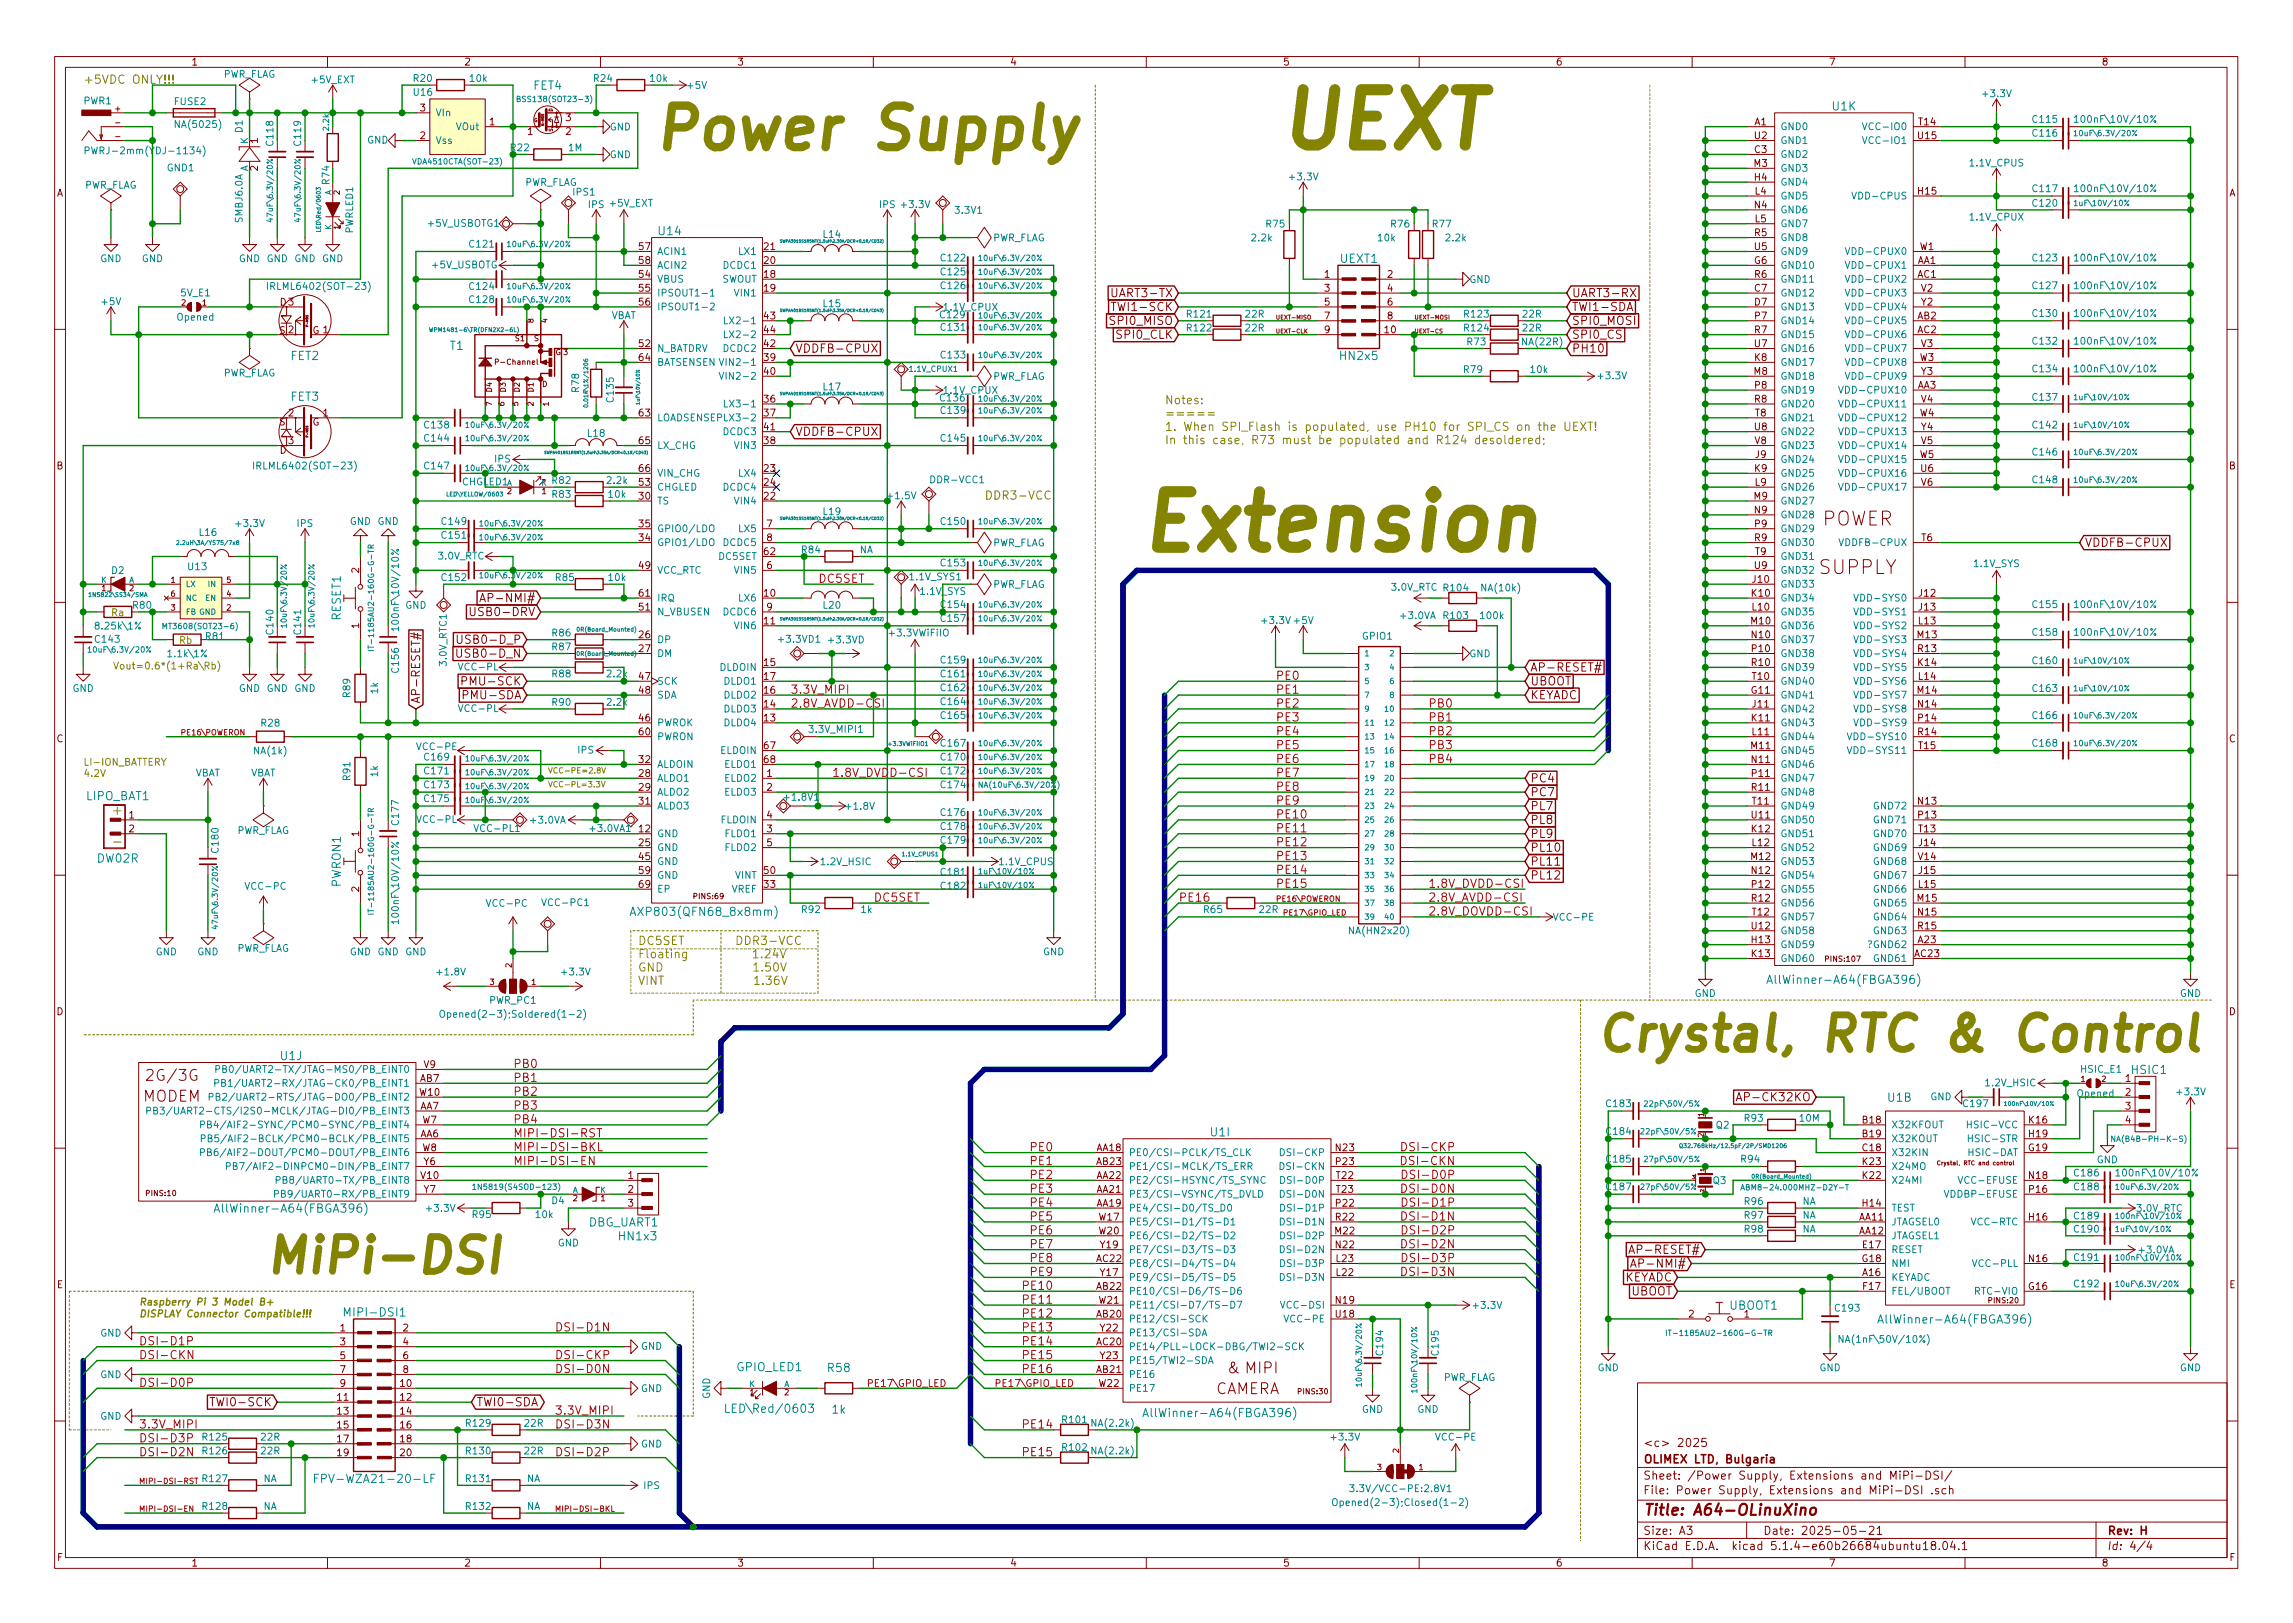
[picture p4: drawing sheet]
<svg xmlns="http://www.w3.org/2000/svg" width="297mm" height="210mm" viewBox="0 0 297 210" stroke-linecap="round" stroke-linejoin="round" font-family="sans-serif">
<defs><g id="words">
<g font-size="10" fill="#848400">
<text x="165.2" y="19.2">UEXT</text>
<text x="147.3" y="71.2">Extension</text>
</g>
<text font-size="7.5" fill="#848400" x="84.4" y="19.3">Power Supply</text>
<g font-size="6.3" fill="#848400">
<text x="206.5" y="136.2">Crystal, RTC &amp; Control</text>
<text x="34.1" y="164.9">MiPi-DSI</text>
</g>
<g font-size="2.5" fill="#840000">
<text x="235.9" y="68.1">POWER</text>
<text x="235.7" y="74.4">SUPPLY</text>
</g>
<text font-size="2" fill="#008484" x="18.5" y="142.7">MODEM</text>
<g font-size="2" fill="#840000">
<text x="19.4" y="140">2G/3G</text>
<text x="159.1" y="177.9">&amp; MIPI</text>
<text x="157.3" y="180.6">CAMERA</text>
<text x="212.8" y="196.3">Title: A64-OLinuXino</text>
</g>
<text font-size="1.8" fill="#848400" x="14.4" y="105.6">+</text>
<g font-size="1.5" fill="#848400">
<text x="10.8" y="10.8">+5VDC ONLY!!!</text>
<text x="150.9" y="52.4">Notes:</text>
<text x="150.9" y="54.1">=====</text>
<text x="150.9" y="55.8">1. When SPI_Flash is populated, use PH10 for SPI_CS on the UEXT!</text>
<text x="150.9" y="57.5">In this case, R73 must be populated and R124 desoldered;</text>
<text x="127.5" y="64.7">DDR3-VCC</text>
<text x="82.6" y="122.4">DC5SET</text>
<text x="82.6" y="124.1">Floating</text>
<text x="82.6" y="125.9">GND</text>
<text x="91.9" y="122.4">DDR3-VCC</text>
<text x="82.6" y="127.6">VINT</text>
</g>
<g font-size="1.5" fill="#008484">
<text x="69.1" y="11.6">FET4</text>
<text x="237.4" y="14.3">U1K</text>
<text x="85.4" y="30.5">U14</text>
<text x="173.6" y="34">UEXT1</text>
<text x="37.7" y="46.6">FET2</text>
<text x="58.3" y="45.3">T1</text>
<text x="173.7" y="46.6">HN2x5</text>
<text x="37.7" y="51.9">FET3</text>
<text x="44.1" y="80.4" transform="rotate(-90 44.1 80.4)">RESET1</text>
<text x="11.1" y="103.7">LIPO_BAT1</text>
<text x="12.6" y="111.7">DW02R</text>
<text x="44.1" y="114.9" transform="rotate(-90 44.1 114.9)">PWRON1</text>
<text x="82.5" y="118.7">AXP803(QFN68_8x8mm)</text>
<text x="229.9" y="127.5">AllWinner-A64(FBGA396)</text>
<text x="36.4" y="137.3">U1J</text>
<text x="244.6" y="142.7">U1B</text>
<text x="276.2" y="139.1">HSIC1</text>
<text x="156.9" y="147.2">U1I</text>
<text x="28.7" y="157.1">AllWinner-A64(FBGA396)</text>
<text x="76.2" y="158.9">DBG_UART1</text>
<text x="80.3" y="160.7">HN1x3</text>
<text x="45.1" y="170.5">MIPI-DSI1</text>
<text x="224.1" y="169.7">UBOOT1</text>
<text x="244.2" y="171.5">AllWinner-A64(FBGA396)</text>
<text x="95.5" y="177.6">GPIO_LED1</text>
<text x="107.3" y="177.7">R58</text>
<text x="94.7" y="183">LED\Red/0603</text>
<text x="107.8" y="183.1">1k</text>
<text x="149" y="183.6">AllWinner-A64(FBGA396)</text>
<text x="42" y="192.1">FPV-WZA21-20-LF</text>
</g>
<g font-size="1.5" fill="#840000">
<text x="144.6" y="38.5">UART3-TX</text>
<text x="144.8" y="40.3">TWI1-SCK</text>
<text x="203.6" y="40.3">TWI1-SDA</text>
<text x="203.6" y="38.5">UART3-RX</text>
<text x="103" y="45.7">VDDFB-CPUX</text>
<text x="144.1" y="42.1">SPI0_MISO</text>
<text x="144.8" y="43.9">SPI0_CLK</text>
<text x="203.6" y="43.9">SPI0_CS</text>
<text x="203.6" y="42.1">SPI0_MOSI</text>
<text x="203.6" y="45.7">PH10</text>
<text x="103" y="56.5">VDDFB-CPUX</text>
<text x="270" y="70.8">VDDFB-CPUX</text>
<text x="60.2" y="83.4">USB0-D_P</text>
<text x="61.7" y="79.8">USB0-DRV</text>
<text x="63.2" y="78">AP-NMI#</text>
<text x="60.1" y="85.2">USB0-D_N</text>
<text x="60.6" y="88.8">PMU-SCK</text>
<text x="198.2" y="88.8">UBOOT</text>
<text x="198.2" y="87">AP-RESET#</text>
<text x="54.4" y="91.2" transform="rotate(-90 54.4 91.2)">AP-RESET#</text>
<text x="60.6" y="90.6">PMU-SDA</text>
<text x="198.2" y="90.6">KEYADC</text>
<text x="198.2" y="101.4">PC4</text>
<text x="198.2" y="106.8">PL8</text>
<text x="198.2" y="105">PL7</text>
<text x="198.2" y="103.2">PC7</text>
<text x="198.2" y="113.9">PL12</text>
<text x="198.2" y="112.1">PL11</text>
<text x="198.2" y="110.3">PL10</text>
<text x="198.2" y="108.5">PL9</text>
<text x="226" y="142.7">AP-CK32KO</text>
<text x="210.3" y="166">KEYADC</text>
<text x="211.2" y="167.8">UBOOT</text>
<text x="211.8" y="162.4">AP-RESET#</text>
<text x="212.3" y="164.2">AP-NMI#</text>
<text x="28" y="182.2">TWI0-SCK</text>
<text x="61.7" y="182.2">TWI0-SDA</text>
<text x="212.8" y="191.7">Sheet: /Power Supply, Extensions and MiPi-DSI/</text>
<text x="212.8" y="189.6">OLIMEX LTD, Bulgaria</text>
<text x="212.8" y="187.4">&lt;c&gt; 2025</text>
<text x="212.8" y="193.6">File: Power Supply, Extensions and MiPi-DSI .sch</text>
<text x="212.8" y="200.8">KiCad E.D.A. kicad 5.1.4-e60b26684ubuntu18.04.1</text>
<text x="212.8" y="198.8">Size: A3</text>
<text x="228.4" y="198.8">Date: 2025-05-21</text>
<text x="272.9" y="198.8">Rev: H</text>
<text x="272.9" y="200.8">Id: 4/4</text>
</g>
<g font-size="1.5" fill="#c20000">
<text x="106" y="75.5">DC5SET</text>
<text x="102.4" y="89.9">3.3V_MIPI</text>
<text x="165.2" y="88.1">PE0</text>
<text x="165.2" y="89.9">PE1</text>
<text x="102.4" y="91.7">2.8V_AVDD-CSI</text>
<text x="165.2" y="93.5">PE3</text>
<text x="165.2" y="95.3">PE4</text>
<text x="165.2" y="91.7">PE2</text>
<text x="185" y="91.7">PB0</text>
<text x="185" y="93.5">PB1</text>
<text x="185" y="95.3">PB2</text>
<text x="107.8" y="100.6">1.8V_DVDD-CSI</text>
<text x="165.2" y="97.1">PE5</text>
<text x="165.2" y="98.8">PE6</text>
<text x="165.2" y="100.6">PE7</text>
<text x="185" y="97.1">PB3</text>
<text x="185" y="98.8">PB4</text>
<text x="165.2" y="102.4">PE8</text>
<text x="165.2" y="104.2">PE9</text>
<text x="165.2" y="106">PE10</text>
<text x="165.2" y="107.8">PE11</text>
<text x="165.2" y="113.2">PE14</text>
<text x="165.2" y="111.4">PE13</text>
<text x="165.2" y="109.6">PE12</text>
<text x="113.1" y="116.8">DC5SET</text>
<text x="152.7" y="116.8">PE16</text>
<text x="165.2" y="115">PE15</text>
<text x="185" y="116.8">2.8V_AVDD-CSI</text>
<text x="185" y="115">1.8V_DVDD-CSI</text>
<text x="185" y="118.6">2.8V_DOVDD-CSI</text>
<text x="66.5" y="138.4">PB0</text>
<text x="66.5" y="140.2">PB1</text>
<text x="66.5" y="142">PB2</text>
<text x="66.5" y="143.7">PB3</text>
<text x="66.5" y="149.1">MIPI-DSI-BKL</text>
<text x="66.5" y="147.3">MIPI-DSI-RST</text>
<text x="66.5" y="145.5">PB4</text>
<text x="133.7" y="149.1">PE0</text>
<text x="182.4" y="149.1">DSI-CKP</text>
<text x="66.5" y="150.9">MIPI-DSI-EN</text>
<text x="133.7" y="154.5">PE3</text>
<text x="133.7" y="150.9">PE1</text>
<text x="133.7" y="152.7">PE2</text>
<text x="182.3" y="150.9">DSI-CKN</text>
<text x="182.6" y="154.5">DSI-D0N</text>
<text x="182.7" y="152.7">DSI-D0P</text>
<text x="133.7" y="156.3">PE4</text>
<text x="133.7" y="159.9">PE6</text>
<text x="133.7" y="161.7">PE7</text>
<text x="133.7" y="158.1">PE5</text>
<text x="182.6" y="158.1">DSI-D1N</text>
<text x="182.6" y="161.7">DSI-D2N</text>
<text x="182.7" y="159.9">DSI-D2P</text>
<text x="182.7" y="156.3">DSI-D1P</text>
<text x="132.8" y="167.1">PE10</text>
<text x="133.7" y="165.3">PE9</text>
<text x="133.7" y="163.5">PE8</text>
<text x="182.6" y="165.3">DSI-D3N</text>
<text x="182.7" y="163.5">DSI-D3P</text>
<text x="71.8" y="172.5">DSI-D1N</text>
<text x="132.8" y="168.9">PE11</text>
<text x="132.8" y="170.7">PE12</text>
<text x="132.8" y="172.5">PE13</text>
<text x="18" y="176.1">DSI-CKN</text>
<text x="18" y="179.7">DSI-D0P</text>
<text x="18" y="174.3">DSI-D1P</text>
<text x="71.8" y="176.1">DSI-CKP</text>
<text x="71.8" y="177.9">DSI-D0N</text>
<text x="132.8" y="174.3">PE14</text>
<text x="132.8" y="176.1">PE15</text>
<text x="132.8" y="177.9">PE16</text>
<text x="18" y="185.1">3.3V_MIPI</text>
<text x="71.8" y="185.1">DSI-D3N</text>
<text x="71.8" y="183.3">3.3V_MIPI</text>
<text x="132.8" y="185.1">PE14</text>
<text x="18" y="188.6">DSI-D2N</text>
<text x="18" y="186.9">DSI-D3P</text>
<text x="71.8" y="188.6">DSI-D2P</text>
<text x="132.8" y="188.6">PE15</text>
</g>
<g font-size="1.3" fill="#840000">
<text x="24.7" y="8.5">1</text>
<text x="60.1" y="8.5">2</text>
<text x="95.5" y="8.5">3</text>
<text x="130.8" y="8.5">4</text>
<text x="166.2" y="8.5">5</text>
<text x="201.5" y="8.5">6</text>
<text x="236.9" y="8.5">7</text>
<text x="272.2" y="8.5">8</text>
<text x="54.4" y="14.4">3</text>
<text x="63.4" y="16.2">1</text>
<text x="68.4" y="17.5">1</text>
<text x="73.3" y="17.5">2</text>
<text x="73.3" y="15.7">3</text>
<text x="227.3" y="16.2">A1</text>
<text x="248.6" y="16.2">T14</text>
<text x="33.4" y="22.1" transform="rotate(-90 33.4 22.1)">2</text>
<text x="33.4" y="18.5" transform="rotate(-90 33.4 18.5)">1</text>
<text x="54.4" y="18">2</text>
<text x="227.2" y="21.6">M3</text>
<text x="227.3" y="19.8">C3</text>
<text x="227.3" y="23.4">H4</text>
<text x="227.3" y="18">U2</text>
<text x="248.5" y="18">U15</text>
<text x="7.3" y="25.4">A</text>
<text x="227.3" y="27">N4</text>
<text x="227.4" y="25.2">L4</text>
<text x="227.4" y="28.8">L5</text>
<text x="248.5" y="25.2">H15</text>
<text x="288.7" y="25.4">A</text>
<text x="82.8" y="36">54</text>
<text x="82.8" y="32.4">57</text>
<text x="82.8" y="34.2">58</text>
<text x="99" y="36">18</text>
<text x="99" y="34.2">20</text>
<text x="99" y="32.4">21</text>
<text x="171.6" y="36">1</text>
<text x="179.7" y="36">2</text>
<text x="227.3" y="34.2">G6</text>
<text x="227.3" y="30.6">R5</text>
<text x="227.3" y="36">R6</text>
<text x="227.3" y="32.4">U5</text>
<text x="248.4" y="34.2">AA1</text>
<text x="248.4" y="36">AC1</text>
<text x="248.7" y="32.4">W1</text>
<text x="36.2" y="39.6">D 3</text>
<text x="82.8" y="37.8">55</text>
<text x="82.8" y="39.6">56</text>
<text x="99" y="37.8">19</text>
<text x="99" y="41.4">43</text>
<text x="171.6" y="37.8">3</text>
<text x="171.6" y="39.6">5</text>
<text x="171.6" y="41.4">7</text>
<text x="179.7" y="37.8">4</text>
<text x="179.7" y="39.6">6</text>
<text x="179.7" y="41.4">8</text>
<text x="227.3" y="37.8">C7</text>
<text x="227.3" y="39.6">D7</text>
<text x="227.3" y="41.4">P7</text>
<text x="248.4" y="41.4">AB2</text>
<text x="248.9" y="37.8">V2</text>
<text x="248.9" y="39.6">Y2</text>
<text x="36.2" y="43.3">S 2</text>
<text x="40.5" y="43.2">G 1</text>
<text x="82.8" y="45">52</text>
<text x="82.8" y="46.8">64</text>
<text x="99" y="46.8">39</text>
<text x="99" y="45">42</text>
<text x="99" y="43.2">44</text>
<text x="171.6" y="43.2">9</text>
<text x="179.4" y="43.2">10</text>
<text x="227.3" y="46.8">K8</text>
<text x="227.3" y="43.2">R7</text>
<text x="227.3" y="45">U7</text>
<text x="248.4" y="43.2">AC2</text>
<text x="248.7" y="46.8">W3</text>
<text x="248.9" y="45">V3</text>
<text x="37.4" y="53.9">2</text>
<text x="41.9" y="53.9">1</text>
<text x="82.8" y="53.9">63</text>
<text x="99" y="52.2">36</text>
<text x="99" y="53.9">37</text>
<text x="99" y="48.6">40</text>
<text x="227.2" y="48.6">M8</text>
<text x="227.3" y="52.2">R8</text>
<text x="227.3" y="50.4">P8</text>
<text x="227.4" y="53.9">T8</text>
<text x="248.4" y="50.4">AA3</text>
<text x="248.7" y="53.9">W4</text>
<text x="248.9" y="52.2">V4</text>
<text x="248.9" y="48.6">Y3</text>
<text x="36.2" y="55.1">S</text>
<text x="36.2" y="58.8">D</text>
<text x="37.4" y="57.5">3</text>
<text x="40.5" y="55.1">G</text>
<text x="82.8" y="57.5">65</text>
<text x="99" y="57.5">38</text>
<text x="99" y="55.7">41</text>
<text x="227.3" y="55.7">U8</text>
<text x="227.3" y="57.5">V8</text>
<text x="227.4" y="59.3">J9</text>
<text x="248.7" y="59.3">W5</text>
<text x="248.9" y="57.5">V5</text>
<text x="248.9" y="55.7">Y4</text>
<text x="7.3" y="60.8">B</text>
<text x="82.8" y="64.7">30</text>
<text x="82.8" y="62.9">53</text>
<text x="82.8" y="61.1">66</text>
<text x="99" y="64.7">22</text>
<text x="99" y="61.1">23</text>
<text x="99" y="62.9">24</text>
<text x="227.2" y="64.7">M9</text>
<text x="227.3" y="61.1">K9</text>
<text x="227.4" y="62.9">L9</text>
<text x="248.9" y="61.1">U6</text>
<text x="248.9" y="62.9">V6</text>
<text x="288.7" y="60.8">B</text>
<text x="82.8" y="70.1">34</text>
<text x="82.8" y="68.3">35</text>
<text x="99" y="71.9">62</text>
<text x="99.4" y="68.3">7</text>
<text x="99.4" y="70.1">8</text>
<text x="227.3" y="66.5">N9</text>
<text x="227.3" y="70.1">R9</text>
<text x="227.3" y="68.3">P9</text>
<text x="227.4" y="71.9">T9</text>
<text x="248.9" y="70.1">T6</text>
<text x="46.5" y="74.2" transform="rotate(-90 46.5 74.2)">2</text>
<text x="82.8" y="73.7">49</text>
<text x="82.8" y="77.3">61</text>
<text x="99" y="77.3">10</text>
<text x="99.4" y="73.7">6</text>
<text x="226.9" y="77.3">K10</text>
<text x="227.1" y="75.5">J10</text>
<text x="227.3" y="73.7">U9</text>
<text x="248.6" y="77.3">J12</text>
<text x="46.5" y="81.4" transform="rotate(-90 46.5 81.4)">1</text>
<text x="82.8" y="82.7">26</text>
<text x="82.8" y="79.1">51</text>
<text x="99" y="80.9">11</text>
<text x="99.4" y="79.1">9</text>
<text x="226.9" y="80.9">M10</text>
<text x="226.9" y="82.7">N10</text>
<text x="227" y="79.1">L10</text>
<text x="248.4" y="82.7">M13</text>
<text x="248.6" y="80.9">L13</text>
<text x="248.6" y="79.1">J13</text>
<text x="82.8" y="84.5">27</text>
<text x="82.8" y="88.1">47</text>
<text x="82.8" y="89.9">48</text>
<text x="99" y="86.3">15</text>
<text x="99" y="89.9">16</text>
<text x="99" y="88.1">17</text>
<text x="226.9" y="89.9">G11</text>
<text x="226.9" y="86.3">R10</text>
<text x="227" y="84.5">P10</text>
<text x="227" y="88.1">T10</text>
<text x="248.4" y="89.9">M14</text>
<text x="248.5" y="86.3">K14</text>
<text x="248.5" y="84.5">R13</text>
<text x="248.6" y="88.1">L14</text>
<text x="82.8" y="93.5">46</text>
<text x="82.8" y="95.3">60</text>
<text x="99" y="93.5">13</text>
<text x="99" y="91.7">14</text>
<text x="226.9" y="93.5">K11</text>
<text x="227" y="95.3">L11</text>
<text x="227.1" y="91.7">J11</text>
<text x="248.5" y="91.7">N14</text>
<text x="248.5" y="95.3">R14</text>
<text x="248.5" y="93.5">P14</text>
<text x="7.3" y="96.2">C</text>
<text x="82.8" y="100.6">28</text>
<text x="82.8" y="98.8">32</text>
<text x="99" y="97.1">67</text>
<text x="99" y="98.8">68</text>
<text x="99.4" y="100.6">1</text>
<text x="226.9" y="97.1">M11</text>
<text x="226.9" y="98.8">N11</text>
<text x="227" y="100.6">P11</text>
<text x="248.6" y="97.1">T15</text>
<text x="288.7" y="96.2">C</text>
<text x="16.7" y="106">1</text>
<text x="16.7" y="107.8">2</text>
<text x="82.8" y="107.8">12</text>
<text x="82.8" y="102.4">29</text>
<text x="82.8" y="104.2">31</text>
<text x="99.4" y="102.4">2</text>
<text x="99.4" y="107.8">3</text>
<text x="99.4" y="106">4</text>
<text x="226.9" y="107.8">K12</text>
<text x="226.9" y="102.4">R11</text>
<text x="226.9" y="106">U11</text>
<text x="227" y="104.2">T11</text>
<text x="248.5" y="104.2">N13</text>
<text x="248.5" y="106">P13</text>
<text x="248.6" y="107.8">T13</text>
<text x="46.5" y="108.3" transform="rotate(-90 46.5 108.3)">1</text>
<text x="82.8" y="109.6">25</text>
<text x="82.8" y="111.4">45</text>
<text x="82.8" y="113.2">59</text>
<text x="99" y="113.2">50</text>
<text x="99.4" y="109.6">5</text>
<text x="226.9" y="111.4">M12</text>
<text x="226.9" y="113.2">N12</text>
<text x="227" y="109.6">L12</text>
<text x="248.5" y="111.4">V14</text>
<text x="248.6" y="109.6">J14</text>
<text x="248.6" y="113.2">J15</text>
<text x="46.5" y="115.5" transform="rotate(-90 46.5 115.5)">2</text>
<text x="82.8" y="115">69</text>
<text x="99" y="115">33</text>
<text x="226.9" y="116.8">R12</text>
<text x="227" y="115">P12</text>
<text x="227" y="118.6">T12</text>
<text x="248.4" y="116.8">M15</text>
<text x="248.5" y="118.6">N15</text>
<text x="248.6" y="115">L15</text>
<text x="226.9" y="122.2">H13</text>
<text x="226.9" y="124">K13</text>
<text x="226.9" y="120.4">U12</text>
<text x="248" y="124">AC23</text>
<text x="248.5" y="122.2">A23</text>
<text x="248.5" y="120.4">R15</text>
<text x="7.3" y="131.5">D</text>
<text x="288.7" y="131.5">D</text>
<text x="54.4" y="142">W10</text>
<text x="54.4" y="143.7">AA7</text>
<text x="54.4" y="140.2">AB7</text>
<text x="54.9" y="138.4">V9</text>
<text x="275.3" y="140.2">1</text>
<text x="275.3" y="142">2</text>
<text x="275.3" y="143.7">3</text>
<text x="54.4" y="147.3">AA6</text>
<text x="54.7" y="145.5">W7</text>
<text x="54.7" y="149.1">W8</text>
<text x="142.1" y="149.1">AA18</text>
<text x="173.1" y="149.1">N23</text>
<text x="241.3" y="145.5">B18</text>
<text x="241.3" y="147.3">B19</text>
<text x="241.3" y="149.1">C18</text>
<text x="262.8" y="149.1">G19</text>
<text x="262.9" y="147.3">H19</text>
<text x="262.9" y="145.5">K16</text>
<text x="275.3" y="145.5">4</text>
<text x="54.6" y="152.7">V10</text>
<text x="54.9" y="150.9">Y6</text>
<text x="54.9" y="154.5">Y7</text>
<text x="81.4" y="152.7">1</text>
<text x="81.4" y="154.5">2</text>
<text x="142.1" y="154.5">AA21</text>
<text x="142.1" y="152.7">AA22</text>
<text x="142.1" y="150.9">AB23</text>
<text x="173.1" y="150.9">P23</text>
<text x="173.1" y="152.7">T22</text>
<text x="173.1" y="154.5">T23</text>
<text x="241.3" y="152.7">K22</text>
<text x="241.3" y="150.9">K23</text>
<text x="262.9" y="152.7">N18</text>
<text x="262.9" y="154.5">P16</text>
<text x="81.4" y="156.3">3</text>
<text x="142.1" y="156.3">AA19</text>
<text x="142.4" y="158.1">W17</text>
<text x="142.4" y="159.9">W20</text>
<text x="142.6" y="161.7">Y19</text>
<text x="173" y="159.9">M22</text>
<text x="173.1" y="161.7">N22</text>
<text x="173.1" y="158.1">R22</text>
<text x="173.1" y="156.3">P22</text>
<text x="240.9" y="158.1">AA11</text>
<text x="240.9" y="159.9">AA12</text>
<text x="241.3" y="156.3">H14</text>
<text x="241.3" y="161.7">E17</text>
<text x="262.9" y="158.1">H16</text>
<text x="7.4" y="166.9">E</text>
<text x="142.1" y="167.1">AB22</text>
<text x="142.1" y="163.5">AC22</text>
<text x="142.6" y="165.3">Y17</text>
<text x="173.1" y="165.3">L22</text>
<text x="173.1" y="163.5">L23</text>
<text x="241.3" y="163.5">G18</text>
<text x="241.3" y="165.3">A16</text>
<text x="241.4" y="167.1">F17</text>
<text x="262.8" y="167.1">G16</text>
<text x="262.9" y="163.5">N16</text>
<text x="288.8" y="166.9">E</text>
<text x="44.1" y="172.5">1</text>
<text x="52.2" y="172.5">2</text>
<text x="142.1" y="170.7">AB20</text>
<text x="142.4" y="168.9">W21</text>
<text x="142.6" y="172.5">Y22</text>
<text x="173.1" y="168.9">N19</text>
<text x="173.1" y="170.7">U18</text>
<text x="218.8" y="170.7">2</text>
<text x="226" y="170.7">1</text>
<text x="44.1" y="174.3">3</text>
<text x="44.1" y="176.1">5</text>
<text x="44.1" y="177.9">7</text>
<text x="44.1" y="179.7">9</text>
<text x="51.9" y="179.7">10</text>
<text x="52.2" y="174.3">4</text>
<text x="52.2" y="176.1">6</text>
<text x="52.2" y="177.9">8</text>
<text x="142.1" y="177.9">AB21</text>
<text x="142.1" y="174.3">AC20</text>
<text x="142.4" y="179.7">W22</text>
<text x="142.6" y="176.1">Y23</text>
<text x="43.7" y="181.5">11</text>
<text x="43.7" y="183.3">13</text>
<text x="43.7" y="185.1">15</text>
<text x="51.9" y="181.5">12</text>
<text x="51.9" y="183.3">14</text>
<text x="51.9" y="185.1">16</text>
<text x="43.7" y="186.9">17</text>
<text x="43.7" y="188.6">19</text>
<text x="51.9" y="186.9">18</text>
<text x="51.9" y="188.6">20</text>
<text x="7.4" y="202.2">F</text>
<text x="24.7" y="202.9">1</text>
<text x="60.1" y="202.9">2</text>
<text x="95.5" y="202.9">3</text>
<text x="130.8" y="202.9">4</text>
<text x="166.2" y="202.9">5</text>
<text x="201.5" y="202.9">6</text>
<text x="236.9" y="202.9">7</text>
<text x="272.2" y="202.9">8</text>
<text x="288.8" y="202.2">F</text>
</g>
<g font-size="1.3" fill="#008484">
<text x="28.8" y="10.1">PWR_FLAG</text>
<text x="40.4" y="10.8">+5V_EXT</text>
<text x="53.6" y="10.6">R20</text>
<text x="60.9" y="10.6">10k</text>
<text x="84.3" y="10.6">10k</text>
<text x="89.1" y="11.5">+5V</text>
<text x="10.9" y="13.5">PWR1</text>
<text x="22.6" y="13.6">FUSE2</text>
<text x="23" y="16.6">NA(5025)</text>
<text x="31.4" y="17.2" transform="rotate(-90 31.4 17.2)">D1</text>
<text x="53.6" y="12.4">U16</text>
<text x="56.4" y="15.1">VIn</text>
<text x="59.2" y="16.9">VOut</text>
<text x="79" y="16.9">GND</text>
<text x="230.6" y="16.9">GND0</text>
<text x="242.1" y="16.9">VCC-IO0</text>
<text x="257" y="12.6">+3.3V</text>
<text x="263.4" y="17.7">C116</text>
<text x="263.4" y="15.9">C115</text>
<text x="269.5" y="15.9">100nF\10V/10%</text>
<text x="12.1" y="20">PWRJ-2mm(YDJ-1134)</text>
<text x="21.7" y="22.2">GND1</text>
<text x="32.1" y="22.2" transform="rotate(-90 32.1 22.2)">A</text>
<text x="32.1" y="18.7" transform="rotate(-90 32.1 18.7)">K</text>
<text x="35.4" y="18.8" transform="rotate(-90 35.4 18.8)">C118</text>
<text x="39" y="18.8" transform="rotate(-90 39 18.8)">C119</text>
<text x="47.6" y="18.6">GND</text>
<text x="56.4" y="18.7">Vss</text>
<text x="73.7" y="19.6">1M</text>
<text x="79" y="20.5">GND</text>
<text x="167.2" y="23.4">+3.3V</text>
<text x="230.6" y="20.5">GND2</text>
<text x="230.6" y="22.2">GND3</text>
<text x="230.6" y="18.7">GND1</text>
<text x="242.1" y="18.7">VCC-IO1</text>
<text x="255.3" y="21.6">1.1V_CPUS</text>
<text x="10.9" y="24.4">PWR_FLAG</text>
<text x="31.4" y="28.8" transform="rotate(-90 31.4 28.8)">SMBJ6.0A</text>
<text x="55.5" y="29.4">+5V_USBOTG1</text>
<text x="67.9" y="24.1">PWR_FLAG</text>
<text x="74.3" y="25.3">IPS1</text>
<text x="76.2" y="27">IPS +5V_EXT</text>
<text x="113.9" y="27">IPS</text>
<text x="116.9" y="27">+3.3V</text>
<text x="123.8" y="27.7">3.3V1</text>
<text x="164.1" y="29.5">R75</text>
<text x="180.2" y="29.5">R76</text>
<text x="185.6" y="29.5">R77</text>
<text x="230.6" y="24">GND4</text>
<text x="230.6" y="25.8">GND5</text>
<text x="230.6" y="29.4">GND7</text>
<text x="230.6" y="27.6">GND6</text>
<text x="240.6" y="25.8">VDD-CPUS</text>
<text x="255.3" y="28.6">1.1V_CPUX</text>
<text x="263.4" y="26.8">C120</text>
<text x="263.4" y="24.9">C117</text>
<text x="269.5" y="24.9">100nF\10V/10%</text>
<text x="13" y="34">GND</text>
<text x="18.4" y="34">GND</text>
<text x="30.9" y="34">GND GND GND GND</text>
<text x="45.7" y="30.2" transform="rotate(-90 45.7 30.2)">PWRLED1</text>
<text x="56" y="34.8">+5V_USBOTG</text>
<text x="60.9" y="32.1">C121</text>
<text x="85.1" y="33">ACIN1</text>
<text x="85.1" y="34.8">ACIN2</text>
<text x="93.8" y="34.8">DCDC1</text>
<text x="95.8" y="33">LX1</text>
<text x="106.7" y="30.8">L14</text>
<text x="122" y="33.9">C122</text>
<text x="122" y="35.7">C125</text>
<text x="128.5" y="31.3">PWR_FLAG</text>
<text x="162.2" y="31.3">2.2k</text>
<text x="178.6" y="31.3">10k</text>
<text x="187.4" y="31.3">2.2k</text>
<text x="230.6" y="34.8">GND10</text>
<text x="230.6" y="31.2">GND8</text>
<text x="230.6" y="33">GND9</text>
<text x="239.9" y="34.8">VDD-CPUX1</text>
<text x="239.9" y="33">VDD-CPUX0</text>
<text x="263.4" y="33.9">C123</text>
<text x="269.5" y="33.9">100nF\10V/10%</text>
<text x="13.2" y="39.5">+5V</text>
<text x="23" y="41.5">Opened</text>
<text x="23.5" y="38.4">5V_E1</text>
<text x="35.4" y="37.6">IRLML6402(SOT-23)</text>
<text x="60.9" y="39.3">C128</text>
<text x="60.9" y="37.6">C124</text>
<text x="79.1" y="41.3">VBAT</text>
<text x="85.1" y="36.6">VBUS</text>
<text x="85.1" y="38.4">IPSOUT1-1</text>
<text x="85.1" y="40.2">IPSOUT1-2</text>
<text x="93.4" y="36.6">SWOUT</text>
<text x="95.3" y="38.4">VIN1</text>
<text x="106.7" y="39.8">L15</text>
<text x="121.9" y="41.2">C129</text>
<text x="122" y="37.5">C126</text>
<text x="122.4" y="40.2">1.1V_CPUX</text>
<text x="153.8" y="41.1">R121</text>
<text x="161.4" y="41.1">22R</text>
<text x="189.8" y="41.1">R123</text>
<text x="190.3" y="36.7">GND</text>
<text x="197.3" y="41.1">22R</text>
<text x="230.6" y="38.4">GND12</text>
<text x="230.6" y="40.2">GND13</text>
<text x="230.6" y="36.6">GND11</text>
<text x="239.9" y="36.6">VDD-CPUX2</text>
<text x="239.9" y="38.4">VDD-CPUX3</text>
<text x="239.9" y="40.2">VDD-CPUX4</text>
<text x="263.4" y="41.1">C130</text>
<text x="263.4" y="37.5">C127</text>
<text x="269.5" y="41.1">100nF\10V/10%</text>
<text x="269.5" y="37.5">100nF\10V/10%</text>
<text x="85.1" y="45.6">N_BATDRV</text>
<text x="85.1" y="47.4">BATSENSEN</text>
<text x="93.8" y="45.6">DCDC2</text>
<text x="94.2" y="47.4">VIN2-1</text>
<text x="94.7" y="42">LX2-1</text>
<text x="94.7" y="43.8">LX2-2</text>
<text x="122" y="46.4">C133</text>
<text x="122" y="42.8">C131</text>
<text x="153.8" y="42.9">R122</text>
<text x="161.4" y="42.9">22R</text>
<text x="189.8" y="42.9">R124</text>
<text x="190.1" y="44.7">R73</text>
<text x="197.3" y="42.9">22R</text>
<text x="197.3" y="44.7">NA(22R)</text>
<text x="230.6" y="47.4">GND17</text>
<text x="230.6" y="42">GND14</text>
<text x="230.6" y="43.8">GND15</text>
<text x="230.6" y="45.6">GND16</text>
<text x="239.9" y="42">VDD-CPUX5</text>
<text x="239.9" y="43.8">VDD-CPUX6</text>
<text x="239.9" y="45.6">VDD-CPUX7</text>
<text x="239.9" y="47.4">VDD-CPUX8</text>
<text x="263.4" y="44.6">C132</text>
<text x="269.5" y="44.6">100nF\10V/10%</text>
<text x="28.8" y="48.8">PWR_FLAG</text>
<text x="75" y="50.8" transform="rotate(-90 75 50.8)">R78</text>
<text x="79.5" y="52" transform="rotate(-90 79.5 52)">C135</text>
<text x="94.2" y="49.2">VIN2-2</text>
<text x="94.7" y="52.8">LX3-1</text>
<text x="106.7" y="50.6">L17</text>
<text x="121.9" y="52">C136</text>
<text x="122" y="53.6">C139</text>
<text x="122.4" y="51">1.1V_CPUX</text>
<text x="128.5" y="49.2">PWR_FLAG</text>
<text x="189.7" y="48.3">R79</text>
<text x="198.3" y="48.3">10k</text>
<text x="207.1" y="49.1">+3.3V</text>
<text x="230.6" y="49.2">GND18</text>
<text x="230.6" y="51">GND19</text>
<text x="230.6" y="52.8">GND20</text>
<text x="239.2" y="51">VDD-CPUX10</text>
<text x="239.2" y="52.8">VDD-CPUX11</text>
<text x="239.9" y="49.2">VDD-CPUX9</text>
<text x="263.4" y="48.2">C134</text>
<text x="263.4" y="51.9">C137</text>
<text x="269.5" y="48.2">100nF\10V/10%</text>
<text x="55.1" y="57.2">C144</text>
<text x="55.1" y="55.5">C138</text>
<text x="64.1" y="59.9">IPS</text>
<text x="76.2" y="56.6">L18</text>
<text x="85.1" y="54.6">LOADSENSEP</text>
<text x="85.1" y="58.2">LX_CHG</text>
<text x="93.8" y="56.4">DCDC3</text>
<text x="94.7" y="54.6">LX3-2</text>
<text x="95.3" y="58.2">VIN3</text>
<text x="122" y="57.2">C145</text>
<text x="230.6" y="60">GND24</text>
<text x="230.6" y="54.6">GND21</text>
<text x="230.6" y="56.4">GND22</text>
<text x="230.6" y="58.2">GND23</text>
<text x="239.2" y="58.2">VDD-CPUX14</text>
<text x="239.2" y="54.6">VDD-CPUX12</text>
<text x="239.2" y="60">VDD-CPUX15</text>
<text x="239.2" y="56.4">VDD-CPUX13</text>
<text x="263.4" y="55.5">C142</text>
<text x="263.4" y="59">C146</text>
<text x="33.6" y="60.8">IRLML6402(SOT-23)</text>
<text x="55.1" y="60.8">C147</text>
<text x="71.6" y="64.5">R83</text>
<text x="78.7" y="62.7">2.2k</text>
<text x="78.9" y="64.5">10k</text>
<text x="85.1" y="65.4">TS</text>
<text x="85.1" y="63.6">CHGLED</text>
<text x="85.1" y="61.8">VIN_CHG</text>
<text x="93.8" y="63.6">DCDC4</text>
<text x="95.3" y="65.4">VIN4</text>
<text x="95.8" y="61.8">LX4</text>
<text x="115.1" y="64.7">+1.5V</text>
<text x="120.8" y="62.6">DDR-VCC1</text>
<text x="230.6" y="61.8">GND25</text>
<text x="230.6" y="63.6">GND26</text>
<text x="230.6" y="65.4">GND27</text>
<text x="239.2" y="61.8">VDD-CPUX16</text>
<text x="239.2" y="63.6">VDD-CPUX17</text>
<text x="263.4" y="62.6">C148</text>
<text x="25.9" y="69.4">L16</text>
<text x="30.7" y="68.3">+3.3V</text>
<text x="38.5" y="68.3">IPS</text>
<text x="45.3" y="68">GND GND</text>
<text x="57.3" y="69.8">C151</text>
<text x="57.3" y="68">C149</text>
<text x="85.1" y="70.7">GPIO1/LDO</text>
<text x="85.1" y="68.9">GPIO0/LDO</text>
<text x="93.8" y="70.7">DCDC5</text>
<text x="95.8" y="68.9">LX5</text>
<text x="106.7" y="66.7">L19</text>
<text x="111.3" y="71.7">NA</text>
<text x="122" y="68">C150</text>
<text x="128.5" y="70.8">PWR_FLAG</text>
<text x="230.6" y="67.1">GND28</text>
<text x="230.6" y="68.9">GND29</text>
<text x="230.6" y="70.7">GND30</text>
<text x="238.9" y="70.7">VDDFB-CPUX</text>
<text x="14.5" y="74.4">D2</text>
<text x="24.4" y="73.9">U13</text>
<text x="56.8" y="72.5">3.0V_RTC</text>
<text x="57.3" y="75.3">C152</text>
<text x="72" y="75.3">R85</text>
<text x="85.1" y="74.3">VCC_RTC</text>
<text x="85.1" y="77.9">IRQ</text>
<text x="93.2" y="72.5">DC5SET</text>
<text x="95.3" y="74.3">VIN5</text>
<text x="95.8" y="77.9">LX6</text>
<text x="117.9" y="75.2">1.1V_SYS1</text>
<text x="119.3" y="77.1">1.1V_SYS</text>
<text x="122" y="73.4">C153</text>
<text x="128.5" y="76.2">PWR_FLAG</text>
<text x="180.3" y="76.5">3.0V_RTC</text>
<text x="187.1" y="76.6">R104</text>
<text x="192.1" y="76.6">NA(10k)</text>
<text x="230.6" y="76.1">GND33</text>
<text x="230.6" y="77.9">GND34</text>
<text x="230.6" y="72.5">GND31</text>
<text x="230.6" y="74.3">GND32</text>
<text x="240.9" y="77.9">VDD-SYS0</text>
<text x="255.8" y="73.5">1.1V_SYS</text>
<text x="12.4" y="83.3">C143</text>
<text x="12.6" y="81.6">8.25k\1%</text>
<text x="26.7" y="82.9">R81</text>
<text x="35.4" y="82.1" transform="rotate(-90 35.4 82.1)">C140</text>
<text x="39" y="82.1" transform="rotate(-90 39 82.1)">C141</text>
<text x="51.7" y="81" transform="rotate(-90 51.7 81)">100nF\10V/10%</text>
<text x="52.5" y="78.9">GND</text>
<text x="71.6" y="82.5">R86</text>
<text x="85.1" y="83.3">DP</text>
<text x="85.1" y="79.7">N_VBUSEN</text>
<text x="93.8" y="79.7">DCDC6</text>
<text x="95.3" y="81.5">VIN6</text>
<text x="101.1" y="83.3">+3.3VD1</text>
<text x="106.7" y="78.9">L20</text>
<text x="107.5" y="83.3">+3.3VD</text>
<text x="115.4" y="82.5">+3.3VWiFiIO</text>
<text x="122" y="78.8">C154</text>
<text x="163.6" y="80.8">+3.3V +5V</text>
<text x="176.5" y="82.9">GPIO1</text>
<text x="181.5" y="80.2">+3.0VA</text>
<text x="187.1" y="80.2">R103</text>
<text x="191.9" y="80.2">100k</text>
<text x="230.6" y="79.7">GND35</text>
<text x="230.6" y="81.5">GND36</text>
<text x="230.6" y="83.3">GND37</text>
<text x="240.9" y="79.7">VDD-SYS1</text>
<text x="240.9" y="81.5">VDD-SYS2</text>
<text x="240.9" y="83.3">VDD-SYS3</text>
<text x="263.4" y="82.4">C158</text>
<text x="263.4" y="78.8">C155</text>
<text x="269.5" y="82.4">100nF\10V/10%</text>
<text x="269.5" y="78.8">100nF\10V/10%</text>
<text x="9.4" y="89.6">GND</text>
<text x="21.9" y="85.1">1.1k\1%</text>
<text x="30.9" y="89.6">GND GND GND</text>
<text x="49" y="89.8" transform="rotate(-90 49 89.8)">1k</text>
<text x="51.7" y="87" transform="rotate(-90 51.7 87)">C156</text>
<text x="57.9" y="86.2" transform="rotate(-90 57.9 86.2)">3.0V_RTC1</text>
<text x="59.6" y="86.9">VCC-PL</text>
<text x="71.6" y="84.2">R87</text>
<text x="71.6" y="87.7">R88</text>
<text x="85.1" y="85.1">DM</text>
<text x="85.1" y="88.7">SCK</text>
<text x="93.3" y="86.9">DLDOIN</text>
<text x="93.9" y="88.7">DLDO1</text>
<text x="122" y="89.5">C162</text>
<text x="122" y="87.7">C161</text>
<text x="122" y="86">C159</text>
<text x="190.3" y="85.1">GND</text>
<text x="230.6" y="85.1">GND38</text>
<text x="230.6" y="86.9">GND39</text>
<text x="230.6" y="88.7">GND40</text>
<text x="240.9" y="86.9">VDD-SYS5</text>
<text x="240.9" y="88.7">VDD-SYS6</text>
<text x="240.9" y="85.1">VDD-SYS4</text>
<text x="263.4" y="89.6">C163</text>
<text x="263.4" y="86">C160</text>
<text x="33.9" y="94.1">R28</text>
<text x="45.4" y="90.3" transform="rotate(-90 45.4 90.3)">R89</text>
<text x="59.6" y="92.2">VCC-PL</text>
<text x="71.6" y="91.4">R90</text>
<text x="85.1" y="94.1">PWROK</text>
<text x="85.1" y="90.5">SDA</text>
<text x="85.1" y="95.9">PWRON</text>
<text x="93.9" y="94.1">DLDO4</text>
<text x="93.9" y="92.3">DLDO3</text>
<text x="93.9" y="90.5">DLDO2</text>
<text x="105" y="94.9">3.3V_MIPI1</text>
<text x="122" y="93.1">C165</text>
<text x="122" y="91.3">C164</text>
<text x="230.6" y="90.5">GND41</text>
<text x="230.6" y="92.3">GND42</text>
<text x="230.6" y="94.1">GND43</text>
<text x="230.6" y="95.9">GND44</text>
<text x="240.2" y="95.9">VDD-SYS10</text>
<text x="240.9" y="90.5">VDD-SYS7</text>
<text x="240.9" y="92.3">VDD-SYS8</text>
<text x="240.9" y="94.1">VDD-SYS9</text>
<text x="263.4" y="93.1">C166</text>
<text x="25.2" y="100.6">VBAT</text>
<text x="32.4" y="100.6">VBAT</text>
<text x="33" y="97.7">NA(1k)</text>
<text x="45.4" y="101.1" transform="rotate(-90 45.4 101.1)">R91</text>
<text x="49" y="100.6" transform="rotate(-90 49 100.6)">1k</text>
<text x="54.2" y="97.2">VCC-PE</text>
<text x="55.1" y="98.5">C169</text>
<text x="55.1" y="100.3">C171</text>
<text x="74.9" y="97.6">IPS</text>
<text x="85.1" y="101.3">ALDO1</text>
<text x="85.1" y="99.5">ALDOIN</text>
<text x="93.4" y="97.7">ELDOIN</text>
<text x="93.9" y="101.3">ELDO2</text>
<text x="93.9" y="99.5">ELDO1</text>
<text x="122" y="100.3">C172</text>
<text x="122" y="98.5">C170</text>
<text x="122" y="96.7">C167</text>
<text x="230.6" y="97.7">GND45</text>
<text x="230.6" y="99.5">GND46</text>
<text x="230.6" y="101.3">GND47</text>
<text x="240.2" y="97.7">VDD-SYS11</text>
<text x="263.4" y="96.7">C168</text>
<text x="51.7" y="106.8" transform="rotate(-90 51.7 106.8)">C177</text>
<text x="54.2" y="106.6">VCC-PL</text>
<text x="55.1" y="102.1">C173</text>
<text x="55.1" y="103.9">C175</text>
<text x="61.7" y="107.8">VCC-PL1</text>
<text x="68.8" y="106.7">+3.0VA</text>
<text x="76.6" y="107.8">+3.0VA1</text>
<text x="85.1" y="103.1">ALDO2</text>
<text x="85.1" y="104.9">ALDO3</text>
<text x="93.4" y="106.7">FLDOIN</text>
<text x="93.9" y="103.1">ELDO3</text>
<text x="101.8" y="103.7">+1.8V1</text>
<text x="109.7" y="104.9">+1.8V</text>
<text x="122" y="102.1">C174</text>
<text x="122" y="107.5">C178</text>
<text x="122" y="105.7">C176</text>
<text x="230.6" y="103.1">GND48</text>
<text x="230.6" y="104.9">GND49</text>
<text x="230.6" y="106.7">GND50</text>
<text x="243" y="104.9">GND72</text>
<text x="243" y="106.7">GND71</text>
<text x="28.3" y="110.4" transform="rotate(-90 28.3 110.4)">C180</text>
<text x="30.6" y="108">PWR_FLAG</text>
<text x="85.1" y="108.5">GND</text>
<text x="85.1" y="110.3">GND</text>
<text x="85.1" y="112">GND</text>
<text x="85.1" y="113.8">GND</text>
<text x="94" y="108.5">FLDO1</text>
<text x="94" y="110.3">FLDO2</text>
<text x="95.2" y="113.8">VINT</text>
<text x="106.4" y="112.1">1.2V_HSIC</text>
<text x="122" y="113.4">C181</text>
<text x="122" y="109.3">C179</text>
<text x="129.5" y="112.1">1.1V_CPUS</text>
<text x="230.6" y="108.5">GND51</text>
<text x="230.6" y="110.3">GND52</text>
<text x="230.6" y="112">GND53</text>
<text x="230.6" y="113.8">GND54</text>
<text x="243" y="110.3">GND69</text>
<text x="243" y="113.8">GND67</text>
<text x="243" y="108.5">GND70</text>
<text x="243" y="112">GND68</text>
<text x="32" y="115.3">VCC-PC</text>
<text x="51.7" y="118.9" transform="rotate(-90 51.7 118.9)">100nF\10V/10%</text>
<text x="63.3" y="117.5">VCC-PC</text>
<text x="70.5" y="117.4">VCC-PC1</text>
<text x="85.1" y="115.6">EP</text>
<text x="94.8" y="115.6">VREF</text>
<text x="103.9" y="118.3">R92</text>
<text x="111.6" y="118.3">1k</text>
<text x="122" y="115.2">C182</text>
<text x="156" y="118.3">R65</text>
<text x="163.2" y="118.3">22R</text>
<text x="201.5" y="119.3">VCC-PE</text>
<text x="230.6" y="115.6">GND55</text>
<text x="230.6" y="117.4">GND56</text>
<text x="230.6" y="119.2">GND57</text>
<text x="243" y="115.6">GND66</text>
<text x="243" y="117.4">GND65</text>
<text x="243" y="119.2">GND64</text>
<text x="20.2" y="123.8">GND</text>
<text x="25.6" y="123.8">GND</text>
<text x="30.6" y="123.3">PWR_FLAG</text>
<text x="45.3" y="123.8">GND GND GND</text>
<text x="135.1" y="123.8">GND</text>
<text x="175" y="121">NA(HN2x20)</text>
<text x="230.6" y="122.8">GND59</text>
<text x="230.6" y="124.6">GND60</text>
<text x="230.6" y="121">GND58</text>
<text x="242.2" y="122.8">?GND62</text>
<text x="243" y="124.6">GND61</text>
<text x="243" y="121">GND63</text>
<text x="56.7" y="126.4">+1.8V</text>
<text x="58.6" y="131.8">Opened(2-3);Soldered(1-2)</text>
<text x="63.4" y="130">PWR_PC1</text>
<text x="72.9" y="126.4">+3.3V</text>
<text x="219.5" y="129.1">GND</text>
<text x="282.4" y="129.1">GND</text>
<text x="30.3" y="142.6">PB2/UART2-RTS/JTAG-DO0/PB_EINT2</text>
<text x="31.1" y="140.8">PB1/UART2-RX/JTAG-CK0/PB_EINT1</text>
<text x="31.2" y="139">PB0/UART2-TX/JTAG-MS0/PB_EINT0</text>
<text x="208.2" y="143.4">C183</text>
<text x="250.1" y="142.5">GND</text>
<text x="257.3" y="140.7">1.2V_HSIC</text>
<text x="269.1" y="142.1">Opened</text>
<text x="269.6" y="139">HSIC_E1</text>
<text x="282.1" y="141.9">+3.3V</text>
<text x="24" y="144.4">PB3/UART2-CTS/I2S0-MCLK/JTAG-DI0/PB_EINT3</text>
<text x="29.6" y="149.8">PB6/AIF2-DOUT/PCM0-DOUT/PB_EINT6</text>
<text x="29.7" y="148">PB5/AIF2-BCLK/PCM0-BCLK/PB_EINT5</text>
<text x="29.7" y="146.2">PB4/AIF2-SYNC/PCM0-SYNC/PB_EINT4</text>
<text x="146.2" y="149.8">PE0/CSI-PCLK/TS_CLK</text>
<text x="166.6" y="149.8">DSI-CKP</text>
<text x="208.2" y="147">C184</text>
<text x="222.3" y="146.2">Q2</text>
<text x="226" y="145.3">R93</text>
<text x="233.2" y="145.3">10M</text>
<text x="245" y="146.2">X32KFOUT</text>
<text x="245" y="148">X32KOUT</text>
<text x="245" y="149.8">X32KIN</text>
<text x="255.4" y="146.2">HSIC-VCC</text>
<text x="255.5" y="149.8">HSIC-DAT</text>
<text x="255.6" y="148">HSIC-STR</text>
<text x="32.7" y="151.6">PB7/AIF2-DINPCM0-DIN/PB_EINT7</text>
<text x="37.7" y="155.2">PB9/UART0-RX/PB_EINT9</text>
<text x="37.9" y="153.4">PB8/UART0-TX/PB_EINT8</text>
<text x="71.5" y="156">D4</text>
<text x="146.2" y="155.2">PE3/CSI-VSYNC/TS_DVLD</text>
<text x="146.2" y="153.4">PE2/CSI-HSYNC/TS_SYNC</text>
<text x="146.2" y="151.6">PE1/CSI-MCLK/TS_ERR</text>
<text x="166.5" y="151.6">DSI-CKN</text>
<text x="166.7" y="155.2">DSI-D0N</text>
<text x="166.8" y="153.4">DSI-D0P</text>
<text x="208.2" y="154.2">C187</text>
<text x="208.2" y="150.6">C185</text>
<text x="221.9" y="153.4">Q3</text>
<text x="225.6" y="150.6">R94</text>
<text x="245" y="153.4">X24MI</text>
<text x="245" y="151.6">X24MO</text>
<text x="252.5" y="155.2">VDDBP-EFUSE</text>
<text x="254.3" y="153.4">VCC-EFUSE</text>
<text x="268.8" y="154.2">C188</text>
<text x="268.8" y="152.4">C186</text>
<text x="271.6" y="150.7">GND</text>
<text x="274.9" y="152.4">100nF\10V/10%</text>
<text x="55.4" y="157">+3.3V</text>
<text x="69.5" y="157.8">10k</text>
<text x="72.3" y="161.5">GND</text>
<text x="146.2" y="157">PE4/CSI-D0/TS_D0</text>
<text x="146.2" y="158.7">PE5/CSI-D1/TS-D1</text>
<text x="146.2" y="160.5">PE6/CSI-D2/TS-D2</text>
<text x="166.7" y="158.7">DSI-D1N</text>
<text x="166.8" y="160.5">DSI-D2P</text>
<text x="166.8" y="157">DSI-D1P</text>
<text x="226" y="159.7">R98</text>
<text x="226" y="157.9">R97</text>
<text x="226" y="156.1">R96</text>
<text x="233.5" y="159.7">NA</text>
<text x="233.5" y="157.9">NA</text>
<text x="233.5" y="156.1">NA</text>
<text x="245" y="158.7">JTAGSEL0</text>
<text x="245" y="160.5">JTAGSEL1</text>
<text x="245" y="157">TEST</text>
<text x="255.9" y="158.7">VCC-RTC</text>
<text x="268.8" y="159.7">C190</text>
<text x="268.8" y="158">C189</text>
<text x="276.8" y="157">3.0V_RTC</text>
<text x="146.2" y="167.7">PE10/CSI-D6/TS-D6</text>
<text x="146.2" y="164.1">PE8/CSI-D4/TS-D4</text>
<text x="146.2" y="165.9">PE9/CSI-D5/TS-D5</text>
<text x="146.2" y="162.3">PE7/CSI-D3/TS-D3</text>
<text x="166.7" y="165.9">DSI-D3N</text>
<text x="166.7" y="162.3">DSI-D2N</text>
<text x="166.8" y="164.1">DSI-D3P</text>
<text x="245" y="165.9">KEYADC</text>
<text x="245" y="162.3">RESET</text>
<text x="245" y="167.7">FEL/UBOOT</text>
<text x="245" y="164.1">NMI</text>
<text x="256.1" y="164.1">VCC-PLL</text>
<text x="256.4" y="167.7">RTC-VIO</text>
<text x="268.8" y="166.8">C192</text>
<text x="268.8" y="163.4">C191</text>
<text x="277.2" y="162.4">+3.0VA</text>
<text x="13" y="173.1">GND</text>
<text x="146.2" y="171.3">PE12/CSI-SCK</text>
<text x="146.2" y="169.5">PE11/CSI-D7/TS-D7</text>
<text x="146.2" y="173.1">PE13/CSI-SDA</text>
<text x="166.6" y="169.5">VCC-DSI</text>
<text x="167" y="171.3">VCC-PE</text>
<text x="191" y="169.6">+3.3V</text>
<text x="237.8" y="169.9">C193</text>
<text x="238.9" y="174">NA(1nF\50V/10%)</text>
<text x="13" y="178.5">GND</text>
<text x="83" y="174.9">GND</text>
<text x="146.2" y="178.5">PE16</text>
<text x="146.2" y="174.9">PE14/PLL-LOCK-DBG/TWI2-SCK</text>
<text x="146.2" y="176.7">PE15/TWI2-SDA</text>
<text x="179.2" y="175.5" transform="rotate(-90 179.2 175.5)">C194</text>
<text x="186.4" y="175.5" transform="rotate(-90 186.4 175.5)">C195</text>
<text x="186.9" y="178.9">PWR_FLAG</text>
<text x="207" y="177.6">GND</text>
<text x="235.7" y="177.6">GND</text>
<text x="282.4" y="177.6">GND</text>
<text x="13" y="183.9">GND</text>
<text x="60.5" y="184.8">R129</text>
<text x="68" y="184.8">22R</text>
<text x="83" y="180.3">GND</text>
<text x="92" y="181.2" transform="rotate(-90 92 181.2)">GND</text>
<text x="137.7" y="184.4">R101</text>
<text x="141.6" y="184.8">NA(2.2k)</text>
<text x="146.2" y="180.3">PE17</text>
<text x="176.4" y="183">GND</text>
<text x="183.6" y="183">GND</text>
<text x="26.3" y="188.4">R126</text>
<text x="26.3" y="186.6">R125</text>
<text x="33.9" y="188.4">22R</text>
<text x="33.9" y="186.6">22R</text>
<text x="60.5" y="188.4">R130</text>
<text x="68" y="188.4">22R</text>
<text x="83" y="187.5">GND</text>
<text x="137.7" y="188">R102</text>
<text x="141.6" y="188.4">NA(2.2k)</text>
<text x="172.6" y="186.6">+3.3V</text>
<text x="186.2" y="186.6">VCC-PE</text>
<text x="26.3" y="192">R127</text>
<text x="26.3" y="195.6">R128</text>
<text x="34.1" y="192">NA</text>
<text x="34.1" y="195.6">NA</text>
<text x="60.5" y="192">R131</text>
<text x="60.5" y="195.6">R132</text>
<text x="68.2" y="192">NA</text>
<text x="68.2" y="195.6">NA</text>
<text x="83.4" y="192.9">IPS</text>
<text x="174.1" y="195.1">Opened(2-3);Closed(1-2)</text>
<text x="175.8" y="193.3">3.3V/VCC-PE:2.8V1</text>
</g>
<g font-size="1.3" fill="#008400">
<text x="77" y="10.6">R24</text>
<text x="42.7" y="23.8" transform="rotate(-90 42.7 23.8)">R74</text>
<text x="66.2" y="19.6">R22</text>
<text x="59.9" y="62.9">CHGLED1</text>
<text x="71.6" y="62.7">R82</text>
<text x="103.9" y="71.7">R84</text>
<text x="78.9" y="75.3">10k</text>
<text x="17.3" y="78.9">R80</text>
<text x="122" y="80.6">C157</text>
<text x="78.7" y="87.7">2.2k</text>
<text x="78.7" y="91.4">2.2k</text>
<text x="254.4" y="143.4">C197</text>
<text x="61.2" y="157.8">R95</text>
</g>
<g font-size="1.3" fill="#848400">
<text x="14.6" y="79.8">Ra</text>
<text x="23.3" y="83.4">Rb</text>
<text x="17.1" y="86.7">Vout=0.6*(1+Ra\Rb)</text>
<text x="10.8" y="99.2">LI-ION_BATTERY</text>
<text x="10.8" y="100.6">4.2V</text>
<text x="18" y="169.1">Raspberry Pi 3 Model B+</text>
<text x="18" y="170.7">DISPLAY Connector Compatible!!!</text>
</g>
<g font-size="1.3" fill="#c20000">
<text x="112.3" y="179.7">PE17\GPIO_LED</text>
<text x="129.5" y="179.7">PE17\GPIO_LED</text>
</g>
<g font-size="1" fill="#840000">
<text x="15" y="14.4">+</text>
<text x="15.1" y="16.2">-</text>
<text x="15.1" y="18">-</text>
<text x="44" y="29.7" transform="rotate(-90 44 29.7)">1</text>
<text x="44" y="25.2" transform="rotate(-90 44 25.2)">2</text>
<text x="23.5" y="39.6">2</text>
<text x="26.2" y="39.6">1</text>
<text x="69.1" y="41.8" transform="rotate(-90 69.1 41.8)">8</text>
<text x="70.9" y="41.8" transform="rotate(-90 70.9 41.8)">4</text>
<text x="64.5" y="47.2">P-Channel</text>
<text x="66.8" y="44.2">S1</text>
<text x="69.2" y="44.2">S</text>
<text x="71.9" y="46">G</text>
<text x="73" y="46">3</text>
<text x="63.7" y="52.6" transform="rotate(-90 63.7 52.6)">7</text>
<text x="63.7" y="50.8" transform="rotate(-90 63.7 50.8)">D4</text>
<text x="65.3" y="52.6" transform="rotate(-90 65.3 52.6)">6</text>
<text x="65.5" y="50.8" transform="rotate(-90 65.5 50.8)">D3</text>
<text x="67.1" y="52.6" transform="rotate(-90 67.1 52.6)">5</text>
<text x="67.3" y="50.8" transform="rotate(-90 67.3 50.8)">D2</text>
<text x="69.1" y="52.6" transform="rotate(-90 69.1 52.6)">2</text>
<text x="69.1" y="50.8" transform="rotate(-90 69.1 50.8)">D1</text>
<text x="70.2" y="50.1">D</text>
<text x="71.1" y="52.6" transform="rotate(-90 71.1 52.6)">1</text>
<text x="65.7" y="64">2</text>
<text x="70.2" y="64">1</text>
<text x="13.2" y="76.6">1</text>
<text x="16.8" y="76.6">2</text>
<text x="22.2" y="75.5">1</text>
<text x="22.2" y="77.3">6</text>
<text x="29.4" y="77.3">4</text>
<text x="29.4" y="75.5">5</text>
<text x="22.2" y="79.1">3</text>
<text x="29.4" y="79.1">2</text>
<text x="89.9" y="116.5">PINS:69</text>
<text x="66.3" y="125.3" transform="rotate(-90 66.3 125.3)">2</text>
<text x="236.6" y="124.6">PINS:107</text>
<text x="63.5" y="127.6">3</text>
<text x="68.9" y="127.6">1</text>
<text x="269.6" y="140.2">1</text>
<text x="272.3" y="140.2">2</text>
<text x="220.7" y="147.3" transform="rotate(-90 220.7 147.3)">2</text>
<text x="220.7" y="144.6" transform="rotate(-90 220.7 144.6)">1</text>
<text x="19" y="154.9">PINS:10</text>
<text x="74.3" y="155.6">2</text>
<text x="77.9" y="155.6">1</text>
<text x="257.7" y="168.8">PINS:20</text>
<text x="97.2" y="180.7">1</text>
<text x="101.7" y="180.7">2</text>
<text x="168.2" y="180.6">PINS:30</text>
<text x="178.4" y="190.4">3</text>
<text x="181.2" y="188.2" transform="rotate(-90 181.2 188.2)">2</text>
<text x="183.8" y="190.4">1</text>
</g>
<g font-size="1" fill="#008484">
<text x="42.6" y="16.8" transform="rotate(-90 42.6 16.8)">2.2k</text>
<text x="67.6" y="13.2">BSS138(SOT23-3)</text>
<text x="269.3" y="17.6">10uF\6.3V/20%</text>
<text x="54" y="21.3">VDA4510CTA(SOT-23)</text>
<text x="35.3" y="28.2" transform="rotate(-90 35.3 28.2)">47uF\6.3V/20%</text>
<text x="38.9" y="28.2" transform="rotate(-90 38.9 28.2)">47uF\6.3V/20%</text>
<text x="42.9" y="29.8" transform="rotate(-90 42.9 29.8)">K</text>
<text x="42.9" y="25.3" transform="rotate(-90 42.9 25.3)">A</text>
<text x="269.2" y="26.7">1uF\10V/10%</text>
<text x="66.3" y="32">10uF\6.3V/20%</text>
<text x="127.4" y="33.8">10uF\6.3V/20%</text>
<text x="127.4" y="35.6">10uF\6.3V/20%</text>
<text x="66.3" y="39.2">10uF\6.3V/20%</text>
<text x="66.3" y="37.5">10uF\6.3V/20%</text>
<text x="127.4" y="41.3">10uF\6.3V/20%</text>
<text x="127.4" y="37.4">10uF\6.3V/20%</text>
<text x="127.4" y="46.4">10uF\6.3V/20%</text>
<text x="127.4" y="42.8">10uF\6.3V/20%</text>
<text x="117.9" y="48.2">1.1V_CPUX1</text>
<text x="127.4" y="53.6">10uF\6.3V/20%</text>
<text x="127.4" y="52">10uF\6.3V/20%</text>
<text x="269.2" y="51.8">1uF\10V/10%</text>
<text x="60.9" y="57.1">10uF\6.3V/20%</text>
<text x="60.9" y="55.4">10uF\6.3V/20%</text>
<text x="127.4" y="57.1">10uF\6.3V/20%</text>
<text x="269.2" y="55.4">1uF\10V/10%</text>
<text x="269.3" y="58.9">10uF\6.3V/20%</text>
<text x="60.9" y="61">10uF\6.3V/20%</text>
<text x="65.6" y="62.9">A</text>
<text x="70.1" y="62.9">K</text>
<text x="269.3" y="62.5">10uF\6.3V/20%</text>
<text x="62.7" y="70">10uF\6.3V/20%</text>
<text x="62.7" y="68.2">10uF\6.3V/20%</text>
<text x="127.4" y="67.9">10uF\6.3V/20%</text>
<text x="13.1" y="75.5">K</text>
<text x="16.7" y="75.5">A</text>
<text x="24" y="76">LX</text>
<text x="24" y="77.8">NC</text>
<text x="26.7" y="77.8">EN</text>
<text x="27" y="76">IN</text>
<text x="62.7" y="74.9">10uF\6.3V/20%</text>
<text x="127.4" y="73.3">10uF\6.3V/20%</text>
<text x="21.7" y="81.5">MT3608(SOT23-6)</text>
<text x="24" y="79.6">FB GND</text>
<text x="37.1" y="80.7" transform="rotate(-90 37.1 80.7)">10uF\6.3V/20%</text>
<text x="40.7" y="80.7" transform="rotate(-90 40.7 80.7)">10uF\6.3V/20%</text>
<text x="48.4" y="83" transform="rotate(-90 48.4 83)">IT-1185AU2-160G-G-TR</text>
<text x="127.4" y="80.5">10uF\6.3V/20%</text>
<text x="127.4" y="78.7">10uF\6.3V/20%</text>
<text x="12" y="84.5">10uF\6.3V/20%</text>
<text x="127.4" y="89.5">10uF\6.3V/20%</text>
<text x="127.4" y="87.7">10uF\6.3V/20%</text>
<text x="127.4" y="85.9">10uF\6.3V/20%</text>
<text x="176.7" y="85">1</text>
<text x="176.7" y="86.8">3</text>
<text x="176.7" y="88.6">5</text>
<text x="180.2" y="85">2</text>
<text x="180.2" y="86.8">4</text>
<text x="180.2" y="88.6">6</text>
<text x="269.2" y="89.5">1uF\10V/10%</text>
<text x="269.2" y="86">1uF\10V/10%</text>
<text x="127.4" y="93.1">10uF\6.3V/20%</text>
<text x="127.4" y="91.3">10uF\6.3V/20%</text>
<text x="176.7" y="94">11</text>
<text x="176.7" y="95.8">13</text>
<text x="176.7" y="90.4">7</text>
<text x="176.7" y="92.2">9</text>
<text x="179.6" y="92.2">10</text>
<text x="179.6" y="94">12</text>
<text x="179.6" y="95.8">14</text>
<text x="180.2" y="90.4">8</text>
<text x="269.3" y="93.1">10uF\6.3V/20%</text>
<text x="60.9" y="98.6">10uF\6.3V/20%</text>
<text x="60.9" y="100.4">10uF\6.3V/20%</text>
<text x="127.4" y="100.3">10uF\6.3V/20%</text>
<text x="127.4" y="98.5">10uF\6.3V/20%</text>
<text x="127.4" y="96.7">10uF\6.3V/20%</text>
<text x="176.7" y="97.6">15</text>
<text x="176.7" y="99.4">17</text>
<text x="176.7" y="101.2">19</text>
<text x="179.6" y="97.6">16</text>
<text x="179.6" y="99.4">18</text>
<text x="179.6" y="101.2">20</text>
<text x="269.3" y="96.7">10uF\6.3V/20%</text>
<text x="60.9" y="102.2">10uF\6.3V/20%</text>
<text x="60.9" y="104">10uF\6.3V/20%</text>
<text x="127.4" y="107.4">10uF\6.3V/20%</text>
<text x="127.4" y="105.6">10uF\6.3V/20%</text>
<text x="127.5" y="102">NA(10uF\6.3V/20%)</text>
<text x="176.7" y="103">21</text>
<text x="176.7" y="104.8">23</text>
<text x="176.7" y="106.6">25</text>
<text x="179.6" y="103">22</text>
<text x="179.6" y="104.8">24</text>
<text x="179.6" y="106.6">26</text>
<text x="127.3" y="113.3">1uF\10V/10%</text>
<text x="127.4" y="109.2">10uF\6.3V/20%</text>
<text x="176.7" y="108.4">27</text>
<text x="176.7" y="110.2">29</text>
<text x="176.7" y="112">31</text>
<text x="176.7" y="113.8">33</text>
<text x="179.6" y="108.4">28</text>
<text x="179.6" y="110.2">30</text>
<text x="179.6" y="112">32</text>
<text x="179.6" y="113.8">34</text>
<text x="28.2" y="119.8" transform="rotate(-90 28.2 119.8)">47uF\6.3V/20%</text>
<text x="48.4" y="117.1" transform="rotate(-90 48.4 117.1)">IT-1185AU2-160G-G-TR</text>
<text x="127.3" y="115">1uF\10V/10%</text>
<text x="176.7" y="115.6">35</text>
<text x="176.7" y="117.3">37</text>
<text x="176.7" y="119.1">39</text>
<text x="179.6" y="115.6">36</text>
<text x="179.6" y="117.3">38</text>
<text x="179.6" y="119.1">40</text>
<text x="213.5" y="143.4">22pF\50V/5%</text>
<text x="213.1" y="146.9">22pF\50V/5%</text>
<text x="274.4" y="147.9">NA(B4B-PH-K-S)</text>
<text x="62.1" y="154.1">1N5819(S4SOD-123)</text>
<text x="74.2" y="154.5">A</text>
<text x="77.8" y="154.5">K</text>
<text x="213.1" y="154.1">27pF\50V/5%</text>
<text x="213.5" y="150.5">27pF\50V/5%</text>
<text x="226.7" y="154.2">ABM8-24.000MHZ-D2Y-T</text>
<text x="274.7" y="154.1">10uF\6.3V/20%</text>
<text x="274.6" y="159.6">1uF\10V/10%</text>
<text x="274.7" y="157.9">100nF\10V/10%</text>
<text x="274.7" y="166.7">10uF\6.3V/20%</text>
<text x="274.7" y="163.3">100nF\10V/10%</text>
<text x="217.2" y="173.1">IT-1185AU2-160G-G-TR</text>
<text x="97.1" y="179.7">K</text>
<text x="101.6" y="179.7">A</text>
<text x="176.4" y="179" transform="rotate(-90 176.4 179)">10uF\6.3V/20%</text>
<text x="183.6" y="179.8" transform="rotate(-90 183.6 179.8)">100nF\10V/10%</text>
</g>
<g font-size="1" fill="#c20000">
<text x="23.3" y="95.3">PE16\POWERON</text>
<text x="165.2" y="116.8">PE16\POWERON</text>
<text x="166.1" y="118.6">PE17\GPIO_LED</text>
<text x="18" y="195.8">MIPI-DSI-EN</text>
<text x="18" y="192.2">MIPI-DSI-RST</text>
<text x="71.8" y="195.8">MIPI-DSI-BKL</text>
</g>
<g font-size="1" fill="#848400">
<text x="70.9" y="102">VCC-PL=3.3V</text>
<text x="70.9" y="100.2">VCC-PE=2.8V</text>
</g>
<g font-size=".8" fill="#008484">
<text x="41.5" y="29.7" transform="rotate(-90 41.5 29.7)">LED\Red/0603</text>
<text x="56.5" y="43">WPM1481-6\TR(DFN2X2-6L)</text>
<text x="76.2" y="52.2" transform="rotate(-90 76.2 52.2)">0.01R\1%/1206</text>
<text x="58.1" y="64.3">LED\YELLOW/0603</text>
<text x="23.6" y="70.6">2.2uH\3A/YS75/7x8</text>
<text x="12" y="77.3">1N5822\SS34/SMA</text>
<text x="75" y="81.8">0R(Board_Mounted)</text>
<text x="75" y="85">0R(Board_Mounted)</text>
<text x="115.2" y="96.6">+3.3VWiFiIO1</text>
<text x="117" y="110.9">1.1V_CPUS1</text>
<text x="260.1" y="143.3">100nF\10V/10%</text>
<text x="218.8" y="148.7">Q32.768kHz/12.5pF/2P/SMD1206</text>
<text x="227.2" y="152.7">0R(Board_Mounted)</text>
</g>
<g font-size=".8" fill="#c20000">
<text x="165.2" y="41.4">UEXT-MISO</text>
<text x="183.2" y="41.4">UEXT-MOSI</text>
<text x="165.2" y="43.2">UEXT-CLK</text>
<text x="183.2" y="43.2">UEXT-CS</text>
</g>
<text font-size=".8" fill="#840000" x="251.5" y="151">Crystal, RTC and control</text>
<g font-size=".6" fill="#840000">
<text x="69.2" y="15.8">G</text>
<text x="71.6" y="14.5" transform="rotate(-90 71.6 14.5)">D</text>
<text x="71.6" y="17" transform="rotate(-90 71.6 17)">S</text>
<text x="219.2" y="152.7">3</text>
<text x="220.7" y="154.4" transform="rotate(-90 220.7 154.4)">2</text>
<text x="220.7" y="151.7" transform="rotate(-90 220.7 151.7)">1</text>
</g>
<text font-size=".6" fill="#008484" x="82.9" y="52.1" transform="rotate(-90 82.9 52.1)">1uF\10V/10%</text>
<g font-size=".5" fill="#008484">
<text x="101.9" y="31.4">SWPA3015S1R5NT(1.5uH\2.30A/DCR&lt;0.1R/CD32)</text>
<text x="101.9" y="40.4">SWPA4018S1R5NT(1.5uH\3.35A/DCR&lt;0.1R/CD43)</text>
<text x="101.9" y="51.2">SWPA4018S1R5NT(1.5uH\3.35A/DCR&lt;0.1R/CD43)</text>
<text x="71.4" y="58.8">SWPA4018S1R5NT(1.5uH\3.35A/DCR&lt;0.1R/CD43)</text>
<text x="101.9" y="67.3">SWPA3015S1R5NT(1.5uH\2.30A/DCR&lt;0.1R/CD32)</text>
<text x="101.9" y="80.4">SWPA3015S1R5NT(1.5uH\2.30A/DCR&lt;0.1R/CD32)</text>
</g>
<g font-size=".4" fill="#840000">
<text x="70.5" y="16.2" transform="rotate(-90 70.5 16.2)">N-MOS</text>
<text x="39.9" y="42.2" transform="rotate(-90 39.9 42.2)">P-MOS</text>
<text x="39.9" y="56.6" transform="rotate(-90 39.9 56.6)">P-MOS</text>
</g>
</g></defs>
<g fill="none" stroke="#840000" stroke-width=".13">
<path d="M7.1 7.3h282.8v195.9h-282.8zM8.5 8.7h280v193.1h-280zM10.6 18.2l.9-1.2 1.1 1.2h3.6M12.9 17.5h.4l-.2 .5zM14.4 14.6h1.8M16.2 16.4h-3.1v1.6M21.6 14.6h7.1M32.3 18.2v.9zM32.3 11.9l1.4-.9-1.4-.9-1.3 .9 1.3 .9v.9M32.3 12.8h.1M32.3 19.1l1.4 1.8h-2.7zM33.7 19h-2.7v.5"/>
<path d="M35.9 18.2v1.4M39.5 18.2v1.4M42.4 7.3v1.4M43.1 11v1.8M43.1 16.4v.9M43.1 11l-.5 .9M43.1 11l.5 .9M51.2 18.2v.9l-.9-.9 .9-.9v.9h.9M53.9 18.2h1.8M53.9 14.6h1.8M55.7 12.8h7.2v7.2h-7.2zM55.7 11h.9"/>
<path d="M60.2 11h.9M62.9 16.4h1.8M71 15.5l.4 .3M71.4 15.2l-.4 .3h.6v.9M71.8 15.8l.3-.7 .3 .8h-.3v.5M71.8 15.2h.6M71.8 15.9h.3M72.1 14.6v.6M72.7 16.4h1.8M72.7 14.6h1.8M77.2 16.4h.9v.9l.9-.9-.9-.9v.9M77.8 7.3v1.4"/>
<path d="M79 11h.9M83.5 11h.9M87.1 11h1.8M88 10.5l.9 .5M88.9 11l-.9 .6M113.1 7.3v1.4M148.5 7.3v1.4M183.8 7.3v1.4M219.2 7.3v1.4M226.3 16.4h3.6M226.3 18.2h3.6M229.9 14.6h17.9v110.5h-17.9z"/>
<path d="M247.8 16.4h3.6M247.8 18.2h3.6M254.5 7.3v1.4M258.6 12.8v1.8M258.6 12.8l.6 .9M258.6 12.8l-.5 .9M265.8 16.4h1.4M265.8 18.2h1.4M268.1 16.4h1.3M268.1 18.2h1.3M14.4 30.8v.9h-.9l.9 .9 .9-.9h-.9M14.4 26.3l1.3-.9-1.3-.9-1.4 .9 1.4 .9v.9"/>
<path d="M14.4 27.2h.1M14.4 39.8l.5 .9M14.4 39.8v1.8M14.4 39.8l-.6 .9M19.8 30.8v.9h-.9l.9 .9 .9-.9h-.9M22.5 24.5l.8-.9 .9 .9-.9 .9zM23.3 25.4v1.8M26 39.8h.9M32.3 20.9v.9zM32.3 30.8v.9h-.9l.9 .9 .9-.9h-.9M35.9 30.8v.9h-.9l.9 .9 .9-.9h-.9M35.9 39.8h3.6"/>
<path d="M35.9 20.5v1.3M37.1 39.8v1.1h-.6h1.2l-.6 .9-.7-.9M39.4 38.4l-.1 6.3h.2v-6.3l-.1 6.2M39.5 30.8v.9h-.9l.9 .9 .9-.9h-.9M39.5 20.5v1.3M40.2 39.4v4.3h.2v-4.4h-.2l.1 .1v4.3M42.2 28.1h1.8M42.2 26.3h1.8zM43.1 28.1v3.6h-.9l.9 .9 .9-.9h-.9M43.1 20.9v.9M43.1 23.6v2.7M43.4 28.8l.7 .7v-.3"/>
<path d="M43.8 28.4l.7 .6h-.4M62.9 39.8h1.4M62.9 36.2h1.4M62.9 32.6h1.4M64.7 34.4l.9 .5M64.7 34.4h1.8M64.7 29l.9-.9 .9 .9-.9 .9zM65.1 39.8h1.4M65.1 36.2h1.4M65.1 32.6h1.4M65.6 33.8l-.9 .6M66.5 29h1.7"/>
<path d="M68.2 20h.9M70 26.3l1.4-.9-1.4-.9-1.3 .9 1.3 .9v.9M70 27.2h.1M72.7 20h.9M72.7 26.3l.9-.9 .9 .9-.9 .9zM73.6 27.2v1.8M77.2 20h.9v.9l.9-.9-.9-.9v.9M77.2 27.2v1.8M77.2 27.2l-.5 .9M77.2 27.2l.6 .9M80.8 27.2l-.5 .9M80.8 27.2v1.8"/>
<path d="M80.8 27.2l.6 .9M84.4 30.8h14.4v86.2h-14.4zM104.2 32.6h.9a.9 .9 0 0 1 .9-.9 .9 .9 0 0 1 .9 .9 .9 .9 0 0 1 .9-.9 .9 .9 0 0 1 .9 .9 .9 .9 0 0 1 .9-.9 .9 .9 0 0 1 .9 .9h.9M114.9 27.2l-.5 .9M114.9 27.2v1.8M114.9 27.2l.6 .9M118.5 27.2v1.8M118.5 27.2l.6 .9M118.5 27.2l-.5 .9M120.3 39.8h1.8M121.2 26.3l.9-.9 .9 .9-.9 .9zM121.2 39.2l.9 .6"/>
<path d="M122.1 27.2v1.8M122.1 39.8l-.9 .5M123.9 34.4h1.5M123.9 38h1.5M123.9 36.2h1.5M125.7 30.8h.9l.9-1.4 .9 1.4-.9 1.3-.9-1.3M125.7 30.8h.1M126.2 34.4h1.3M126.2 38h1.3M126.2 36.2h1.3M143.9 39.2h.7M144.1 37.4v.8l.2 .2h.3l.1-.2v-.8"/>
<path d="M167 29v.9M167 33.5v.9M168.8 23.6v1.8M168.8 23.6l.6 .9M168.8 23.6l-.5 .9M170.6 39.8h2.6M170.6 38h2.6M170.6 36.2h2.6M173.3 39.8h.6M173.3 38h.6M173.3 36.2h.6M173.8 39.6h1.8v.3h-1.8z"/>
<path d="M173.8 37.8h1.8v.3h-1.8zM173.9 36h1.8v.3h-1.8zM173.9 39.7h1.7v.2h-1.7v-.2h1.6l-1.6 .1M173.9 37.9h1.7v.1l-1.7 .1v-.2h1.6h-1.6M173.9 36.1h1.7v.1h-1.7v-.1h1.7h-1.7M176.4 39.6h1.8v.3h-1.8zM176.4 37.8h1.8v.3h-1.8zM176.4 36h1.8v.3h-1.8zM176.4 39.7h1.7v.2h-1.7v-.2h1.6l-1.6 .1M176.4 37.9h1.7v.1l-1.7 .1v-.2h1.7h-1.7M176.5 36.1h1.7v.1h-1.7v-.1h1.6h-1.6M178.2 39.8h.5"/>
<path d="M178.2 38h.5M178.2 36.2h.5M178.8 39.8h2.6M178.8 38h2.6M178.8 36.2h2.6M183.2 29v.9M183.2 33.5v.9M185 29v.9M185 33.5v.9M188.6 36.2h.9v.9l.9-.9-.9-.9v.9M210.9 39.9h.5M211.2 37.4l.7 1"/>
<path d="M211.9 37.4l-.7 1M226.3 39.8h3.6M226.3 34.4h3.6M226.3 38h3.6M226.3 36.2h3.6M226.3 20h3.6M226.3 29h3.6M226.3 32.6h3.6M226.3 27.2h3.6M226.3 25.4h3.6M226.3 23.6h3.6M226.3 21.8h3.6"/>
<path d="M226.3 30.8h3.6M247.8 39.8h3.6M247.8 34.4h3.6M247.8 38h3.6M247.8 36.2h3.6M247.8 32.6h3.6M247.8 25.4h3.6M258.6 21.8v1.8M258.6 29v1.8M258.6 29l-.5 .9M258.6 29l.6 .9M258.6 21.8l-.5 .9"/>
<path d="M258.6 21.8l.6 .9M265.8 34.4h1.4M265.8 38h1.4M265.8 27.2h1.4M265.8 25.4h1.4M268.1 34.4h1.3M268.1 38h1.3M268.1 27.2h1.3M268.1 25.4h1.3M7.1 42.7h1.4M32.3 45.1v.9l-1.3 .9 1.3 .9 1.4-.9-1.4-.9M32.3 45.1h.1"/>
<path d="M35.9 43.4h3.6M35.9 54.1h3.6M35.9 57.7h3.6M36.4 55.6h1.4M36.4 56.6l.7-1 .6 1h-1.2h.6v1.1M37.1 54.2v1.4M38.3 54.1v1.8h1M38.3 56l.6 .4M38.3 41.5l.7 .5M38.9 41.1l-.6 .4M39 55.5l-.7 .4M39.3 41.5h-1v1.8"/>
<path d="M39.4 52.9l.1 6.2v-6.3h-.2l.1 6.3M40.3 53.8v4.3h-.1h.2v-4.4h-.2v4.4M40.4 43.4h3.6M40.4 54.1h3.6M57.5 54.1h1.4M57.5 57.7h1.4M59.7 54.1h1.4M59.7 57.7h1.4M62.2 47.3h1.1M62.8 46.8l.1 .1M62.9 46.4v.6M64.2 46.9h.3v-.3l-.3-.1v.7"/>
<path d="M66.5 59.5l.9 .6M66.5 59.5h1.7M67.4 59l-.9 .5M68.2 41.6v1.8M69.6 46.5v.6l.1 .1M70 46.9h.3M70 41.6v1.8M70 48.8v3.5M70.7 46.8l-.5 .1M71.8 45.1h1.8M73.6 57.7h.9a.9 .9 0 0 1 .9-.9 .9 .9 0 0 1 .9 .9 .9 .9 0 0 1 .9-.9 .9 .9 0 0 1 .9 .9 .9 .9 0 0 1 .9-.9 .9 .9 0 0 1 .9 .9h.9M77.2 46.9v.9"/>
<path d="M77.2 51.4v.9M80.8 41.6v1.8M80.8 48.7v1.5M80.8 51v1.3M80.8 41.6l-.5 .9M80.8 41.6l.6 .9M104.2 52.3h.9a.9 .9 0 0 1 .9-.9 .9 .9 0 0 1 .9 .9 .9 .9 0 0 1 .9-.9 .9 .9 0 0 1 .9 .9 .9 .9 0 0 1 .9-.9 .9 .9 0 0 1 .9 .9h.9M104.2 41.6h.9a.9 .9 0 0 1 .9-.9 .9 .9 0 0 1 .9 .9 .9 .9 0 0 1 .9-.9 .9 .9 0 0 1 .9 .9 .9 .9 0 0 1 .9-.9 .9 .9 0 0 1 .9 .9h.9M112.9 44.6l.7 1M112.9 55.3l.7 1.1M113.6 44.6l-.7 1M113.6 55.3l-.7 1.1"/>
<path d="M116.7 46.9l.9 .9-.9 .9-.9-.9zM116.7 48.7v1.8M120.3 50.5h1.8M121.2 50l.9 .5M122.1 50.5l-.9 .6M123.9 43.4h1.5M123.9 41.6h1.5M123.9 54.1h1.5M123.9 57.7h1.5M123.9 46.9h1.5M123.9 52.3h1.5M125.7 48.7h.9l.9-1.3 .9 1.3-.9 1.4-.9-1.4"/>
<path d="M125.7 48.7h.1M126.2 43.4h1.3M126.2 41.6h1.3M126.2 54.1h1.3M126.2 57.7h1.3M126.2 46.9h1.3M126.2 52.3h1.3M156.3 41.6h.9M160.7 43.4h.9M160.7 41.6h.9M170.6 43.4h2.6M170.6 41.6h2.6"/>
<path d="M173.3 43.4h.6M173.3 41.6h.6M173.8 43.2h1.8v.3h-1.8zM173.8 41.4h1.8v.3h-1.8zM173.9 43.3h1.7v.2h-1.7v-.1h1.6h-1.6M173.9 41.5h1.7v.2h-1.7v-.1h1.6h-1.6M176.4 41.4h1.8v.3h-1.8zM176.4 43.2h1.8v.3h-1.8zM176.4 41.5h1.7v.1l-1.7 .1v-.2h1.7l-1.7 .1M176.5 43.3h1.7v.1h-1.7v-.1h1.6h-1.6M178.2 43.4h.5M178.2 41.6h.5"/>
<path d="M178.8 43.4h2.6M178.8 41.6h2.6M192.2 45.1h.9M192.2 48.7h.9M196.7 43.4h.9M196.7 41.6h.9M196.7 45.1h.9M196.7 48.7h.9M204.7 48.7h1.8M205.6 48.2l.9 .5M206.5 48.7l-.9 .6M210.8 40.2l.3-1 .4 1"/>
<path d="M226.3 43.4h3.6M226.3 41.6h3.6M226.3 45.1h3.6M226.3 48.7h3.6M226.3 54.1h3.6M226.3 57.7h3.6M226.3 46.9h3.6M226.3 59.5h3.6M226.3 50.5h3.6M226.3 52.3h3.6M226.3 55.9h3.6M247.8 43.4h3.6"/>
<path d="M247.8 41.6h3.6M247.8 45.1h3.6M247.8 48.7h3.6M247.8 54.1h3.6M247.8 57.7h3.6M247.8 46.9h3.6M247.8 59.5h3.6M247.8 50.5h3.6M247.8 52.3h3.6M247.8 55.9h3.6M265.8 41.6h1.4M265.8 45.1h1.4"/>
<path d="M265.8 48.7h1.4M265.8 59.5h1.4M265.8 52.3h1.4M265.8 55.9h1.4M268.1 41.6h1.3M268.1 45.1h1.3M268.1 48.7h1.3M268.1 59.5h1.3M268.1 52.3h1.3M268.1 55.9h1.3M288.5 42.7h1.4M7.1 78h1.4"/>
<path d="M12.6 79.3h.9M12.6 75.7h1.8M16.2 74.8v1.8zM16.2 75.7h1.8M21.3 77.2l.5 .5M21.6 77.5h1.7M21.6 79.3h1.7M21.6 75.7h1.7M21.8 77.2l-.5 .5M23.3 74.8h5.4v5.4h-5.4zM23.3 72.1h.9a.9 .9 0 0 1 .9-.9 .9 .9 0 0 1 .9 .9 .9 .9 0 0 1 .9-.9 .9 .9 0 0 1 .9 .9 .9 .9 0 0 1 .9-.9 .9 .9 0 0 1 .9 .9h.9M28.8 77.5h1.7"/>
<path d="M28.8 79.3h1.7M28.8 75.7h1.7M32.3 68.5l-.5 .9M32.3 68.5v1.8M32.3 68.5l.6 .9M39.5 68.5v1.8M39.5 68.5l.6 .9M39.5 68.5l-.5 .9M44.6 77.5h1.4M46 76.1v2.8M46.7 69.4h.9l-.9-.9-.9 .9h.9v.9M46.7 72.1v3.6"/>
<path d="M46.7 79.3v3.6M50.3 69.4h.9l-.9-.9-.9 .9h.9v.9M53.9 75.7v.9h-.9l.9 .9 .9-.9h-.9M56.6 78.4l.9-.9 .9 .9-.9 .9zM57.5 75.7v1.8M57.5 61.3h1.4M59.3 73.9h1.4M59.3 70.3h1.4M59.3 68.5h1.4M59.7 61.3h1.4M60.9 78.7v.8l.2 .3 .3-.1 .1-.2v-.8M61.5 73.9h1.4"/>
<path d="M61.5 70.3h1.4M61.5 68.5h1.4M62.2 78l.3-1.1 .4 1.1M62.2 77.7h.6M62.9 72.1l.9 .5M62.9 72.1h1.8M63.8 71.5l-.9 .6M64.7 63.1h2.7M67.4 62.2v1.8zM69.1 63.1h2.7M69.1 62.2v1.8M69.7 61.8h.3"/>
<path d="M70 62.1v-.3l-.6 .6M73.6 64.9h.9M73.6 63.1h.9M78.1 75.7h.9M78.1 64.9h.9M78.1 63.1h.9M98.8 79.3h1.8M98.8 73.9h1.8M98.8 70.3h1.8M98.8 68.5h1.8M104.2 77.5h.9a.9 .9 0 0 1 .9-.9 .9 .9 0 0 1 .9 .9 .9 .9 0 0 1 .9-.9 .9 .9 0 0 1 .9 .9 .9 .9 0 0 1 .9-.9 .9 .9 0 0 1 .9 .9h.9M104.2 68.5h.9a.9 .9 0 0 1 .9-.9 .9 .9 0 0 1 .9 .9 .9 .9 0 0 1 .9-.9 .9 .9 0 0 1 .9 .9 .9 .9 0 0 1 .9-.9 .9 .9 0 0 1 .9 .9h.9"/>
<path d="M106 72.1h.9M110.5 72.1h.9M115.8 74.8l.9-.9 .9 .9-.9 .9zM116.7 64.9v1.8M116.7 75.7v1.8M116.7 64.9l-.5 .9M116.7 64.9l.6 .9M118.5 75.7v1.8M118.5 75.7l-.5 .9M118.5 75.7l.6 .9M120.3 63.1l.9 .9-.9 .9-.9-.9zM120.3 64.9v1.8"/>
<path d="M123.9 79.3h1.5M123.9 73.9h1.5M123.9 68.5h1.5M125.7 75.7h.9l.9-1.4 .9 1.4-.9 1.3-.9-1.3M125.7 75.7h.1M125.7 70.3h.9l.9-1.4 .9 1.4-.9 1.3-.9-1.3M125.7 70.3h.1M126.2 79.3h1.3M126.2 73.9h1.3M126.2 68.5h1.3M183.2 77.5l.9 .5M183.2 77.5h1.8"/>
<path d="M184.1 76.9l-.9 .6M186.8 77.5h.9M191.3 77.5h.9M226.3 72.1h3.6M226.3 77.5h3.6M226.3 79.3h3.6M226.3 73.9h3.6M226.3 75.7h3.6M226.3 70.3h3.6M226.3 68.5h3.6M226.3 64.9h3.6M226.3 63.1h3.6"/>
<path d="M226.3 61.3h3.6M226.3 66.7h3.6M247.8 77.5h3.6M247.8 79.3h3.6M247.8 70.3h3.6M247.8 63.1h3.6M247.8 61.3h3.6M258.6 73.9l-.5 .9M258.6 73.9v1.8M258.6 73.9l.6 .9M265.8 79.3h1.4M265.8 63.1h1.4"/>
<path d="M268.1 79.3h1.3M268.1 63.1h1.3M279.9 69.7l.8 1.1M280.7 69.7l-.8 1.1M288.5 78h1.4M10.8 86.5v.9h.9l-.9 .9-.9-.9h.9M10.8 81.1v1.4M10.8 83.3v1.4M21.6 82.9h.9M26 82.9h.9M32.3 86.5v.9h.9l-.9 .9-.9-.9h.9M32.3 95.4h.9"/>
<path d="M35.9 86.5v.9h.9l-.9 .9-.9-.9h.9M35.9 81.1v1.4M35.9 83.3v1.4M36.8 95.4h.9M39.5 86.5v.9h.9l-.9 .9-.9-.9h.9M39.5 81.1v1.4M39.5 83.3v1.4M46.7 86.5v.9M46.7 90.9v.9M46.7 97.2v.9M50.3 81.1v1.3M50.3 83.2v1.5"/>
<path d="M53.2 82.1l1.4 .3M53.6 81.9v.8M54.1 82.1v.7M57.5 99h1.4M59.2 84.1v.8l.2 .2h.2l.2-.2v-.8M59.2 82.3v.8l.2 .2h.2l.2-.2v-.8M59.3 97.2h1.8M59.3 97.2l.9 .6M59.7 99h1.4M59.8 88.2h.5l.2-.2-.1-.3h-.1h-.5v1M60 90h.5l.1-.2v-.3h-.6v1M60.2 96.7l-.9 .5"/>
<path d="M64.7 91.8h1.8M64.7 86.5h1.8M64.7 86.5l.9 .5M64.7 91.8l.9 .6M65.6 85.9l-.9 .6M65.6 91.3l-.9 .5M73.6 84.7h.9M73.6 91.8h.9M73.6 86.5h.9M73.6 82.9h.9M77.2 97.2h1.8M77.2 97.2l.9 .6"/>
<path d="M78.1 91.8h.9M78.1 86.5h.9M78.1 82.9h.9M78.1 96.7l-.9 .5M84.4 87.8l.9 .5-.9 .4M102.4 84.7l.9-.9 .9 .9-.9 .9zM103.3 94.5l.9 .9-.9 .9-.9-.9zM104.2 84.7h1.8M104.2 95.4h1.8M109.6 84.7h1.8M110.5 84.1l.9 .6M111.4 84.7l-.9 .5"/>
<path d="M118.5 95.4h1.8M118.5 82.9l-.5 .9M118.5 82.9v1.8M118.5 82.9l.6 .9M121.2 94.5l.9 .9-.9 .9-.9-.9zM123.9 91.8h1.5M123.9 93.6h1.5M123.9 97.2h1.5M123.9 99h1.5M123.9 86.5h1.5M123.9 88.3h1.5M123.9 90h1.5"/>
<path d="M123.9 81.1h1.5M126.2 91.8h1.3M126.2 93.6h1.3M126.2 97.2h1.3M126.2 99h1.3M126.2 86.5h1.3M126.2 88.3h1.3M126.2 90h1.3M126.2 81.1h1.3M165.2 81.1l.6 .9M165.2 81.1v1.8M165.2 81.1l-.5 .9"/>
<path d="M168.8 81.1l-.5 .9M168.8 81.1v1.8M168.8 81.1l.6 .9M174.2 84.7h1.8M174.2 91.8h1.8M174.2 93.6h1.8M174.2 95.4h1.8M174.2 97.2h1.8M174.2 99h1.8M174.2 86.5h1.8M174.2 88.3h1.8M174.2 90h1.8"/>
<path d="M181.4 84.7h1.8M181.4 91.8h1.8M181.4 93.6h1.8M181.4 95.4h1.8M181.4 97.2h1.8M181.4 99h1.8M181.4 86.5h1.8M181.4 88.3h1.8M181.4 90h1.8M183.2 81.1h1.8M183.2 81.1l.9 .5M184.1 80.5l-.9 .6"/>
<path d="M186.8 81.1h.9M188.6 84.7h.9v.9l.9-.9-.9-.9v.9M191.3 81.1h.9M206.6 86.7h.7M206.7 86.2h.7M207.3 85.8l-.3 1.3M226.3 84.7h3.6M226.3 91.8h3.6M226.3 93.6h3.6M226.3 95.4h3.6M226.3 97.2h3.6M226.3 99h3.6"/>
<path d="M226.3 86.5h3.6M226.3 88.3h3.6M226.3 90h3.6M226.3 81.1h3.6M226.3 82.9h3.6M247.8 84.7h3.6M247.8 91.8h3.6M247.8 93.6h3.6M247.8 95.4h3.6M247.8 97.2h3.6M247.8 86.5h3.6M247.8 88.3h3.6"/>
<path d="M247.8 90h3.6M247.8 81.1h3.6M247.8 82.9h3.6M265.8 93.6h1.4M265.8 97.2h1.4M265.8 86.5h1.4M265.8 90h1.4M265.8 82.9h1.4M268.1 93.6h1.3M268.1 97.2h1.3M268.1 86.5h1.3M268.1 90h1.3"/>
<path d="M268.1 82.9h1.3M7.1 113.4h1.4M13.4 104.2h2.8v5.7h-2.8zM13.5 104.3h2.7v5.5h-2.7zM14.3 107.8h1.3v.4h-1.3zM14.3 106h1.3v.4h-1.3zM14.3 107.9h1.3v.2h-1.3zM14.3 107.9h1.2v.2h-1.2zM14.3 108h1.2h-1.2zM14.3 106.1h1.3v.2h-1.3zM14.3 106.2h1.2h-1.2zM14.4 106.1h1.2v.2h-1.2z"/>
<path d="M15.6 106.2h2.4M15.6 108h2.4M26.9 100.8l-.5 .9M26.9 100.8v1.8M26.9 109.8v1.4M26.9 112v1.4M26.9 100.8l.6 .9M34.1 104.4v.9l1.4 .9-1.4 .9-1.3-.9 1.3-.9M34.1 104.4h.1M34.1 119.7v.9l1.4 .9-1.4 .9-1.3-.9 1.3-.9M34.1 119.7h.1M34.1 100.8l-.5 .9"/>
<path d="M34.1 100.8v1.8M34.1 116.1v1.8M34.1 100.8l.6 .9M34.1 116.1l-.5 .9M34.1 116.1l.6 .9M44.6 111.6h1.4M46 110.2v2.8M46.7 101.7v.9M46.7 106.2v3.6M46.7 113.4v3.6M50.3 106.2v1.4M50.3 108.5v1.3"/>
<path d="M57.5 102.6h1.4M57.5 100.8h1.4M57.5 104.4h1.4M59.3 106.2h1.8M59.3 106.2l.9 .6M59.7 102.6h1.4M59.7 100.8h1.4M59.7 104.4h1.4M60.2 105.7l-.9 .5M64.7 106.2h1.8M66.5 118.8v1.8M66.5 118.8l-.6 .9"/>
<path d="M66.5 118.8l.5 .9M67.4 105.3l.8 .9-.8 .9-.9-.9zM70.9 118.8l.9 .9-.9 .9-.9-.9zM73.6 106.2h1.8M73.6 106.2l.9 .6M74.5 105.7l-.9 .5M79 106.2h1.8M81.7 105.3l.9 .9-.9 .9-.9-.9zM98.8 102.6h1.8M98.8 100.8h1.8M98.8 106.2h1.8M98.8 108h1.8"/>
<path d="M98.8 109.8h1.8M100.6 104.4l.9-.9 .9 .9-.9 .9zM102.4 104.4h1.8M104.2 111.6h1.8M105.1 111.1l.9 .5M106 117h.9M106 111.6l-.9 .5M107.8 104.4h1.8M108.7 103.9l.9 .5M109.6 104.4l-.9 .6M110.5 117h.9M114.9 111.6l.9-.9 .9 .9-.9 .9z"/>
<path d="M116.7 111.6h1.8M123.9 113.4h1.5M123.9 102.6h1.5M123.9 100.8h1.5M123.9 106.2h1.5M123.9 108h1.5M123.9 109.8h1.5M123.9 115.2h1.5M126.2 113.4h1.3M126.2 102.6h1.3M126.2 100.8h1.3M126.2 106.2h1.3"/>
<path d="M126.2 108h1.3M126.2 109.8h1.3M126.2 115.2h1.3M127.5 111.6h1.8M128.4 111.1l.9 .5M129.3 111.6l-.9 .5M158 117h.9M162.5 117h.9M174.2 113.4h1.8M174.2 102.6h1.8M174.2 100.8h1.8M174.2 106.2h1.8"/>
<path d="M174.2 111.6h1.8M174.2 104.4h1.8M174.2 108h1.8M174.2 109.8h1.8M174.2 115.2h1.8M174.2 117h1.8M174.2 118.8h1.8M181.4 113.4h1.8M181.4 102.6h1.8M181.4 100.8h1.8M181.4 106.2h1.8M181.4 111.6h1.8"/>
<path d="M181.4 104.4h1.8M181.4 108h1.8M181.4 109.8h1.8M181.4 115.2h1.8M181.4 117h1.8M181.4 118.8h1.8M199.4 118.8h1.8M200.3 118.2l.9 .6M201.2 118.8l-.9 .5M201.4 112.1h.7M226.3 113.4h3.6M226.3 102.6h3.6"/>
<path d="M226.3 100.8h3.6M226.3 106.2h3.6M226.3 111.6h3.6M226.3 104.4h3.6M226.3 108h3.6M226.3 109.8h3.6M226.3 115.2h3.6M226.3 117h3.6M226.3 118.8h3.6M247.8 113.4h3.6M247.8 106.2h3.6M247.8 111.6h3.6"/>
<path d="M247.8 104.4h3.6M247.8 108h3.6M247.8 109.8h3.6M247.8 115.2h3.6M247.8 117h3.6M247.8 118.8h3.6M288.5 113.4h1.4M18 137.6h35.9v18h-35.9zM21.6 120.6v.9h-.9l.9 .9 .9-.9h-.9M26.9 120.6v.9h-.9l.9 .9 .9-.9h-.9M46.7 120.6v.9h-.9l.9 .9 .9-.9h-.9M50.3 120.6v.9h-.9l.9 .9 .9-.9h-.9"/>
<path d="M53.9 120.6v.9h-.9l.9 .9 .9-.9h-.9M53.9 138.5h3.6M57.5 127.8h1.8M57.5 127.8l.9 .5M58.4 127.2l-.9 .6M62.9 127.8h1.8M66 126.9h.9v1.8h-.9zM66.5 124.2v2.7M68.2 127.8h1.8M70.9 120.6v1.8M73.6 127.8h1.8M74.5 127.2l.9 .6"/>
<path d="M75.4 127.8l-.9 .5M136.5 120.6v.9h-.9l.9 .9 .9-.9h-.9M220.9 126v.9h-.9l.9 .9 .9-.9h-.9M226.3 122.4h3.6M226.3 124.2h3.6M226.3 120.6h3.6M247.8 122.4h3.6M247.8 124.2h3.6M247.8 120.6h3.6M264.9 139.8l-.9 .5M276.6 139.4h2.7v7.2h-2.7zM283.8 126v.9h-.9l.9 .9 .9-.9h-.9"/>
<path d="M7.1 148.7h1.4M53.9 154.7h3.6M53.9 152.9h3.6M53.9 149.3h3.6M53.9 151.1h3.6M53.9 140.3h3.6M53.9 145.7h3.6M53.9 143.9h3.6M53.9 142.1h3.6M53.9 147.5h3.6M59.3 156.5h1.8M59.3 156.5l.9 .5"/>
<path d="M60.2 156l-.9 .5M67.4 156.5h.8M73.6 158.3v.9h-.9l.9 .9 .9-.9h-.9M73.6 154.7h1.8M75.4 153.8v1.8zM77.2 154.7h1.8M80.8 154.7h2.4M80.8 156.5h2.4M80.8 152.9h2.4M82.6 152h2.7v5.4h-2.7zM83.1 156.3h1.4v.4h-1.4zM83.1 154.5h1.4v.4h-1.4z"/>
<path d="M83.1 152.7h1.4v.4h-1.4zM83.2 152.8h1.3v.2h-1.3zM83.2 152.8h1.2v.2h-1.2zM83.2 156.4h1.3v.2h-1.3zM83.2 154.6h1.3v.2h-1.3zM83.3 152.9h1.1h-1.1zM83.3 156.5h1.2h-1.2zM83.3 154.7h1.2h-1.2zM83.3 156.4h1.2v.2h-1.2zM83.3 154.6h1.2v.2h-1.2zM141.9 154.7h3.6M141.9 156.5h3.6"/>
<path d="M141.9 152.9h3.6M141.9 149.3h3.6M141.9 151.1h3.6M141.9 158.3h3.6M145.5 147.5h26.9v34.1h-26.9zM172.4 154.7h3.6M172.4 156.5h3.6M172.4 152.9h3.6M172.4 149.3h3.6M172.4 151.1h3.6M172.4 158.3h3.6M210.1 154.7h1.5"/>
<path d="M210.1 151.1h1.5M210.1 143.9h1.5M210.1 147.5h1.5M212.4 154.7h1.3M212.4 151.1h1.3M212.4 143.9h1.3M212.4 147.5h1.3M219.7 152.1v1.6M220.9 143.9v.9M220.9 151.1v.9M220.9 153.8v.9M224.9 142.6l.4-1.1 .3 1.1"/>
<path d="M225 142.3h.5M228.1 156.5h.9M228.1 151.1h.9M228.1 158.3h.9M228.1 145.7h.9M232.6 156.5h.9M232.6 151.1h.9M232.6 158.3h.9M232.6 145.7h.9M240.7 156.5h3.6M240.7 152.9h3.6M240.7 149.3h3.6"/>
<path d="M240.7 151.1h3.6M240.7 158.3h3.6M240.7 145.7h3.6M240.7 147.5h3.6M244.3 143.9h17.9v25.2h-17.9zM251.3 150.4a.23 .23 0 0 0-.3 .2 .23 .23 0 0 0 .3 .3M254.1 142.1v.9l-.9-.9 .9-.9v.9h.9M256.8 142.1h1.5M259.1 142.1h1.3M260 150.6v.3M260.2 150.6l-.2 .1M260.3 150.6h.2l.1 .1-.1 .2-.2-.1z"/>
<path d="M260.8 150.4l.1 .5M262.2 154.7h3.6M262.2 152.9h3.6M262.2 149.3h3.6M262.2 158.3h3.6M262.2 145.7h3.6M262.2 147.5h3.6M264 140.3l.9 .6M264 140.3h1.8M269.4 140.3h.9M271.2 154.7h1.4M271.2 152.9h1.4"/>
<path d="M271.2 158.3h1.4M273 147.5v.9h-.9l.9 .9 .9-.9h-.9M273.4 154.7h1.4M273.4 152.9h1.4M273.4 158.3h1.4M274.8 156.5h1.8M274.8 140.3h2.3M274.8 145.7h2.3M274.8 143.9h2.3M274.8 142.1h2.3M275.7 156l.9 .5M276.6 156.5l-.9 .5"/>
<path d="M277.1 145.5h1.4v.4h-1.4zM277.1 143.7h1.4v.4h-1.4zM277.1 141.9h1.4v.4h-1.4zM277.1 140.1h1.4v.4h-1.4zM277.2 140.2h1.2v.2h-1.2zM277.2 140.3h1.2v.1h-1.2zM277.2 145.6h1.3v.2h-1.3zM277.2 143.8h1.3v.2h-1.3zM277.2 142h1.3v.2h-1.3zM277.3 145.7h1.1v.1h-1.1zM277.3 143.9h1.1v.1h-1.1zM277.3 142.1h1.1v.1h-1.1z"/>
<path d="M277.3 145.6h1.2v.2h-1.2zM277.3 143.8h1.2v.2h-1.2zM277.3 142h1.2v.2h-1.2zM283.8 142.1l.5 .9M283.8 142.1v1.8M283.8 142.1l-.6 .9M288.5 148.7h1.4M17.1 172.7v-.9l-.9 .9 .9 .9v-.9h.9M17.1 178.1v-.9l-.9 .9 .9 .9v-.9h.9M43.1 179.8h2.6M43.1 178.1h2.6M43.1 176.3h2.6"/>
<path d="M43.1 174.5h2.6M43.1 172.7h2.6M45.8 179.8h.5M45.8 178.1h.5M45.8 176.3h.5M45.8 174.5h.5M45.8 172.7h.5M46.3 179.7h1.8v.3h-1.8zM46.3 177.9h1.8v.3h-1.8zM46.3 176.1h1.8v.3h-1.8zM46.3 174.3h1.8v.3h-1.8zM46.3 172.5h1.9v.3h-1.9z"/>
<path d="M46.4 179.8h1.7v.2h-1.7v-.2h1.6l-1.6 .1M46.4 176.2h1.7v.1l-1.7 .1v-.2h1.6l-1.6 .1M46.4 178h1.7v.2h-1.7v-.1h1.6h-1.6M46.4 174.4h1.7v.1l-1.7 .1v-.2h1.6h-1.6M46.4 172.6h1.7v.1h-1.7v-.1h1.6h-1.6M48.9 177.9h1.8v.3h-1.8zM48.9 176.1h1.8v.3h-1.8zM48.9 174.3h1.8v.3h-1.8zM48.9 179.7h1.8v.3h-1.8zM48.9 172.5h1.8v.3h-1.8zM48.9 176.2h1.7v.1l-1.7 .1v-.2h1.6l-1.6 .1M48.9 178h1.7v.1l-1.7 .1v-.2h1.6l-1.6 .1"/>
<path d="M48.9 174.4h1.7v.1l-1.7 .1v-.2h1.6h-1.6M48.9 179.8h1.8v.1h-1.7l-.1-.1h1.7h-1.6M49 172.6h1.7v.1h-1.7v-.1h1.6h-1.6M50.6 179.8h.6M50.6 178.1h.6M50.6 176.3h.6M50.6 174.5h.6M50.6 172.7h.6M51.3 179.8h2.6M51.3 178.1h2.6M51.3 176.3h2.6M51.3 174.5h2.6"/>
<path d="M51.3 172.7h2.6M80.8 174.5h.9v-.9l.9 .9-.9 .9v-.9M80.8 179.8h.9v.9l.9-.9-.9-.8v.8M93.4 179.8v.9l-.9-.9 .9-.8v.8h.9M96.1 179.8h2.7M98.8 179v1.7M100.6 179v1.7zM100.6 179.8h2.7M106 179.8h.9M110.5 179.8h.9M141.9 179.8h3.6M141.9 178.1h3.6"/>
<path d="M141.9 176.3h3.6M141.9 174.5h3.6M141.9 172.7h3.6M141.9 160.1h3.6M141.9 170.9h3.6M141.9 167.3h3.6M141.9 163.7h3.6M141.9 165.5h3.6M141.9 169.1h3.6M141.9 161.9h3.6M172.4 160.1h3.6M172.4 170.9h3.6"/>
<path d="M172.4 163.7h3.6M172.4 165.5h3.6M172.4 169.1h3.6M172.4 161.9h3.6M177.8 179.8v.9h.9l-.9 .9-.9-.9h.9M177.8 174.5v1.4M177.8 176.7v1.4M185 179.8v.9h.9l-.9 .9-.9-.9h.9M185 174.5v1.4M185 176.7v1.4M188.6 169.1h1.8M189.5 168.5l.9 .6"/>
<path d="M190.4 169.1l-.9 .5M208.3 174.5v.9h-.9l.9 .9 .9-.9h-.9M211 162.4l.4-1.1 .3 1.1M211.1 162.1h.5M211.2 164.2l.4-1.1 .3 1.1M211.3 163.9h.5M212.1 179.1h76.4v22.7h-76.4zM217.3 170.9h3.6M221.3 170.2h2.8M222.3 168.7h.9M222.7 168.8v1.4M224.5 170.9h3.6"/>
<path d="M228.1 160.1h.9M232.6 160.1h.9M237.1 174.5v.9h-.9l.9 .9 .9-.9h-.9M237.1 169.1v1.4M237.1 171.3v1.4M240.7 160.1h3.6M240.7 167.3h3.6M240.7 163.7h3.6M240.7 165.5h3.6M240.7 161.9h3.6M262.2 167.3h3.6M262.2 163.7h3.6"/>
<path d="M271.2 160.1h1.4M271.2 167.3h1.4M271.2 163.7h1.4M273.4 160.1h1.4M273.4 167.3h1.4M273.4 163.7h1.4M274.8 161.9h1.8M275.7 161.4l.9 .5M276.6 161.9l-.9 .5M283.8 174.5v.9h-.9l.9 .9 .9-.9h-.9M7.1 184.1h1.4M17.1 183.4v-.9l-.9 .9 .9 .9v-.9h.9"/>
<path d="M27.2 181.1h.6M33.2 188.8h.9M33.2 187h.9M33.2 192.4h.9M33.2 196h.9M43.1 188.8h2.6M43.1 187h2.6M43.1 185.2h2.6M43.1 183.4h2.6M43.1 181.6h2.6M45.8 188.8h.5M45.8 187h.5"/>
<path d="M45.8 185.2h.5M45.8 183.4h.5M45.8 181.6h.5M46.3 188.7h1.8v.3h-1.8zM46.3 186.9h1.8v.3h-1.8zM46.3 185.1h1.8v.3h-1.8zM46.3 183.3h1.8v.3h-1.8zM46.3 181.5h1.9v.3h-1.9zM46.4 188.8h1.7v.1l-1.7 .1v-.2h1.6h-1.6M46.4 185.2h1.7v.1h-1.7v-.1h1.6h-1.6M46.4 187h1.7v.1l-1.7 .1v-.2h1.6l-1.6 .1M46.4 183.4h1.7v.1h-1.7v-.1h1.6h-1.6"/>
<path d="M46.4 181.5h1.7v.2h-1.7v-.1h1.6h-1.6M48.9 186.9h1.8v.3h-1.8zM48.9 185.1h1.8v.3h-1.8zM48.9 183.3h1.8v.3h-1.8zM48.9 188.7h1.8v.3h-1.8zM48.9 181.5h1.8v.3h-1.8zM48.9 185.2h1.7v.1h-1.7v-.1h1.6h-1.6M48.9 187h1.7v.1h-1.7v-.1h1.6h-1.6M48.9 183.4h1.7v.1h-1.7v-.1h1.6h-1.6M48.9 188.7h1.8v.2h-1.7l-.1-.1h1.7h-1.6M49 181.5h1.7v.2h-1.7v-.1h1.6h-1.6M50.6 188.8h.6"/>
<path d="M50.6 187h.6M50.6 185.2h.6M50.6 183.4h.6M50.6 181.6h.6M51.3 188.8h2.6M51.3 187h2.6M51.3 185.2h2.6M51.3 183.4h2.6M51.3 181.6h2.6M62.9 192.4h.9M67.4 188.8h.8M67.4 185.2h.8"/>
<path d="M67.4 192.4h.8M67.4 196h.8M68.9 182.1l.4-1 .3 1M69 181.8h.5M80.8 187h.9v.9l.9-.9-.9-.9v.9M80.8 192.4h1.8M81.7 191.9l.9 .5M82.6 192.4l-.9 .6M97.9 181.2h.3M98.1 180.1l-.8 .7h.4M98.5 180.6l-.6 .6v-.4M136.5 188.8h.9"/>
<path d="M136.5 185.2h.9M141 188.8h.9M141 185.2h.9M174.2 187l.6 .9M174.2 187v1.8M174.2 187l-.5 .9M177.8 190.6h1.8M180.9 189.7h.9v1.8h-.9zM181.4 187v2.7M183.2 190.6h1.8M188.6 187l-.6 .9M188.6 187v1.8"/>
<path d="M188.6 187l.5 .9M190.4 180.7l1.3-.9-1.3-.8-1.4 .8 1.4 .9v.9M190.4 181.6h.1M212.1 199.3h76.4M212.1 197.2h76.4M212.1 194.3h76.4M212.1 190.1h76.4M218.5 197.7h.7l-.4 .4 .3 .1v.5l-.1 .1-.5-.1M219.4 186.4l.2-.1h.2l.2 .1v.2v.2l-.6 .6h.6M221 186.3h-.5l-.1 .5 .2-.1 .3 .1 .2 .1-.1 .4-.2 .1-.4-.1M226.3 197.2v2.1M240.4 197.7h-.5l-.1 .5 .2-.1 .3 .1 .1 .1v.4l-.2 .1-.4-.1"/>
<path d="M240.9 198.4h.8M242.2 197.8l.1-.1h.3l.1 .1v.2v.2l-.6 .6h.6M243.2 198l.3-.3v1.1M243.2 198.8h.6M244.9 191.6v-1l.4 .7 .3-.7v1M245.6 193.1h.8M246.1 190.6v.1M246.1 190.9v.7M246.6 191.1h.5l.1-.2v-.2l-.2-.1h-.4v1M246.9 192.5a.54 .54 0 0 1 .6 .5 .54 .54 0 0 1-.6 .5zM247.6 199.7v.9l.3 .2M247.7 190.6v.1"/>
<path d="M247.7 190.9v.7M248.2 191.2h.8M248.5 192.5h-.4l-.2 .2v.2l.5 .2v.3a.44 .44 0 0 1-.5 .1M248.9 192.5v1M249.5 190.6a.54 .54 0 0 1 .6 .5 .54 .54 0 0 1-.6 .5zM250.3 193.4v.1M251.1 192.9l-.2-.1-.2 .2 .1 .1 .3 .1v.3h-.4M251.1 190.6h-.4l-.2 .2 .1 .2 .4 .2 .1 .1v.2a.44 .44 0 0 1-.6 .1M251.6 190.6v1M251.8 199.7h.1a.56 .56 0 0 1 .4 .5 .56 .56 0 0 1-.4 .6 .71 .71 0 0 1-.1-1.1zM252.1 192.9l-.3-.1-.2 .2v.4l.2 .1h.3M252.5 192.9l.2-.1 .2 .1 .1 .6"/>
<path d="M252.5 192.5v1M252.8 190.5l-.9 1.4M252.9 199.6l-.2 .8h.6M271.5 197.2v4.6M277.9 199.6l-1.1 1.4M278.5 199.6l-.4 .8h.7M288.5 184.1h1.4M42.4 201.8v1.4M77.8 201.8v1.4M113.1 201.8v1.4M148.5 201.8v1.4M183.8 201.8v1.4"/>
<path d="M219.2 201.8v1.4M246.7 200.1h.1h.3v.7M247.5 200.1h.4M248.2 200.1l.1 .6 .2 .1 .2-.1M248.7 200.1v.7M249.2 200l.2-.3v1.1M249.2 200.8h.6M250.4 200.1l-.2-.2 .2-.2 .3 .1v.3a.37 .37 0 0 0-.5 .1 .37 .37 0 0 0 .1 .5l.3 .1 .1-.1 .1-.3-.2-.3M251.2 200.7v.1M253.2 200.1v.7M253.7 200.7v.1M254.2 200l.3-.3v1.1"/>
<path d="M254.2 200.8h.6M254.5 201.8v1.4M278.7 200.1l-.1 .7"/>
<circle cx="70.9" cy="15.5" r="1.8"/>
<circle cx="23.3" cy="24.5" r=".45"/>
<circle cx="65.6" cy="29" r=".45"/>
<circle cx="73.6" cy="26.3" r=".45"/>
<circle cx="122.1" cy="26.3" r=".45"/>
<circle cx="39.5" cy="55.9" r="3.4"/>
<circle cx="39.5" cy="41.6" r="3.4"/>
<circle cx="116.7" cy="47.8" r=".45"/>
<circle cx="46.7" cy="76" r=".31"/>
<circle cx="46.7" cy="78.9" r=".31"/>
<circle cx="57.5" cy="78.4" r=".45"/>
<circle cx="116.7" cy="74.8" r=".45"/>
<circle cx="120.3" cy="64" r=".45"/>
<circle cx="103.3" cy="95.4" r=".45"/>
<circle cx="103.3" cy="84.7" r=".45"/>
<circle cx="121.2" cy="95.4" r=".45"/>
<circle cx="46.7" cy="113.1" r=".31"/>
<circle cx="46.7" cy="110.2" r=".31"/>
<circle cx="67.4" cy="106.2" r=".45"/>
<circle cx="70.9" cy="119.7" r=".45"/>
<circle cx="81.7" cy="106.2" r=".45"/>
<circle cx="101.5" cy="104.4" r=".45"/>
<circle cx="115.8" cy="111.6" r=".45"/>
<circle cx="221.3" cy="170.9" r=".31"/>
<circle cx="224.1" cy="170.9" r=".31"/>
</g>
<g fill="none" stroke="#840000" stroke-width=".29">
<path d="M220 152.1h1.8M220 153.7h1.8M233.3 195.4a.35 .35 0 0 1 .6 .1l-.1 .7M233.3 195.3l-.1 .9M234.6 195.4h.1a.36 .36 0 0 1 .6 .2l-.1 .4a.38 .38 0 0 1-.4 .3 .38 .38 0 0 1-.3-.3z"/>
<circle cx="70" cy="49.1" r=".18"/>
</g>
<g fill="none" stroke="#840000" stroke-width=".22">
<path d="M268 15.3v4M34.8 20.4h2.2M38.4 20.4h2.2M65 31.5v2.2M65 35.1v2.1M65 38.7v2.1M126.1 33.3v5.7M268 24.3v4M268 33.3v2.2M268 36.9v2.1M59.6 53.1v2.1M59.6 56.6v2.2"/>
<path d="M79.7 50.9h2.2M126.1 40.5v3.9M126.1 45.9v2.1M126.1 51.3v3.9M126.1 56.6v2.2M268 40.5v2.1M268 44.1v2.1M268 47.7v2.1M268 51.3v2.1M268 54.8v2.2M268 58.4v2.2M59.6 60.2v2.2"/>
<path d="M61.4 67.4v4M61.4 72.8v2.2M126.1 67.4v2.2M126.1 72.8v2.2M126.1 78.2v3.9M268 62v2.2M268 78.2v2.2M9.7 83.2h2.2M34.8 83.2h2.2M38.4 83.2h2.2M49.2 82.5h2.2M59.6 98v7.5"/>
<path d="M126.1 85.4v9.3M126.1 96.2v7.5M268 81.8v2.1M268 85.4v2.1M268 89v2.1M268 92.6v2.1M268 96.2v2.1M25.9 112h2.1M49.2 108.4h2.2M126.1 105.1v5.8M126.1 112.3v4M212.3 142.9v2.1"/>
<path d="M212.3 146.4v2.2M212.3 150v2.2M212.3 153.6v2.2M220 144.8h1.8M220 146.6h1.8M259 141.1v2.1M273.4 151.8v4M273.4 157.2v4M176.7 176.6h2.2M183.9 176.6h2.2M236 171.2h2.2M273.4 162.6v2.2"/>
<path d="M273.4 166.2v2.2M229.4 188.9h.4v.6M229.8 189.1h-.3l-.2 .2 .1 .2h.1h.3"/>
</g>
<g fill="none" stroke="#840000" stroke-width=".23">
<path d="M34.8 19.6h2.2M38.4 19.6h2.2M267.2 15.3v4M64.3 31.5v2.2M64.3 35.1v2.1M64.3 38.7v2.1M125.4 33.3v5.7M267.2 24.3v4M267.2 33.3v2.2M267.2 36.9v2.1M58.9 53.1v2.1M58.9 56.6v2.2"/>
<path d="M79.7 50.2h2.2M125.4 40.5v3.9M125.4 45.9v2.1M125.4 51.3v3.9M125.4 56.6v2.2M267.2 40.5v2.1M267.2 44.1v2.1M267.2 47.7v2.1M267.2 51.3v2.1M267.2 54.8v2.2M267.2 58.4v2.2M58.9 60.2v2.2"/>
<path d="M60.7 67.4v4M60.7 72.8v2.2M125.4 67.4v2.2M125.4 72.8v2.2M125.4 78.2v3.9M267.2 62v2.2M267.2 78.2v2.2M9.7 82.5h2.2M34.8 82.5h2.2M38.4 82.5h2.2M49.2 83.2h2.2M58.9 98v7.5"/>
<path d="M125.4 85.4v9.3M125.4 96.2v7.5M267.2 81.8v2.1M267.2 85.4v2.1M267.2 89v2.1M267.2 92.6v2.1M267.2 96.2v2.1M25.9 111.2h2.1M49.2 107.6h2.2M125.4 105.1v5.8M125.4 112.3v4M211.6 142.9v2.1"/>
<path d="M211.6 146.4v2.2M211.6 150v2.2M211.6 153.6v2.2M258.3 141.1v2.1M272.6 151.8v4M272.6 157.2v4M176.7 175.9h2.2M183.9 175.9h2.2M236 170.5h2.2M272.6 162.6v2.2M272.6 166.2v2.2"/>
</g>
<g fill="none" stroke="#008484" stroke-width=".13">
<path d="M11 19.5l.5-.1v-.3l-.5-.1v.9M25.7 19l-.2 .6h.5M25.9 19.3v.6M26.3 18.9a.99 .99 0 0 1 0 1.4M67 12.8h.3v-.3h-.3v.7h.3l.1-.3-.2-.1M76.5 12.4a.85 .85 0 0 1 0 1M241.3 15.9l.2 .9 .4-.9M241.3 17.7l.2 .9 .4-.9M268.7 17.1l.2-.2v.7M268.7 17.6h.4M268.7 15.2l.3-.2v.9M268.7 15.9h.5"/>
<path d="M276.6 17.4l.2 .1-.1 .1zM276.8 16.9l-.6 .7M279.1 15.6h.1v.2h-.1zM279.3 15l-.7 .9M34.6 20.6l.7 .6M34.6 36.6v.9M35.1 28.3v.4l-.5-.1M35.1 20.7h.2l-.1 .1zM38.2 20.6l.7 .6M38.7 28.3v.4l-.6-.1M38.7 20.7h.2l-.1 .1zM41 24.6v-.3l.2 .2 .1-.2 .2 .1v.2"/>
<path d="M41.5 29.7v.3h-.5M47.7 36.5a.99 .99 0 0 1 0 1.3M53.4 20.5l.3 .8 .2-.8M64.8 20.4a.8 .8 0 0 1 0 1.1M65.7 38.6l.2-.2v.7M65.7 36.9l.2-.2v.7M65.7 31.4l.2-.2v.8M65.7 39.1h.4M65.7 37.4h.4M65.7 32h.4M73.7 39h.1l-.1 .1zM73.7 37.2l.1 .1-.1 .1z"/>
<path d="M73.7 31.8l.1 .1-.1 .1zM73.8 38.4l-.5 .7M73.8 36.7l-.5 .7M73.8 31.2l-.5 .8M92 37.7l.3-.2v.9M92 39.3h.4l.1 .2v.2l-.5 .5h.5M92 38.4h.5M101.3 31.1h-.2l.2 .2-.2 .1M101.4 31l.1 .4v-.3l.1 .3 .1-.4M113.6 31h.2l-.1 .2h.1v.2h-.2M114 31.1h.2l-.2 .3h.2M114.3 31l.1 .1-.1 .4"/>
<path d="M114.3 40l.1 .1-.1 .4M126.8 33.2l.2-.2v.8M126.8 36.8l.2-.2v.8M126.8 35l.2-.2v.8M126.8 33.8h.4M126.8 37.4h.4M126.8 35.6h.4M134.7 33.6l.2 .1-.1 .1zM134.7 37.2h.2l-.1 .2zM134.7 35.4l.2 .1-.1 .1zM134.9 33l-.5 .8M134.9 36.6l-.5 .8"/>
<path d="M134.9 34.8l-.5 .8M239 33.9l.3 .9 .3-.9M239 35.7l.3 .9 .3-.9M239 37.5l.3 .9 .3-.9M239 32.1l.3 .9 .3-.9M239 39.3l.3 .9 .3-.9M239.9 24.9l.3 .9 .3-.9M268.7 26.1l.2-.2v.7M268.7 26.6h.4M268.7 24.2l.3-.3v.9M268.7 36.8l.3-.3v.9M268.7 33.2l.3-.3v.9"/>
<path d="M268.7 24.8h.5M268.7 37.4h.5M268.7 33.8h.5M275.8 25.9l-.6 .7M279.1 24.6h.1v.2h-.1zM279.1 37.2h.1v.2h-.1zM279.1 33.6h.1v.2h-.1zM279.3 23.9l-.7 .9M279.3 36.5l-.7 .9M279.3 32.9l-.7 .9M32.8 59.9v.9M45.9 59.7a.99 .99 0 0 1 0 1.4"/>
<path d="M55.6 42.4l.1 .6 .2-.4v.4l.2-.6M60.3 56.6l.2-.2v.7M60.3 54.9l.2-.2v.7M60.3 57.1h.5M60.3 55.4h.5M66.6 42.4v.6h.3M67 42.4a.6 .6 0 0 1 0 .8M68.3 56.9l.1 .1v.1zM68.3 55.2l.1 .1v.1zM68.4 56.4l-.5 .7M68.4 54.7l-.5 .7M70.7 58.5h-.1l.1 .2-.2 .1"/>
<path d="M70.9 58.4v.4l.1-.3 .1 .3 .1-.4M75.6 46.6v.1a.35 .35 0 0 0 .6 0l-.1-.2h-.2l-.1 .2 .1 .1M75.7 52.5a.26 .26 0 0 1 .3-.1 .26 .26 0 0 1 .1 .3 .33 .33 0 0 1-.5-.1zM82.4 48l.4 .3M82.7 48l.1 .1zM82.8 52.3h-.4l.1 .1M82.8 52.1v.3M83.2 58.4l-.1 .3h.2M83.3 58.5v.3M83.4 58.4h.3l-.2 .2h.1v.2h-.2M83.8 58.4l.1 .1-.1 .4M93.2 46.4l.3 .9 .3-.9"/>
<path d="M93.2 48.2l.3 .9 .3-.9M93.8 51.8v.9h.5M93.8 53.6v.9h.5M93.8 41.1v.9h.5M93.8 42.8v.9h.5M101.3 50.8h-.2l.2 .3h-.2M101.3 40h-.2l.2 .3-.2 .1M101.4 50.8l.1 .4v-.3l.1 .3 .1-.4M101.4 40l.1 .4v-.3l.1 .3 .1-.4M113.7 50.8v.2h.2M113.7 40v.3h.2M113.8 40.1v.3"/>
<path d="M113.8 50.9v.3M114 50.8h.2l-.1 .1 .1 .1v.1h-.2M114 40h.2l-.1 .2h.1v.2h-.2M114.3 50.8l.1 .1-.1 .4M126.8 56.6l.2-.2v.7M126.8 53l.2-.2v.7M126.8 51.5l.2-.2v.7M126.8 45.8l.2-.2v.7M126.8 42.2l.2-.2v.7M126.8 40.7l.2-.2v.7M126.8 57.1h.4M126.8 53.5h.4"/>
<path d="M126.8 52h.4M126.8 46.3h.4M126.8 42.7h.4M126.8 41.2h.4M134.7 56.9l.2 .1-.1 .1zM134.7 53.3l.2 .1-.1 .1zM134.7 51.8l.2 .1-.1 .1zM134.7 46.2h.2l-.1 .1zM134.7 42.6h.2l-.1 .1zM134.7 41l.2 .1-.1 .1zM134.9 56.4l-.5 .7M134.9 52.8l-.5 .7"/>
<path d="M134.9 51.3l-.5 .7M134.9 45.6l-.5 .7M134.9 42l-.5 .7M134.9 40.5l-.5 .7M238.2 50l.3 .9 .3-.9M238.2 51.8l.3 .9 .3-.9M238.2 57.2l.3 .9 .3-.9M238.2 53.6l.3 .9 .3-.9M238.2 59l.3 .9 .3-.9M238.2 55.4l.3 .9 .3-.9M239 41.1l.3 .9 .3-.9M239 42.8l.3 .9 .3-.9"/>
<path d="M239 44.6l.3 .9 .3-.9M239 46.4l.3 .9 .3-.9M239 48.2l.3 .9 .3-.9M268.7 54.9l.2-.2v.7M268.7 58.4l.2-.2v.7M268.7 51.3l.2-.2v.7M268.7 55.4h.4M268.7 58.9h.4M268.7 51.8h.4M268.7 47.5l.3-.2v.9M268.7 43.9l.3-.2v.9M268.7 40.4l.3-.3v.9"/>
<path d="M268.7 48.2h.5M268.7 44.6h.5M268.7 41h.5M275.8 54.7l-.6 .7M275.8 51.1l-.6 .7M276.6 58.7l.2 .1-.1 .1zM276.8 58.2l-.6 .7M279.1 48h.1v.1h-.1zM279.1 44.4h.1v.2h-.1zM279.1 40.8h.1v.2h-.1zM279.3 47.3l-.7 .9M279.3 43.7l-.7 .9"/>
<path d="M279.3 40.1l-.7 .9M11.5 76.9l.2-.1v.5M11.5 77.3h.3M18.7 77.3l.2-.5 .2 .5M18.8 77.2h.2M22.9 70.1l.2-.1 .1 .2-.3 .4h.3M30.2 70.2l.3 .4M30.5 70.2l-.3 .4M30.7 70.3l-.1-.2 .1-.1 .2 .1v.1a.21 .21 0 0 0-.2 .1 .21 .21 0 0 0 0 .2h.2l-.1-.2M36.4 73.2l.7 .5M36.9 73.2l.2 .1-.1 .1zM40 73.2l.7 .5"/>
<path d="M40.5 73.2l.2 .1-.1 .1zM47.7 71.2v.5M47.7 71.4h.7M48.1 71l-.1-.3-.3-.1v.4h.7M48.4 70.6l-.3 .2M50.7 71.2l.9 .7M50.8 71.6h.1v.2h-.1zM51.4 71.2h.2v.2h-.2zM60.3 60.5l.2-.2v.7M60.3 61h.5M62.1 74.4l.2-.2v.7M62.1 69.4l.2-.2v.8"/>
<path d="M62.1 67.6l.2-.2v.8M62.1 74.9h.5M62.1 70h.5M62.1 68.2h.5M64.8 63.7h.3l-.2 .3h.2v.2h-.3M68.3 60.8l.1 .1v.1zM68.4 60.3l-.5 .7M70.1 74.7l.1 .1v.1zM70.1 69.8h.1v.2zM70.1 68h.1v.2zM70.2 74.2l-.5 .7M70.2 69.2l-.5 .8"/>
<path d="M70.2 67.4l-.5 .8M91.9 69.9l.2-.1a.31 .31 0 0 1 .4 .3v.5l-.2 .1h-.3a.76 .76 0 0 1-.1-.8zM91.9 68.1l.2-.1a.31 .31 0 0 1 .4 .3v.5l-.2 .1h-.3a.76 .76 0 0 1-.1-.8zM101.3 67h-.2l.2 .3h-.2M101.4 80l.1 .4v-.3l.1 .3 .1-.4M101.4 67l.1 .3v-.2l.1 .2 .1-.3M113.6 80h.2l-.1 .1 .1 .1v.1h-.2M113.6 67h.2l-.1 .1h.1v.2h-.2M114 67l.2 .1-.2 .2h.2M114.3 79.9l.1 .2-.1 .4M114.3 66.9l.1 .2-.1 .4M126.8 79.9l.2-.2v.8"/>
<path d="M126.8 78.1l.2-.2v.8M126.8 72.8l.2-.2v.7M126.8 67.4l.2-.2v.7M126.8 78.7h.4M126.8 73.3h.4M126.8 67.9h.4M126.9 62.6h.5M134.7 78.5l.2 .1-.1 .1zM134.7 73.1l.2 .1-.1 .1zM134.7 67.7l.2 .1-.1 .1zM134.9 79.7l-.5 .8M134.9 77.9l-.5 .8"/>
<path d="M134.9 72.6l-.5 .7M134.9 67.2l-.5 .7M238.2 60.8l.3 .9 .3-.9M238.2 62.6l.3 .9 .3-.9M238.2 69.8l.3 .9 .3-.9M240.1 77l.3 .9 .3-.9M240.1 78.8l.3 .9 .3-.9M268.7 62l.2-.2v.7M268.7 62.5h.4M268.7 78.1l.3-.3v.9M268.7 78.7h.5M276.6 62.3l.2 .1-.1 .1z"/>
<path d="M276.8 61.8l-.6 .7M279.1 78.5h.1v.2h-.1zM279.3 77.8l-.7 .9M11.4 84l.2-.2v.7M11.4 84.5h.4M19.3 84.3l.2 .1-.1 .1zM19.5 83.8l-.5 .7M21.1 81.5v-.8l.2 .5 .3-.5v.8M30.6 80.6a.85 .85 0 0 1 0 1.1M37.1 81.1h-.7l.2 .2M37.1 80.9v.4M40.7 81.1h-.7l.2 .2"/>
<path d="M40.7 80.9v.4M47.7 83.6v.4M47.7 84.3h.7M47.7 83.8h.7M48.1 82.8v.6M51.6 81.5h-.9l.3 .2M51.6 81.2v.5M60.3 98.1l.2-.2v.7M60.3 99.9l.2-.2v.7M60.3 98.6h.5M68.3 98.4l.1 .1v.1zM68.4 97.9l-.5 .7"/>
<path d="M68.4 99.7l-.5 .7M74.8 84.4h.1a.27 .27 0 0 1 .2 .3 .27 .27 0 0 1-.3 .2l-.1-.2zM74.8 81.3l.1-.1a.27 .27 0 0 1 .2 .3 .27 .27 0 0 1-.3 .3l-.1-.2zM82.2 84.3a.6 .6 0 0 1 0 .8M82.2 81.2a.6 .6 0 0 1 0 .8M101.3 80h-.2l.2 .3h-.2M105.7 83.2h.5M114 80l.2 .1-.2 .3h.2M119.9 96.6h.3M126.8 99.7l.2-.2v.7M126.8 97.9l.2-.2v.7M126.8 92.5l.2-.2v.7"/>
<path d="M126.8 96.1l.2-.2v.7M126.8 90.7l.2-.2v.7M126.8 88.9l.2-.2v.7M126.8 87.1l.2-.2v.7M126.8 85.3l.2-.2v.7M126.8 98.4h.4M126.8 93h.4M126.8 96.6h.4M126.8 91.2h.4M126.8 89.4h.4M126.8 87.6h.4M126.8 85.8h.4"/>
<path d="M126.8 80.5h.4M134.7 98.2l.2 .1-.1 .1zM134.7 92.9h.2l-.1 .1zM134.7 96.4l.2 .1-.1 .1zM134.7 91.1h.2l-.1 .1zM134.7 89.3h.2l-.1 .1zM134.7 87.5h.2l-.1 .1zM134.7 85.7h.2l-.1 .1zM134.7 80.3l.2 .1-.1 .1zM134.9 99.5l-.5 .7M134.9 97.7l-.5 .7M134.9 92.3l-.5 .7"/>
<path d="M134.9 95.9l-.5 .7M134.9 90.5l-.5 .7M134.9 88.7l-.5 .7M134.9 86.9l-.5 .7M134.9 85.1l-.5 .7M177.6 94h.4M239.3 94.9l.3 .9 .3-.9M239.3 96.7l.3 .9 .3-.9M240.1 86l.3 .9 .3-.9M240.1 80.6l.3 .9 .3-.9M240.1 87.7l.3 .9 .3-.9M240.1 82.4l.3 .9 .3-.9"/>
<path d="M240.1 89.5l.3 .9 .3-.9M240.1 91.3l.3 .9 .3-.9M240.1 93.1l.3 .9 .3-.9M240.1 84.2l.3 .9 .3-.9M268.7 96.1l.2-.2v.7M268.7 92.5l.2-.2v.7M268.7 89l.2-.2v.7M268.7 85.4l.2-.2v.7M268.7 93h.4M268.7 96.6h.4M268.7 89.5h.4M268.7 85.9h.4"/>
<path d="M268.7 81.7l.3-.3v.9M268.7 82.3h.5M275.8 88.8l-.6 .7M275.8 85.2l-.6 .7M276.6 96.4l.2 .1-.1 .1zM276.6 92.9h.2l-.1 .1zM276.8 95.9l-.6 .7M276.8 92.3l-.6 .7M279.1 82.1h.1v.2h-.1zM279.3 81.4l-.7 .9M27.5 112.2l.7 .6M27.9 119.9v.4l-.5-.1"/>
<path d="M28 112.3h.2l-.1 .1zM47.7 118.4h.7M47.7 105.4v.4M47.7 117.8v.4M47.7 118h.7M47.7 105.6h.7M48.1 105.1l-.1-.3h-.3v.3h.7M48.1 117v.5M48.4 104.7l-.3 .3M50.7 109.1l.9 .7M50.8 109.6h.1v.2h-.1zM51.4 109.2h.2v.1h-.2z"/>
<path d="M51.6 119.4h-.9l.3 .3M51.6 119.2v.5M60.3 101.7l.2-.2v.7M60.3 103.5l.2-.2v.7M60.3 102.2h.5M60.3 104h.5M60.3 100.4h.5M66.8 107.7h.5M68.3 102l.1 .1v.1zM68.3 103.8l.1 .1v.1zM68.3 100.2l.1 .1v.1zM68.4 101.5l-.5 .7"/>
<path d="M68.4 103.3l-.5 .7M75.7 117.3h.5M81.2 107.7h.5M81.6 118.6l.4-1.1 .3 1.1M81.7 118.3h.6M100.4 117.4a1.26 1.26 0 0 1 0 1.6M105.5 103.7h.5M126.8 112.7l.2-.2v.7M126.8 114.5l.2-.2v.7M126.8 106.9l.2-.2v.7M126.8 105.1l.2-.2v.7M126.8 108.7l.2-.2v.7"/>
<path d="M126.8 113.2h.4M126.8 100.2h.4M126.8 115h.4M126.8 107.4h.4M126.8 105.6h.4M126.8 109.2h.4M127.2 101.3v.7l-.4-.7v.7M133.9 112.5l-.6 .7M133.9 114.3l-.6 .7M134.7 100l.2 .1-.1 .1zM134.7 107.2l.2 .1-.1 .1zM134.7 105.4l.2 .1-.1 .1z"/>
<path d="M134.7 109l.2 .1-.1 .1zM134.9 106.7l-.5 .7M134.9 104.9l-.5 .7M134.9 108.5l-.5 .7M136.6 101.8l.1 .1v.1zM136.7 101.3l-.5 .7M137 101.2a.85 .85 0 0 1 0 1.1M177.6 102.9h.4M177.6 111.9h.4M28 138.5l.4-.1v-.3l-.4-.1v.9M28.9 138.5l.3-.1 .1-.1v-.2l-.4-.1v.9h.3l.1-.1 .1-.2-.3-.1M29.8 138.1l.1-.1a.48 .48 0 0 1 .3 .5 .48 .48 0 0 1-.3 .4 .59 .59 0 0 1-.1-.8z"/>
<path d="M31.1 139.8l-.7 1.1M31.3 138l-.8 1.2M57 131l.2-.1a.32 .32 0 0 1 .4 .3l-.1 .6h-.4a.71 .71 0 0 1-.1-.8zM58 131.2h.2l.2 .2-.1 .4h-.3M58 131.2v.9M73.7 131.4h.7M74.8 131l.3-.1 .2 .2v.2l-.6 .5h.6M75.6 130.8a1.04 1.04 0 0 1 0 1.3M228.9 127.4l.3-1.1 .4 1.1M229 127.1h.5M247.9 126.3a.44 .44 0 0 0-.5 .5v.4l.1 .2h.3l.2-.1v-.4l-.1-.1-.3-.1-.2 .2M248.4 126.2a1.26 1.26 0 0 1 0 1.6"/>
<path d="M19 143.9h.5v-.4l-.5-.1v.9M19.9 143.9l.4-.1v-.3l-.4-.1v.9h.4l.1-.1v-.2l-.2-.1M20.7 143.4h.6l-.3 .4 .2 .1v.3l-.1 .1-.4-.1M22.3 143.4l-.8 1.1M22.6 143.4v.8l.2 .1h.2l.1-.1v-.8M23.4 144.3l.3-.9 .3 .9M23.5 144.1h.4M26 145.7h.4l.1-.2v-.2l-.5-.1v.9M26 149.3l.4-.1 .1-.1v-.2l-.5-.1v.9M26.1 147.5l.4-.1v-.3l-.4-.1v.9M26.9 145.7l.4-.1v-.3l-.4-.1v.9h.3l.2-.1v-.2l-.2-.1M26.9 149.2h.4v-.3l-.4-.1v.9h.3l.2-.1v-.2l-.2-.2"/>
<path d="M27 147.4h.4v-.3l-.4-.1v.9h.3l.1-.1 .1-.2-.2-.2M27.1 142.1h.4l.1-.4-.5-.1v.9M27.7 157l.4-1 .3 1M27.8 140.3l.5-.1v-.3l-.5-.1v.9M27.8 156.7h.5M28 145.2l-.3 .6h.6M28 142.1l.4-.1v-.3l-.4-.1v.9h.3l.2-.1v-.2l-.2-.1M28.2 148.8l-.3 .1a.62 .62 0 0 0 0 .8l.3-.1v-.4h-.3l-.2 .1M28.2 145.5v.6M28.3 147h-.4l-.1 .4h.2h.3v.4l-.1 .1-.4-.1M28.7 140.3l.4-.1 .1-.1-.1-.2-.4-.1v.9h.4l.1-.1v-.2l-.2-.1M28.8 141.7l.4-.1 .2 .3-.1 .1-.5 .5h.6"/>
<path d="M29.3 145.2l-.8 1.1M29.3 148.8l-.8 1.1M29.3 151.1l.5-.1v-.3l-.5-.1v.9M29.4 147l-.8 1.1M29.6 140.1l.2-.3v.9M29.6 140.7h.5M30.2 151h.4l.1-.3-.5-.1v.9h.4l.1-.1v-.2l-.2-.2M30.4 141.6l-.8 1.1M31 150.6h.6l-.3 .9M32.6 150.6l-.8 1.1M35.6 154.7l.4-.1v-.3l-.4-.1v.9M35.8 152.9l.4-.1 .1-.1-.1-.2-.4-.1v.9"/>
<path d="M36.5 154.6h.4v-.1v-.2l-.4-.1v.9h.3l.1-.1 .1-.2-.2-.2M36.7 152.8h.4v-.3l-.4-.1v.9h.3l.2-.2v-.1l-.2-.2M37.7 152.8l-.1-.1v-.2l.1-.1 .3 .1v.2l-.4 .1-.1 .2v.1l.2 .2h.3v-.2v-.2l-.1-.1M37.8 154.6l-.1 .2h-.2l-.2-.2 .1-.3 .1-.1 .3 .1a.59 .59 0 0 1-.2 .8h-.2M46.8 156a.44 .44 0 0 0-.6 .4v.4l.2 .2h.3l.1-.1 .1-.3-.1-.2h-.3l-.3 .2M47.2 155.8a1.26 1.26 0 0 1 0 1.7M52.9 147h-.4l-.1 .4h.2h.3v.4l-.2 .1-.3-.1M61.2 153.6l.2-.2v.7M61.2 154.1h.4M71.6 153.4h.5l-.3 .2 .3 .2-.1 .2-.1 .1-.3-.1M72.3 153.3a.8 .8 0 0 1 0 1.1M157.3 157h.7"/>
<path d="M157.5 158.4h.7M158.2 156a.45 .45 0 0 1 .5 .4 .45 .45 0 0 1-.5 .5zM158.6 157.8a.45 .45 0 0 1 .5 .4 .45 .45 0 0 1-.5 .5zM158.6 159.6a.45 .45 0 0 1 .5 .4 .45 .45 0 0 1-.5 .5zM159.1 156.1l.1-.1a.48 .48 0 0 1 .4 .4 .48 .48 0 0 1-.4 .5l-.2-.3zM159.4 158l.3-.2v.9M159.4 159.7l.4-.1 .2 .2-.6 .7h.6M159.4 158.7h.6M160.3 148.9a.42 .42 0 0 0-.5 .3 .42 .42 0 0 0 .4 .5l.1-.1M160.7 148.8v.9h.5M160.8 151.1l.4-.1 .1-.1-.1-.2-.4-.1v.9M161 151.1l.3 .4"/>
<path d="M161.5 148.8v.9M161.6 149.2l.4 .5M161.7 151.1l.4-.1 .1-.1-.1-.2-.4-.1v.9M161.9 151.1l.3 .4M162 148.8l-.5 .5M162.3 154.2v.9h.5M163 152.4v.9l-.6-.9v.9M163 154.2a.45 .45 0 0 1 .6 .5 .45 .45 0 0 1-.6 .4zM163.9 152.5a.42 .42 0 0 0-.6 .3 .42 .42 0 0 0 .4 .5l.2-.1M165.8 150.6a.45 .45 0 0 1 .5 .5 .45 .45 0 0 1-.5 .4zM165.9 148.8a.45 .45 0 0 1 .5 .5 .45 .45 0 0 1-.5 .4zM165.9 157.8a.45 .45 0 0 1 .5 .4 .45 .45 0 0 1-.5 .5z"/>
<path d="M165.9 154.2a.45 .45 0 0 1 .5 .5 .45 .45 0 0 1-.5 .4zM165.9 159.6a.45 .45 0 0 1 .5 .4 .45 .45 0 0 1-.5 .5zM165.9 156a.45 .45 0 0 1 .5 .4 .45 .45 0 0 1-.5 .5zM165.9 152.4a.45 .45 0 0 1 .5 .5 .45 .45 0 0 1-.5 .4zM212.6 146.2h.2l.2 .2-.5 .5h.5M212.6 153.4h.2l.2 .2-.5 .5h.5M213 142.7l.3-.1 .1 .2-.4 .5h.4M213 149.8h.3l.1 .2-.4 .5h.4M217.6 148.2l.1-.1 .2 .1v.3v.2l-.3-.1zM217.7 148.6l.3 .1M218.1 148.1h.3l-.1 .3h.1v.2h-.3M219.7 146.2l-.6 .7"/>
<path d="M219.7 153.4l-.6 .7M220.1 142.6l-.6 .7M220.1 149.8l-.6 .7M225.5 154.2l.2-.8 .3 .8M225.6 154h.3M226.2 153.8h.3l.1-.3-.4-.1v.8h.3l.1-.3-.1-.1M227 152.2l.1-.1a.27 .27 0 0 1 .2 .3 .27 .27 0 0 1-.3 .2v-.1zM230.7 148.2v-.1a.27 .27 0 0 1 .2 .3 .27 .27 0 0 1-.2 .3l-.1-.2zM231.4 148.1h-.1a.33 .33 0 0 0-.1 .6h.2v-.2l-.1-.1-.2 .1M234.4 152a.6 .6 0 0 1 0 .9M238.3 153.9h.5M239 153.4h.5"/>
<path d="M239.3 153.4v.8M249.6 148.8v.9l-.5-.9v.9M251.9 154.2l.3 .9 .3-.9M253.7 152.4l.3 .9 .3-.9M254.9 145.2v.9M254.9 145.7h.5M255 147v.9M255 147.4h.5M255.1 148.8v.9M255.1 149.2h.5M255.4 157.8l.3 .9 .3-.9M259.6 142.9l.2-.2v.5"/>
<path d="M259.6 143.2h.4M265.6 142.7l.1 .1-.1 .1zM266 142.7l-.4 .5M274 147.2v.7l-.4-.7v.7M274.1 159l.2-.2v.8M274.1 157.3l.2-.2v.8M274.1 153.6l.2-.2v.7M274.1 159.6h.4M274.1 154.1h.4M274.1 157.9h.4M274.1 151.7l.3-.2v.9M274.1 152.4h.5"/>
<path d="M281.2 158.8l-.6 .8M282 153.9l.2 .1-.1 .1zM282.2 153.4l-.6 .7M282.5 157.1l-.5 .8M282.7 147.2h-.3a.29 .29 0 0 0 .3 .4v.2h-.4M283 147.1a.85 .85 0 0 1 0 1M284.5 152.1h.1v.2h-.1zM284.7 151.5l-.7 .9M44.6 170.5v-1.1l.4 .8 .3-.8v1.1M51.9 170.5h.6M155 172.2a.45 .45 0 0 1 .5 .4 .45 .45 0 0 1-.5 .5zM155.5 170.5a.42 .42 0 0 0-.6 .2 .42 .42 0 0 0 .4 .6l.2-.1"/>
<path d="M155.7 173.1l.3-.9 .3 .9M155.8 175.8a.45 .45 0 0 1 .5 .4 .45 .45 0 0 1-.5 .5zM155.8 172.8h.5M155.9 170.4v.9M156 170.8l.4 .5M156.4 170.4l-.5 .5M156.5 176.7l.3-.9 .4 .9M156.6 176.4h.5M157.5 163.7h.7M157.5 160.1h.7M157.5 165.5h.7M157.5 161.9h.7"/>
<path d="M158.3 167.3h.7M158.3 169.1h.7M158.6 163.2a.45 .45 0 0 1 .5 .4 .45 .45 0 0 1-.5 .5zM158.6 165a.45 .45 0 0 1 .5 .4 .45 .45 0 0 1-.5 .5zM158.6 161.4a.45 .45 0 0 1 .5 .4 .45 .45 0 0 1-.5 .5zM159.4 161.4h.6l-.3 .3 .2 .1 .1 .3-.2 .2-.4-.1M159.4 166.8a.45 .45 0 0 1 .6 .4 .45 .45 0 0 1-.6 .5zM159.4 168.6a.45 .45 0 0 1 .6 .4 .45 .45 0 0 1-.6 .5zM159.7 163.1l-.3 .7h.6M159.9 163.5v.6M159.9 165h-.4l-.1 .4 .4-.1 .2 .2v.2l-.2 .2-.4-.1M160.3 168.6h.6l-.4 .9"/>
<path d="M160.7 166.8h-.2a.62 .62 0 0 0 0 .9l.3-.1v-.4l-.3-.1-.2 .2M165.5 174.5h.7M165.9 165a.45 .45 0 0 1 .5 .4 .45 .45 0 0 1-.5 .5zM165.9 168.6l.3 .9 .3-.9M165.9 161.4a.45 .45 0 0 1 .5 .4 .45 .45 0 0 1-.5 .5zM165.9 163.2a.45 .45 0 0 1 .5 .4 .45 .45 0 0 1-.5 .5zM166.3 170.4l.3 .9 .3-.9M167.1 174h-.4l-.2 .1 .1 .3 .4 .1v.3l-.1 .1-.4-.1M168 174a.43 .43 0 0 0-.6 .3 .43 .43 0 0 0 .4 .6l.2-.1M168.3 174v.9M168.5 174.4l.4 .5M168.9 174l-.6 .5"/>
<path d="M175.6 171.5l.8 .5M176.2 171.5l.2 .1-.1 .1zM176.4 179.4h-.8l.2 .2M176.4 179.2v.4M182.8 171.9l.8 .6M183.6 180v.4M215.9 172.3v.7M216.1 172.3h.4M216.3 172.3v.7M216.7 172.7h.6M228.5 172.3h.4M228.7 172.3v.7"/>
<path d="M229.1 172.7l.4-.1v-.2l-.4-.1v.7M229.3 172.7l.2 .3M238.7 173v.9l-.5-.9v.9M243.3 171.4l.3-1.1 .4 1.1M243.4 171.1h.5M249.6 172.9a.99 .99 0 0 1 0 1.3M252.1 166.8h.5M255.5 163.2l.3 .9 .3-.9M255.9 167.2h.5v-.3l-.5-.1v.9M262.3 170.3a.44 .44 0 0 0-.5 .5v.4l.1 .2h.3l.1-.1 .1-.4-.1-.1-.3-.1-.2 .2M262.8 170.2a1.26 1.26 0 0 1 0 1.6M274.1 166.1l.2-.2v.8"/>
<path d="M274.1 162.7l.2-.2v.8M274.1 166.7h.4M274.1 163.3h.4M282 166.5l.2 .1-.1 .1zM282 162.6h.2v.1h-.2zM282.2 165.9l-.6 .8M282.5 162.5l-.5 .8M40.7 191.5h.4M41.3 191h-.6v1.1M55 191v1.1h.5M55.8 191.5h.4M56.3 191h-.5v1.1"/>
<path d="M94 181.9v1.1h.5M104.7 181.9h.7l-.4 .4 .3 .1v.5l-.1 .1h-.3l-.2-.1M148 183.5l.4-1 .4 1M148.2 183.2h.5M167.1 182.5a.44 .44 0 0 0-.5 .4v.4l.1 .2h.3l.1-.1 .1-.3-.1-.2h-.3l-.2 .2M167.5 182.3a1.26 1.26 0 0 1 0 1.6M172.7 194.3l.1-.2a.32 .32 0 0 1 .4 .4l-.1 .5h-.3a.65 .65 0 0 1-.1-.7zM173.6 194.5h.3l.1 .1-.1 .4h-.3M173.6 194.5v.8M174.8 192.3h.6l-.3 .4 .2 .1 .1 .3-.2 .1h-.4M183.6 180.2h-.8l.2 .2M187.4 192.6l.3-.3v.9"/>
<path d="M187.4 193.2h.6M188 194.7h.7M189 194.2l.4-.1 .2 .3-.1 .1-.5 .5h.6M189.9 194a1.04 1.04 0 0 1 0 1.4"/>
<circle cx="275.7" cy="26.5" r=".1"/>
<circle cx="275.7" cy="51.7" r=".1"/>
<circle cx="275.7" cy="55.3" r=".1"/>
<circle cx="275.7" cy="85.8" r=".1"/>
<circle cx="275.7" cy="89.4" r=".1"/>
<circle cx="133.8" cy="114.9" r=".1"/>
<circle cx="133.8" cy="113.1" r=".1"/>
<circle cx="219.5" cy="154" r=".1"/>
<circle cx="219.5" cy="146.8" r=".1"/>
<circle cx="220" cy="143.2" r=".1"/>
<circle cx="220" cy="150.4" r=".1"/>
<circle cx="265.9" cy="143.2" r=".08"/>
<circle cx="281.1" cy="159.4" r=".1"/>
<circle cx="282.4" cy="157.8" r=".1"/>
<circle cx="182.9" cy="172.4" r=".1"/>
<circle cx="183.4" cy="172.1" r=".1"/>
<circle cx="282.4" cy="163.1" r=".1"/>
</g>
<g fill="none" stroke="#840000" stroke-width=".18">
<path d="M22.5 14.1h5.3v1.1h-5.3zM42.4 17.3h1.4v3.6h-1.4zM56.6 10.3h3.6v1.4h-3.6zM69.1 19.3h3.6v1.4h-3.6zM69.1 16.4h.8M70.9 16.4h1.8M70.9 14.6h1.8M79.9 10.3h3.6v1.4h-3.6zM24.3 39.5v.5M24.4 39.4v.6M24.4 39.3l.4-.1v1.1a.54 .54 0 0 1-.5-.4 .54 .54 0 0 1 .1-.6zM24.5 39.4v.7"/>
<path d="M24.6 39.3v.9M24.7 39.2v1M25.5 39.2a.54 .54 0 0 1 .5 .6 .54 .54 0 0 1-.5 .5zM25.6 39.2v1M25.7 39.3v.9M25.8 39.4v.7M25.9 39.4v.7M26 39.5v.4M143.6 37h8.5l.6 1-.6 .9h-8.5zM143.6 38.8h8.5l.6 1-.6 .9h-8.5zM166.3 29.9h1.4v3.6h-1.4zM173.3 34.4h5.4v10.7h-5.4z"/>
<path d="M182.5 29.9h1.4v3.6h-1.4zM184.3 29.9h1.4v3.6h-1.4zM203.5 38.8h8.4v1.9h-8.4l-.6-.9zM203.5 37h8.8v1.9h-8.8l-.6-.9zM61.5 43.4h11.2v8h-11.2zM62.1 46.4h1.6M62.2 47.3l.7-.7 .6 .7M62.4 47.3l.5-.4 .4 .4M62.9 47v5.3M62.9 49.1h7.1M62.9 46.4l.8 1h-1.6zM62.9 47l.2 .3"/>
<path d="M62.9 47l-.3 .3M64.7 49.1v3.2M66.5 49.1v3.2M68.2 41.6v3.2M68.2 49.1v3.2M70 44.8h-7.1v1.6M70 45.5h1.1M70 46.9h1.1M70 46.9l.8-.2v.5zM70 41.6v5.3M70.7 46.8v.3l-.4-.2M71.1 48.4h-1.1v3.9"/>
<path d="M73.6 45.1h-1.8v3.6M76.5 47.8h1.4v3.6h-1.4zM102.9 44.2h11.1v1.9h-11.1l-.5-1zM102.9 55h11.1v1.8h-11.1l-.5-.9zM143.3 40.6h8.8l.6 1-.6 .9h-8.8zM144.2 42.4h7.9l.6 1-.6 .9h-7.9zM157.2 42.6h3.5v1.5h-3.5zM157.2 40.8h3.5v1.5h-3.5zM193.1 44.4h3.6v1.5h-3.6zM193.1 42.6h3.6v1.5h-3.6zM193.1 40.8h3.6v1.5h-3.6zM193.1 48h3.6v1.5h-3.6z"/>
<path d="M203.5 42.4h7v1.9h-7l-.6-.9zM203.5 40.6h8.8v1.9h-8.8l-.6-.9zM203.5 44.2h4.7v1.9h-4.7l-.6-1zM13.5 78.6h3.6v1.4h-3.6zM60.4 78.4h9.1l.5 .9-.5 .9h-9.1zM61.8 76.6h7.7l.5 .9-.5 .9h-7.7zM74.5 75h3.6v1.4h-3.6zM74.5 64.2h3.6v1.4h-3.6zM74.5 62.4h3.6v1.4h-3.6zM106.9 71.4h3.6v1.4h-3.6zM187.7 76.8h3.6v1.4h-3.6zM269.9 69.4h11.2v1.8h-11.2l-.5-.9z"/>
<path d="M22.5 82.1h3.5v1.5h-3.5zM33.2 94.7h3.6v1.5h-3.6zM46 98.1h1.4v3.6h-1.4zM46 87.4h1.4v3.5h-1.4zM53 81.6h1.8v9.7l-.9 .5-.9-.5zM58.7 83.7h9l.5 1-.5 .9h-9zM58.7 81.9h9l.5 1-.5 .9h-9zM59.3 87.3h8.4l.5 1-.5 .9h-8.4zM59.5 89.1h8.2l.5 .9-.5 1h-8.2zM74.5 83.9h3.6v1.5h-3.6zM74.5 82.1h3.6v1.5h-3.6zM74.5 85.7h3.6v1.5h-3.6z"/>
<path d="M74.5 91.1h3.6v1.5h-3.6zM176 83.8h5.4v35.9h-5.4zM187.7 80.4h3.6v1.4h-3.6zM198.1 87.3h5.7v1.9h-5.7l-.5-.9zM198.1 89.1h6.5v1.9h-6.5l-.5-1zM198.1 85.5h9.7v1.9h-9.7l-.5-.9zM198.1 99.9h3.6v1.8h-3.6l-.5-.9zM106.9 116.3h3.6v1.4h-3.6zM158.9 116.3h3.6v1.4h-3.6zM198.1 112.5h4.4v1.8h-4.4l-.5-.9zM198.1 110.7h4.4v1.8h-4.4l-.5-.9zM198.1 108.9h4.4v1.8h-4.4l-.5-.9z"/>
<path d="M198.1 107.1h3.4v1.8h-3.4l-.5-.9zM198.1 105.3h3.4v1.8h-3.4l-.5-.9zM198.1 103.5h3.4v1.8h-3.4l-.5-.9zM198.1 101.7h3.6v1.8h-3.6l-.5-.9zM65.5 127v1.6M67.4 126.9v1.7M270.4 140l.4-.2v1.1a.54 .54 0 0 1-.4-.3 .54 .54 0 0 1 0-.6zM270.5 140v.7M270.6 140v.7M270.7 139.9v.9M270.7 139.8v1M271.6 139.8a.54 .54 0 0 1 .5 .5 .54 .54 0 0 1-.5 .6z"/>
<path d="M271.6 139.8v1M271.7 139.9v.9M271.8 140v.7M271.9 140v.6M63.8 155.8h3.6v1.4h-3.6zM224.6 141.2h10.1l.6 .9-.6 .9h-10.1zM229 159.4h3.6v1.4h-3.6zM229 157.6h3.6v1.4h-3.6zM229 155.8h3.6v1.4h-3.6zM229 145h3.6v1.4h-3.6zM229 150.4h3.6v1.4h-3.6zM270.4 140.1v.4"/>
<path d="M272 140.1v.5M45.8 170.9h5.4v19.7h-5.4zM106.9 179.1h3.6v1.5h-3.6zM210.3 164.6h6.5l.5 .9-.5 .9h-6.5zM210.7 161h9.7l.5 .9-.5 .9h-9.7zM210.9 162.8h7.7l.5 .9-.5 .9h-7.7zM211.1 166.4h5.7l.5 .9-.5 .9h-5.7zM26.9 180.7h8.5l.5 .9-.5 1h-8.5zM29.6 191.7h3.6v1.4h-3.6zM29.6 195.3h3.6v1.4h-3.6zM29.6 188.1h3.6v1.4h-3.6zM29.6 186.3h3.6v1.5h-3.6z"/>
<path d="M61.6 180.7h8.4l.5 .9-.5 1h-8.4l-.5-1zM63.8 191.7h3.6v1.4h-3.6zM63.8 195.3h3.6v1.4h-3.6zM63.8 184.5h3.6v1.5h-3.6zM63.8 188.1h3.6v1.4h-3.6zM137.4 188.1h3.6v1.4h-3.6zM137.4 184.5h3.6v1.5h-3.6zM180.4 189.8v1.6M182.4 189.8v1.6"/>
<circle cx="71.6" cy="16.4" r=".09"/>
<circle cx="72.1" cy="16.4" r=".09"/>
<circle cx="72.1" cy="14.6" r=".09"/>
<circle cx="64.7" cy="49.1" r=".25"/>
<circle cx="66.5" cy="49.1" r=".25"/>
<circle cx="68.2" cy="44.8" r=".25"/>
<circle cx="68.2" cy="49.1" r=".25"/>
<circle cx="70" cy="44.8" r=".25"/>
<circle cx="70" cy="45.5" r=".25"/>
<circle cx="70" cy="49.1" r=".25"/>
</g>
<g fill="#840000" stroke="#840000" stroke-width=".13">
<path d="M42.2 26.3h1.8l-.9 1.8z"/>
<path d="M66 126.9h.9v1.8h-.9z"/>
<path d="M75.4 153.8l1.8 .9-1.8 .9z"/>
<path d="M180.9 189.7h.9v1.8h-.9z"/>
<path d="M98.8 179.8l1.8-.8v1.7z"/>
<path d="M71.1 45.1h.4v.9h-.4z"/>
<path d="M71.1 46.4h.4v1.1h-.4z"/>
<path d="M71.1 47.8h.4v.9h-.4z"/>
<path d="M67.4 62.2l1.7 .9-1.7 .9z"/>
<path d="M10.6 14.3h3.8v.7h-3.8z"/>
<path d="M14.4 75.7l1.8-.9v1.8z"/>
<circle cx="70" cy="44.8" r=".25"/>
<circle cx="70" cy="45.5" r=".25"/>
<circle cx="68.2" cy="44.8" r=".27"/>
<circle cx="68.2" cy="49.1" r=".22"/>
<circle cx="66.4" cy="49.1" r=".22"/>
<circle cx="64.6" cy="49.1" r=".25"/>
</g>
<g fill="#840000" stroke="#840000" stroke-width=".18">
<path d="M64.9 127.1l.6-.2v.9v.9a.91 .91 0 0 1-.8-.6 .91 .91 0 0 1 .2-1z"/>
<path d="M67.4 126.9a.9 .9 0 0 1 .9 .9 .9 .9 0 0 1-.9 .9v-.9z"/>
<path d="M179.9 189.9l.5-.2 .1 .9-.1 .9a.91 .91 0 0 1-.8-.6 .91 .91 0 0 1 .3-1z"/>
<path d="M182.4 189.7a.9 .9 0 0 1 .8 .9 .9 .9 0 0 1-.8 .9l-.1-.9z"/>
</g>
<path d="M14.8 74.8h-.4v1.8h-.5M77.7 153.8h-.5v1.8h-.4" fill="none" stroke="#840000" stroke-width=".14"/>
<g fill="#ffffc2" stroke="#ffffc2" stroke-width=".13">
<path d="M55.7 12.8h7.2v7.2h-7.2z"/>
<path d="M23.3 74.8h5.4v5.4h-5.4z"/>
</g>
<path d="M69.9 14.7v1.6M70.8 14.2v2.7" fill="none" stroke="#840000" stroke-width=".36"/>
<g fill="#840000" stroke="#840000" stroke-width=".22">
<path d="M220.2 152.5h1.4v.8h-1.4z"/>
<path d="M220.1 145.4h1.6v.7h-1.6z"/>
</g>
<path d="M181.4 190.6h1.3" fill="none" stroke="#840000" stroke-width=".54"/>
<g fill="none" stroke="#848400" stroke-width=".13" stroke-dasharray=".3 .3">
<path d="M141.9 11v118.6M213.7 11v118.6M81.7 128.7h24.3M81.7 120.6v8.1M81.9 122.9h24.1M89.8 134.1h-79M89.8 129.6v4.5M93.4 128.7v-8.1M106 128.7v-8.1M106 120.6h-24.3M204.7 129.6v70M286.5 129.6h-196.7"/>
<path d="M9 167.3v17.9M9 167.3h80.8M89.8 167.3v16.1M9 185.2h5.4M89.8 183.4h-7.2"/>
</g>
<path d="M150.9 90v46.7l-1.8 1.8h-21.6l-1.8 1.8v46.7M208.3 97.2v-21.5l-1.8-1.8h-59.2l-1.8 1.8v55.7l-1.8 1.8h-48.5l-1.8 1.7v9M199.4 151.1v44.9l-1.8 1.8h-185l-1.8-1.8v-19.7M88 174.5v21.5l1.8 1.8" fill="none" stroke="#000084" stroke-width=".72"/>
<g fill="none" stroke="#008400" stroke-width=".18">
<path d="M16.2 16.4h3.6v14.4M16.2 18.2h3.6M16.2 14.6h5.4M19.8 14.6v-3.6h10.7v3.6M28.7 14.6h25.2M32.3 12.8v5.4M35.9 14.6v3.6M39.5 14.6v3.6M43.1 12.8v3.6M46.7 14.6v21.6h-14.4v3.6M52.1 18.2h1.8M55.7 11h-3.6v3.6"/>
<path d="M61.1 11h5.4v14.4h-14.4v28.7h-8.1M64.7 16.4h3.5M74.5 16.4h2.7M74.5 14.6h8.1M77.2 11v3.6M84.4 11h2.7M220.9 18.2h5.4M226.3 16.4h-5.4v109.6M251.4 16.4h14.4M251.4 18.2h14.4M258.6 14.6v3.6M269.4 16.4h14.4v109.6"/>
<path d="M269.4 18.2h14.4M14.4 27.2v3.6M23.3 27.2v1.8h-3.5M23.3 39.8h-5.3v14.3h17.9M26.9 39.8h9M32.3 21.8v9M35.9 21.8v9M39.5 21.8v9M53.9 39.8h9M53.9 36.2h9M62.9 32.6h-9v43.1M66.5 39.8h16.1"/>
<path d="M66.5 36.2h16.1M66.5 32.6h16.1M66.5 34.4h3.5M68.2 29h1.8M68.2 39.8v1.8M70 27.2v9M70 39.8v1.8M73.6 29v1.8h3.6M73.6 20h3.6M77.2 29v10.8M77.2 38h5.4M80.8 29v5.4h1.8"/>
<path d="M82.6 21.8h-32.3v21.6h-6.3M100.6 36.2h23.3M100.6 38h23.3M100.6 32.6h3.6M100.6 34.4h23.3M111.4 32.6h7.1M114.9 29v77.2M118.5 30.8h7.2M118.5 29v5.4M120.3 39.8h-1.8v3.6h5.4M122.1 29v1.8M127.5 34.4h9v86.2"/>
<path d="M127.5 36.2h9M127.5 38h9M152.7 39.8h17.9M152.7 38h17.9M167 29v-1.8h18v1.8M167 34.4v5.4M168.8 25.4v10.8h1.8M181.4 39.8h21.5M181.4 36.2h7.2M181.4 38h21.5M183.2 27.2v1.8M183.2 34.4v3.6"/>
<path d="M185 34.4v5.4M220.9 30.8h5.4M220.9 29h5.4M220.9 39.8h5.4M220.9 36.2h5.4M220.9 27.2h5.4M220.9 38h5.4M220.9 32.6h5.4M220.9 34.4h5.4M220.9 21.8h5.4M220.9 20h5.4M220.9 25.4h5.4"/>
<path d="M220.9 23.6h5.4M251.4 39.8h7.2M251.4 36.2h7.2M251.4 38h14.4M251.4 32.6h7.2M251.4 34.4h14.4M251.4 25.4h14.4M258.6 23.6v3.6h7.2M258.6 30.8v32.3M269.4 27.2h14.4M269.4 38h14.4M269.4 34.4h14.4"/>
<path d="M269.4 25.4h14.4M14.4 41.6v1.8h21.5M32.3 43.4v1.7M35.9 57.7h-25.1v23.4M53.9 54.1h3.6M53.9 57.7h3.6M61.1 54.1h21.5M61.1 57.7h12.5M62.9 52.3v1.8M64.7 52.3v1.8M66.5 52.3v1.8M68.2 59.5h3.6v1.8"/>
<path d="M68.2 52.3v1.8M70 52.3v1.8M71.8 54.1v3.6M73.6 45.1h9M77.2 52.3v1.8M77.2 46.9h5.4M80.8 43.4v5.3M80.8 52.3v1.8M80.8 57.7h1.8M100.6 57.7h23.3M100.6 46.9h23.3M100.6 45.1h1.8"/>
<path d="M100.6 41.6h3.6M100.6 55.9h1.8M100.6 52.3h3.6M102.4 41.6v1.8h-1.8M102.4 52.3v1.8h-1.8M102.4 46.9v1.8h-1.8M111.4 41.6h12.5M111.4 52.3h12.5M116.7 50.5h3.6M125.7 48.7h-7.2v5.4h5.4M127.5 43.4h9M127.5 54.1h9"/>
<path d="M127.5 57.7h9M127.5 46.9h9M127.5 41.6h9M127.5 52.3h9M152.7 43.4h3.6M152.7 41.6h3.6M161.6 43.4h9M161.6 41.6h9M181.4 43.4h10.8M181.4 41.6h10.8M183.2 45.1h9M183.2 43.4v5.3h9"/>
<path d="M197.6 43.4h5.3M197.6 45.1h5.3M197.6 41.6h5.3M197.6 48.7h7.1M220.9 43.4h5.4M220.9 59.5h5.4M220.9 54.1h5.4M220.9 57.7h5.4M220.9 50.5h5.4M220.9 46.9h5.4M220.9 45.1h5.4M220.9 41.6h5.4"/>
<path d="M220.9 48.7h5.4M220.9 55.9h5.4M220.9 52.3h5.4M251.4 43.4h7.2M251.4 59.5h14.4M251.4 54.1h7.2M251.4 57.7h7.2M251.4 50.5h7.2M251.4 46.9h7.2M251.4 45.1h14.4M251.4 41.6h14.4M251.4 48.7h14.4"/>
<path d="M251.4 55.9h14.4M251.4 52.3h14.4M269.4 59.5h14.4M269.4 45.1h14.4M269.4 41.6h14.4M269.4 48.7h14.4M269.4 55.9h14.4M269.4 52.3h14.4M10.8 75.7h1.8M10.8 79.3h1.8M18 75.7h3.6M21.6 79.3h-1.8v3.6h1.8"/>
<path d="M23.3 72.1h-3.5v3.6M30.5 75.7h9M30.5 72.1h5.4v9M30.5 79.3h1.8v7.2M32.3 70.3v7.2h-1.8M39.5 70.3v10.8M46.7 70.3v1.8M50.3 70.3v10.8M53.9 70.3h5.4M53.9 73.9h5.4M53.9 68.5h5.4M53.9 64.9h19.7"/>
<path d="M53.9 61.3h3.6M57.5 75.7h16.1M61.1 61.3h21.5M62.9 70.3h19.7M62.9 73.9h19.7M62.9 68.5h19.7M62.9 61.3v1.8M64.7 72.1h1.8v3.6M70 79.3h12.6M70 77.5h12.6M79 64.9h3.6M79 63.1h3.6"/>
<path d="M80.8 75.7v1.8M100.6 72.1h3.6v3.6h8.9M100.6 70.3h25.1M100.6 73.9h23.3M100.6 68.5h3.6M100.6 64.9h14.3M100.6 77.5h3.6M111.4 77.5h1.7v1.8M111.4 72.1h25.1M111.4 68.5h12.5M116.7 66.7v3.6M116.7 77.5v1.8"/>
<path d="M118.5 77.5v1.8M120.3 66.7v1.8M125.7 75.7h-3.6v3.6h-21.5M127.5 73.9h9M127.5 68.5h9M127.5 79.3h9M185 77.5h1.8M192.2 77.5h3.6v9M220.9 75.7h5.4M220.9 72.1h5.4M220.9 70.3h5.4M220.9 73.9h5.4"/>
<path d="M220.9 68.5h5.4M220.9 64.9h5.4M220.9 63.1h5.4M220.9 61.3h5.4M220.9 79.3h5.4M220.9 77.5h5.4M220.9 66.7h5.4M251.4 70.3h18M251.4 63.1h14.4M251.4 61.3h7.2M251.4 79.3h14.4M251.4 77.5h7.2"/>
<path d="M258.6 75.7v21.5M269.4 63.1h14.4M269.4 79.3h14.4M10.8 84.7v1.8M21.6 95.4h10.7M26.9 82.9h5.4M35.9 84.7v1.8M37.7 95.4h44.9M39.5 84.7v1.8M46.7 91.8v1.8h35.9M46.7 82.9v3.6M46.7 95.4v1.8"/>
<path d="M50.3 84.7v8.9M50.3 95.4v10.8M53.9 91.8v1.8M57.5 99h-3.6v21.6M61.1 97.2h8.9v3.6M61.1 99h21.5M66.5 91.8h7.1M66.5 86.5h7.1M68.2 82.9h5.4M68.2 90h14.4M68.2 88.3h14.4M68.2 84.7h5.4"/>
<path d="M79 97.2h1.8v1.8M79 82.9h3.6M79 84.7h3.6M80.8 86.5v1.8M80.8 90v1.8M100.6 97.2h23.3M100.6 91.8h23.3M100.6 86.5h23.3M100.6 90h23.3M100.6 88.3h23.3M100.6 93.6h23.3M100.6 99h23.3"/>
<path d="M100.6 81.1h23.3M106 84.7h3.6M106 99v5.4M107.8 84.7v3.6M113.1 90v5.4h-7.1M118.5 84.7v10.7M127.5 97.2h9M127.5 91.8h9M127.5 86.5h9M127.5 90h9M127.5 88.3h9M127.5 93.6h9"/>
<path d="M127.5 99h9M127.5 81.1h9M165.2 82.9v3.6h9M168.8 82.9v1.8h5.4M174.2 97.2h-21.5l-1.8 1.8M174.2 95.4h-21.5l-1.8 1.8M174.2 91.8h-21.5l-1.8 1.8M174.2 90h-21.5l-1.8 1.8M174.2 88.3h-21.5l-1.8 1.7M174.2 93.6h-21.5l-1.8 1.8M174.2 99h-21.5l-1.8 1.8M183.2 86.5h14.4"/>
<path d="M183.2 90h14.4M183.2 88.3h14.4M183.2 84.7h5.4M185 81.1h1.8M192.2 81.1h1.8v8.9M208.3 95.4l-1.8 1.8h-23.3M208.3 93.6l-1.8 1.8h-23.3M208.3 90l-1.8 1.8h-23.3M208.3 91.8l-1.8 1.8h-23.3M208.3 97.2l-1.8 1.8h-23.3M220.9 97.2h5.4M220.9 95.4h5.4"/>
<path d="M220.9 82.9h5.4M220.9 91.8h5.4M220.9 86.5h5.4M220.9 90h5.4M220.9 88.3h5.4M220.9 84.7h5.4M220.9 93.6h5.4M220.9 99h5.4M220.9 81.1h5.4M251.4 97.2h14.4M251.4 95.4h7.2M251.4 82.9h14.4"/>
<path d="M251.4 91.8h7.2M251.4 86.5h14.4M251.4 90h14.4M251.4 88.3h7.2M251.4 84.7h7.2M251.4 93.6h14.4M251.4 81.1h7.2M269.4 97.2h14.4M269.4 82.9h14.4M269.4 86.5h14.4M269.4 90h14.4M269.4 93.6h14.4"/>
<path d="M18 106.2h8.9M18 108h3.6v12.6M26.9 102.6v7.2M26.9 113.4v7.2M34.1 102.6v1.8M34.1 117.9v1.8M46.7 102.6v3.6M46.7 117v3.6M50.3 109.8v10.8M53.9 102.6h3.6M53.9 100.8h3.6M53.9 104.4h3.6"/>
<path d="M53.9 108h28.7M53.9 113.4h28.7M53.9 109.8h28.7M53.9 115.2h28.7M53.9 111.6h28.7M61.1 102.6h21.5M61.1 100.8h21.5M61.1 106.2h3.6M61.1 104.4h21.5M62.9 102.6v3.6M75.4 106.2h3.6M77.2 104.4v1.8"/>
<path d="M100.6 102.6h23.3M100.6 100.8h23.3M100.6 106.2h23.3M100.6 108h23.3M100.6 113.4h23.3M100.6 109.8h23.3M100.6 115.2h23.3M102.4 113.4v3.6h3.6M102.4 108v3.6h1.8M104.2 104.4h3.6M111.4 117h8.9M118.5 111.6h9"/>
<path d="M122.1 109.8v1.8M127.5 102.6h9M127.5 100.8h9M127.5 106.2h9M127.5 108h9M127.5 113.4h9M127.5 109.8h9M127.5 115.2h9M158 117h-5.3l-1.8 1.8M163.4 117h10.8M174.2 102.6h-21.5l-1.8 1.8M174.2 100.8h-21.5l-1.8 1.8"/>
<path d="M174.2 106.2h-21.5l-1.8 1.8M174.2 104.4h-21.5l-1.8 1.8M174.2 108h-21.5l-1.8 1.8M174.2 113.4h-21.5l-1.8 1.8M174.2 109.8h-21.5l-1.8 1.8M174.2 118.8h-21.5l-1.8 1.8M174.2 115.2h-21.5l-1.8 1.8M174.2 111.6h-21.5l-1.8 1.8M183.2 102.6h14.4M183.2 100.8h14.4M183.2 106.2h14.4M183.2 104.4h14.4"/>
<path d="M183.2 117h14.4M183.2 108h14.4M183.2 113.4h14.4M183.2 109.8h14.4M183.2 118.8h16.2M183.2 115.2h14.4M183.2 111.6h14.4M220.9 102.6h5.4M220.9 100.8h5.4M220.9 106.2h5.4M220.9 104.4h5.4M220.9 117h5.4"/>
<path d="M220.9 108h5.4M220.9 113.4h5.4M220.9 109.8h5.4M220.9 118.8h5.4M220.9 115.2h5.4M220.9 111.6h5.4M251.4 106.2h32.4M251.4 104.4h32.4M251.4 117h32.4M251.4 108h32.4M251.4 113.4h32.4M251.4 109.8h32.4"/>
<path d="M251.4 118.8h32.4M251.4 115.2h32.4M251.4 111.6h32.4M59.3 127.8h3.6M66.5 120.6v3.6M70 127.8h3.6M70.9 122.4v.9h-4.4M93.4 138.5l-1.8 1.8h-34.1M93.4 136.7l-1.8 1.8h-34.1M220.9 124.2h5.4M220.9 122.4h5.4M220.9 120.6h5.4"/>
<path d="M251.4 124.2h32.4M251.4 122.4h32.4M251.4 120.6h32.4M57.5 152.9h23.3M57.5 154.7h16.1M57.5 147.5h34.1M57.5 151.1h34.1M57.5 149.3h34.1M70 154.7v1.8h-1.8M79 154.7h1.8M80.8 156.5h-7.2v1.8M93.4 142.1l-1.8 1.8h-34.1"/>
<path d="M93.4 140.3l-1.8 1.8h-34.1M93.4 143.9l-1.8 1.8h-34.1M125.7 151.1l1.8 1.8h14.4M125.7 156.5l1.8 1.8h14.4M125.7 152.9l1.8 1.8h14.4M125.7 149.3l1.8 1.8h14.4M125.7 154.7l1.8 1.8h14.4M125.7 147.5l1.8 1.8h14.4M125.7 158.3l1.8 1.8h14.4M176 152.9h21.6l1.8 1.8M176 158.3h21.6l1.8 1.8M176 154.7h21.6l1.8 1.8"/>
<path d="M176 151.1h21.6l1.8 1.8M176 156.5h21.6l1.8 1.8M176 149.3h21.6l1.8 1.8M208.3 152.9h10.8M208.3 158.3h19.8M208.3 154.7h1.8M208.3 147.5h1.8M208.3 151.1h1.8M208.3 156.5h19.8M210.1 143.9h-1.8v30.6M213.7 147.5h21.6v1.8h5.4M213.7 143.9h23.4v3.6h3.6"/>
<path d="M213.7 151.1h14.4M228.1 145.7h-3.6v1.8M233.5 158.3h7.2M233.5 151.1h7.2M233.5 156.5h7.2M233.5 145.7h3.6M235.3 142.1h3.6v3.6h1.8M240.7 152.9h-16.2v1.8h-10.8M260.4 142.1h7.2M265.8 152.9h5.4M265.8 158.3h5.4M265.8 154.7h5.4"/>
<path d="M265.8 140.3h3.6M267.6 140.3v5.4h-1.8M273 140.3h1.8M274.8 152.9h9v21.6M274.8 158.3h9M274.8 156.5h-7.2v3.6h3.6M274.8 154.7h9M274.8 142.1h-5.4v5.4h-3.6M274.8 143.9h-3.6v5.4h-5.4M274.8 145.7h-1.8v1.8M283.8 143.9v7.2h-16.2v1.8M18 178.1h25.1"/>
<path d="M18 172.7h25.1M43.1 174.5h-30.5l-1.8 1.8M43.1 179.8h-30.5l-1.8 1.8M43.1 176.3h-30.5l-1.8 1.8M53.9 178.1h32.3l1.8 1.7M53.9 174.5h26.9M53.9 179.8h26.9M53.9 176.3h32.3l1.8 1.8M53.9 172.7h32.3l1.8 1.8M94.3 179.8h1.8M103.3 179.8h2.7M111.4 179.8h12.5l1.8-1.7 1.8 1.7h14.4"/>
<path d="M125.7 161.9l1.8 1.8h14.4M125.7 165.5l1.8 1.8h14.4M125.7 163.7l1.8 1.8h14.4M125.7 169.1l1.8 1.8h14.4M125.7 167.3l1.8 1.8h14.4M125.7 176.3l1.8 1.8h14.4M125.7 172.7l1.8 1.8h14.4M125.7 160.1l1.8 1.8h14.4M125.7 174.5l1.8 1.8h14.4M125.7 170.9l1.8 1.8h14.4M176 163.7h21.6l1.8 1.8M176 165.5h21.6l1.8 1.8"/>
<path d="M176 170.9h5.4v16.1M176 169.1h12.6M176 160.1h21.6l1.8 1.8M176 161.9h21.6l1.8 1.8M177.8 170.9v3.6M177.8 178.1v1.7M185 169.1v5.4M185 178.1v1.7M208.3 170.9h9M208.3 160.1h19.8M217.3 167.3h23.4M217.3 165.5h23.4"/>
<path d="M219.1 163.7h21.6M220.9 161.9h19.8M233.5 167.3v3.6h-5.4M233.5 160.1h7.2M237.1 165.5v3.6M237.1 172.7v1.8M265.8 163.7h5.4M265.8 167.3h5.4M274.8 163.7h9M274.8 161.9h-7.2v1.8M274.8 167.3h9M274.8 160.1h9"/>
<path d="M16.2 185.2h26.9M16.2 196h12.5M16.2 192.4h12.5M18 183.4h25.1M28.7 188.8h-16.1l-1.8 1.8M28.7 187h-16.1l-1.8 1.8M34.1 188.8h9M34.1 187h9M35.9 181.6h7.2M37.7 187v5.4h-3.6M39.5 188.8v7.2h-5.4M53.9 185.2h9"/>
<path d="M53.9 181.6h7.2M53.9 188.8h9M53.9 187h26.9M53.9 183.4h26.9M57.5 188.8v7.2h5.4M59.3 185.2v7.2h3.6M68.2 185.2h18l1.8 1.8M68.2 188.8h18l1.8 1.8M68.2 196h12.6M68.2 192.4h12.6M125.7 183.4l1.8 1.8h9M125.7 187l1.8 1.8h9"/>
<path d="M147.3 185.2v3.6h-5.4M174.2 188.8v1.8h3.6M188.6 188.8v1.8h-3.6M190.4 181.6v3.6h-48.5"/>
</g>
<g fill="none" stroke="#c20000" stroke-width=".13">
<path d="M169.1 42.8l.2 .4M169.3 42.6l-.3 .3M169.4 40.9l.1-.1 .2 .1v.4h-.3zM186.8 42.7h-.3a.24 .24 0 0 0 .3 .3v.1h-.3M187.7 40.8v.6M109.8 88.7v1.1M114 90.6l-.4-.1-.3 .2 .1 .2 .5 .3v.3a.44 .44 0 0 1-.6 .1M114.4 90.5v1.1M119.5 99.6a.44 .44 0 0 0-.6 0v.3l.5 .2 .1 .3-.2 .2-.4-.1M120 99.5v1.1M168.6 107.8h.6M173.9 117.9a.36 .36 0 0 1 .4 .3 .36 .36 0 0 1-.4 .4z"/>
<path d="M196.6 115.7h-.4l-.2 .2v.2l.5 .2v.3a.44 .44 0 0 1-.5 .1M196.7 113.9a.44 .44 0 0 0-.5 .1v.3l.4 .2 .1 .2-.2 .3-.4-.1M197 115.7v1.1M197.2 113.9v1.1M197.9 117.5h-.4l-.2 .1v.3l.5 .2 .1 .2-.2 .3-.4-.1M198.3 117.5v1.1M75.4 150.3h.3M75.9 149.8h-.5v1.1h.5M76.5 148v1.1M76.6 148.5l.5 .6M77 149.8v1.1l-.7-1.1v1.1M77 146.3l-.4-.1-.1 .1v.3l.4 .2 .1 .3-.2 .2-.4-.1"/>
<path d="M77.1 148l-.6 .6M77.3 146.2h.6M77.5 148v1.1h.5M77.6 146.2v1.1M181.5 149.8a.54 .54 0 0 1 .7 .5 .54 .54 0 0 1-.7 .6zM181.6 148a.54 .54 0 0 1 .6 .5 .54 .54 0 0 1-.6 .6zM181.6 153.4a.54 .54 0 0 1 .6 .5 .54 .54 0 0 1-.6 .6zM181.6 157a.54 .54 0 0 1 .6 .5 .54 .54 0 0 1-.6 .6zM181.6 158.8a.54 .54 0 0 1 .7 .5 .54 .54 0 0 1-.7 .6zM181.6 151.6a.54 .54 0 0 1 .7 .5 .54 .54 0 0 1-.7 .6zM181.6 155.2a.54 .54 0 0 1 .7 .5 .54 .54 0 0 1-.7 .6zM24.3 179.1l.5-.1 .1-.1v-.3l-.2-.1h-.4v1.1"/>
<path d="M24.3 173.7h.5l.1-.2v-.3l-.2-.1h-.4v1.1M25 174.9v1.1l-.6-1.1v1.1M78.3 175.5l.5-.1 .1-.1-.1-.3-.1-.1h-.4v1.1M78.8 171.4v1l-.6-1v1M78.8 176.7v1.1l-.6-1.1v1.1M121.9 178.7a.45 .45 0 0 1 .5 .5 .45 .45 0 0 1-.5 .4zM129 179.2l.5-.1v-.3l-.5-.1v.9M181.6 160.6a.54 .54 0 0 1 .6 .5 .54 .54 0 0 1-.6 .6zM181.6 164.2a.54 .54 0 0 1 .6 .5 .54 .54 0 0 1-.6 .5zM181.6 162.4a.54 .54 0 0 1 .7 .5 .54 .54 0 0 1-.7 .6zM23.9 195.4h.3M24.3 195.1h-.4v.7h.4"/>
<path d="M24.3 186.3l.5-.1 .1-.1v-.3l-.2-.1h-.4v1.1M24.9 187.5v1.1l-.6-1.1v1.1M25 195.1v.7l-.4-.7v.7M25 191.5h-.4a.3 .3 0 0 0 .4 .4l-.1 .3h-.3M25.2 191.5h.4M25.4 183.9v1.1M25.4 191.5v.7M78.2 188.1l.5-.1 .1-.1v-.3l-.2-.1h-.4v1.1M78.5 195.1v.7M78.6 195.4l.3 .4M78.8 183.9v1.1l-.6-1.1v1.1M78.9 195.1l-.4 .4"/>
<path d="M79.2 195.1v.7h.4M79.3 182.1v1.1"/>
</g>
<path d="M277.4 133l-.3 3M278.7 133a1.35 1.35 0 0 0-1.4 .8M280.2 133.4a1.16 1.16 0 0 1 1.1-.5 1.16 1.16 0 0 1 .9 .9l-.1 1.3a1.23 1.23 0 0 1-1.2 .9 1.23 1.23 0 0 1-1.2-.9l.2-1.3zM284.5 131.5l-.5 3.8 .1 .4 .4 .3M62.6 160.4a1.91 1.91 0 0 0-2.3 .2 1.01 1.01 0 0 0 .4 1.7l.8 .3a1.04 1.04 0 0 1 .8 .9 1.04 1.04 0 0 1-.6 1l-.5 .2h-1l-.6-.2M64.6 160.2l-.6 4.5" fill="none" stroke="#848400" stroke-width=".9"/>
<g fill="none" stroke="#848400" stroke-width=".13">
<path d="M21.9 10.7v.1M21.9 9.7v.7M22.4 10.7v.1M22.4 9.7v.7M155.2 53.5h.8M155.2 53.8h.8M155.7 52.2v.1M155.7 51.7h.1M156.5 53.5h.8M156.5 53.8h.8M191.7 56.8h-.4l-.2 .2 .1 .4h.5M191.7 56.4v1.1"/>
<path d="M192.1 57.1l.5-.1v-.2h-.3l-.2 .1 .1 .5h.4M193.4 56.8a.26 .26 0 0 0-.4 .1l.1 .2 .4 .2-.2 .2-.3-.1M194 56.9l.1-.1 .3 .1 .1 .4-.1 .1-.3 .1-.1-.1zM194.9 56.4v.9l.2 .2M196 56.8h-.3l-.2 .2v.4h.5M196 56.4v1.1M196.4 57.1l.5-.1v-.2h-.3l-.2 .1 .1 .5h.4M197.4 56.8v.7M197.6 55.1l.2-.1 .2 .1 .1 .7M197.6 55v.8M197.7 56.8l-.3 .2M198 57.1l.5-.1v-.2h-.3l-.2 .1 .1 .5h.4"/>
<path d="M199.2 55h.5M199.4 54.7v.9v.1l.3 .1M199.4 56.8h-.3l-.2 .2v.3l.2 .1h.3M199.4 56.4v1.1M200 56.8v.1M200 55.1l.2-.1 .2 .1 .1 .7M200 57.4l-.1 .2M200 54.7v1.1M200.9 55.4l.6-.1-.1-.2-.3-.1-.2 .2 .1 .5h.4M202.7 54.7v.8l.2 .3 .4-.1 .1-.2v-.8M203.9 55.2h.3M204.4 54.7h-.5v1.1h.5"/>
<path d="M204.7 54.7l.8 1.1M205.5 54.7l-.8 1.1M205.7 54.7h.6M206 54.7v1.1M206.7 55.7v.1M206.7 54.7v.6M136 63.7a.44 .44 0 0 0-.5 0 .44 .44 0 0 0-.1 .5 .4 .4 0 0 0 .2 .4 .4 .4 0 0 0 .4 0M14.7 85.8l.3 .9 .3-.9M15.6 86.2l.2-.1 .2 .1 .1 .3-.1 .1-.2 .1-.2-.1zM16.5 86.1v.5l.2 .1 .1-.1M20.9 98.2l.3 .5 .3-.5M77.5 99.7l-.1-.1v-.1h.3v.2l-.3 .2 .1 .3 .3-.2v-.1l-.2-.2"/>
<path d="M78 99.4l.2 .8 .2-.8M14.7 109.1h1M77.2 101.2h.5l-.2 .3 .2 .1v.3l-.1 .1-.4-.1M77.9 101.2l.2 .8 .3-.8M88.9 123.4v.8l-.2 .2h-.2M88.9 123.4h-.3l-.2 .2 .1 .4h.4M97.6 123.3l.3-.3v1.1M97.6 124.1h.6M97.6 125l.4-.3v1.1M97.6 125.8h.7M97.8 126.8l.3-.3v1M97.8 127.5h.6"/>
<path d="M98.7 124v.1M98.7 125.7v.1M98.8 127.4v.1M99.1 123.1l.5-.1 .1 .1 .1 .2-.7 .8h.7M99.2 126.5h.7l-.3 .4 .3 .1v.4l-.2 .1h-.3l-.2-.1M99.8 124.7h-.6v.5l.1-.1 .4 .1 .1 .1v.4l-.2 .1h-.3l-.1-.1M99.8 121.9h.8M100.3 124.8l.2-.1a.58 .58 0 0 1 .4 .5 .58 .58 0 0 1-.2 .6h-.1a.61 .61 0 0 1-.3-1zM100.4 123l-.2 .7h.6M100.7 123.4v.7M100.8 126.5a.44 .44 0 0 0-.5 .4v.4l.1 .2h.3l.2-.1v-.3l-.1-.2h-.3l-.2 .2M100.9 121.3l.4 1.1 .4-1.1"/>
<path d="M101.1 123l.3 1.1 .4-1.1M101.1 124.7l.4 1.1 .4-1.1M101.2 126.5l.4 1 .4-1M102.6 121.4a.44 .44 0 0 0-.5 0 .44 .44 0 0 0-.1 .5 .4 .4 0 0 0 .2 .4 .4 .4 0 0 0 .4 0M103.7 121.4a.44 .44 0 0 0-.5 0 .44 .44 0 0 0-.2 .5 .4 .4 0 0 0 .2 .4 .4 .4 0 0 0 .5 0"/>
</g>
<path d="M136.9 15.5l.8 3.6M139.5 15.5l-2.4 4.9-.3 .2-.6 .3" fill="none" stroke="#848400" stroke-width="1.1"/>
<path d="M33.8 168.6h.4v-.3l-.4-.1-.1 .9 .5-.1v-.3l-.1-.1M34.7 168.7h.6M35.1 168.4l-.1 .7M38.5 170.3l.4-.1v-.2h-.3l-.1 .5 .1 .1h.3M39.3 170.5v.1M39.4 169.7l-.1 .6M39.7 170.5v.1M39.8 169.7l-.1 .6M40.1 170.5v.1M40.2 169.7v.6" fill="none" stroke="#848400" stroke-width=".18"/>
<g fill="#008400" stroke="#008400" stroke-width=".18">
<circle cx="258.6" cy="88.3" r=".36"/>
<circle cx="53.9" cy="39.8" r=".36"/>
<circle cx="258.6" cy="81.1" r=".36"/>
<circle cx="258.6" cy="82.9" r=".36"/>
<circle cx="118.5" cy="34.4" r=".36"/>
<circle cx="66.5" cy="16.4" r=".36"/>
<circle cx="258.6" cy="84.7" r=".36"/>
<circle cx="118.5" cy="32.6" r=".36"/>
<circle cx="258.6" cy="86.5" r=".36"/>
<circle cx="136.5" cy="36.2" r=".36"/>
<circle cx="77.2" cy="39.8" r=".36"/>
<circle cx="52.1" cy="14.6" r=".36"/>
<circle cx="136.5" cy="38" r=".36"/>
<circle cx="77.2" cy="38" r=".36"/>
<circle cx="258.6" cy="90" r=".36"/>
<circle cx="258.6" cy="91.8" r=".36"/>
<circle cx="102.4" cy="41.6" r=".36"/>
<circle cx="258.6" cy="93.6" r=".36"/>
<circle cx="118.5" cy="41.6" r=".36"/>
<circle cx="258.6" cy="95.4" r=".36"/>
<circle cx="30.5" cy="14.6" r=".36"/>
<circle cx="283.8" cy="109.8" r=".36"/>
<circle cx="80.8" cy="32.6" r=".36"/>
<circle cx="283.8" cy="111.6" r=".36"/>
<circle cx="283.8" cy="113.4" r=".36"/>
<circle cx="46.7" cy="14.6" r=".36"/>
<circle cx="283.8" cy="115.2" r=".36"/>
<circle cx="19.8" cy="18.2" r=".36"/>
<circle cx="283.8" cy="117" r=".36"/>
<circle cx="283.8" cy="118.8" r=".36"/>
<circle cx="136.5" cy="41.6" r=".36"/>
<circle cx="77.2" cy="14.6" r=".36"/>
<circle cx="19.8" cy="14.6" r=".36"/>
<circle cx="283.8" cy="120.6" r=".36"/>
<circle cx="35.9" cy="14.6" r=".36"/>
<circle cx="39.5" cy="14.6" r=".36"/>
<circle cx="118.5" cy="79.3" r=".36"/>
<circle cx="53.9" cy="36.2" r=".36"/>
<circle cx="258.6" cy="79.3" r=".36"/>
<circle cx="136.5" cy="72.1" r=".36"/>
<circle cx="59.3" cy="185.2" r=".36"/>
<circle cx="114.9" cy="57.7" r=".36"/>
<circle cx="136.5" cy="57.7" r=".36"/>
<circle cx="258.6" cy="63.1" r=".36"/>
<circle cx="57.5" cy="188.8" r=".36"/>
<circle cx="258.6" cy="34.4" r=".36"/>
<circle cx="136.5" cy="68.5" r=".36"/>
<circle cx="258.6" cy="36.2" r=".36"/>
<circle cx="39.5" cy="188.8" r=".36"/>
<circle cx="283.8" cy="63.1" r=".36"/>
<circle cx="37.7" cy="187" r=".36"/>
<circle cx="258.6" cy="38" r=".36"/>
<circle cx="136.5" cy="73.9" r=".36"/>
<circle cx="114.9" cy="73.9" r=".36"/>
<circle cx="114.9" cy="64.9" r=".36"/>
<circle cx="258.6" cy="39.8" r=".36"/>
<circle cx="258.6" cy="41.6" r=".36"/>
<circle cx="114.9" cy="81.1" r=".36"/>
<circle cx="177.8" cy="170.9" r=".36"/>
<circle cx="283.8" cy="45.1" r=".36"/>
<circle cx="208.3" cy="152.9" r=".36"/>
<circle cx="258.6" cy="77.5" r=".36"/>
<circle cx="136.5" cy="43.4" r=".36"/>
<circle cx="114.9" cy="38" r=".36"/>
<circle cx="283.8" cy="38" r=".36"/>
<circle cx="102.4" cy="46.9" r=".36"/>
<circle cx="136.5" cy="46.9" r=".36"/>
<circle cx="114.9" cy="46.9" r=".36"/>
<circle cx="283.8" cy="41.6" r=".36"/>
<circle cx="283.8" cy="108" r=".36"/>
<circle cx="283.8" cy="48.7" r=".36"/>
<circle cx="102.4" cy="52.3" r=".36"/>
<circle cx="283.8" cy="52.3" r=".36"/>
<circle cx="118.5" cy="52.3" r=".36"/>
<circle cx="283.8" cy="55.9" r=".36"/>
<circle cx="136.5" cy="54.1" r=".36"/>
<circle cx="136.5" cy="52.3" r=".36"/>
<circle cx="283.8" cy="59.5" r=".36"/>
<circle cx="220.9" cy="88.3" r=".36"/>
<circle cx="220.9" cy="81.1" r=".36"/>
<circle cx="220.9" cy="82.9" r=".36"/>
<circle cx="220.9" cy="45.1" r=".36"/>
<circle cx="220.9" cy="84.7" r=".36"/>
<circle cx="220.9" cy="86.5" r=".36"/>
<circle cx="10.8" cy="79.3" r=".36"/>
<circle cx="32.3" cy="82.9" r=".36"/>
<circle cx="220.9" cy="43.4" r=".36"/>
<circle cx="19.8" cy="79.3" r=".36"/>
<circle cx="220.9" cy="46.9" r=".36"/>
<circle cx="220.9" cy="90" r=".36"/>
<circle cx="220.9" cy="41.6" r=".36"/>
<circle cx="220.9" cy="91.8" r=".36"/>
<circle cx="220.9" cy="93.6" r=".36"/>
<circle cx="19.8" cy="75.7" r=".36"/>
<circle cx="220.9" cy="39.8" r=".36"/>
<circle cx="220.9" cy="95.4" r=".36"/>
<circle cx="220.9" cy="97.2" r=".36"/>
<circle cx="220.9" cy="38" r=".36"/>
<circle cx="220.9" cy="52.3" r=".36"/>
<circle cx="220.9" cy="57.7" r=".36"/>
<circle cx="220.9" cy="59.5" r=".36"/>
<circle cx="220.9" cy="61.3" r=".36"/>
<circle cx="220.9" cy="55.9" r=".36"/>
<circle cx="220.9" cy="63.1" r=".36"/>
<circle cx="220.9" cy="64.9" r=".36"/>
<circle cx="220.9" cy="54.1" r=".36"/>
<circle cx="220.9" cy="66.7" r=".36"/>
<circle cx="220.9" cy="68.5" r=".36"/>
<circle cx="39.5" cy="75.7" r=".36"/>
<circle cx="220.9" cy="70.3" r=".36"/>
<circle cx="220.9" cy="72.1" r=".36"/>
<circle cx="220.9" cy="50.5" r=".36"/>
<circle cx="220.9" cy="73.9" r=".36"/>
<circle cx="220.9" cy="75.7" r=".36"/>
<circle cx="220.9" cy="48.7" r=".36"/>
<circle cx="220.9" cy="77.5" r=".36"/>
<circle cx="220.9" cy="79.3" r=".36"/>
<circle cx="220.9" cy="20" r=".36"/>
<circle cx="10.8" cy="75.7" r=".36"/>
<circle cx="220.9" cy="120.6" r=".36"/>
<circle cx="66.5" cy="20" r=".36"/>
<circle cx="220.9" cy="122.4" r=".36"/>
<circle cx="220.9" cy="25.4" r=".36"/>
<circle cx="220.9" cy="124.2" r=".36"/>
<circle cx="220.9" cy="23.6" r=".36"/>
<circle cx="50.3" cy="93.6" r=".36"/>
<circle cx="220.9" cy="21.8" r=".36"/>
<circle cx="220.9" cy="27.2" r=".36"/>
<circle cx="220.9" cy="18.2" r=".36"/>
<circle cx="50.3" cy="95.4" r=".36"/>
<circle cx="283.8" cy="124.2" r=".36"/>
<circle cx="32.3" cy="39.8" r=".36"/>
<circle cx="283.8" cy="122.4" r=".36"/>
<circle cx="283.8" cy="106.2" r=".36"/>
<circle cx="18" cy="43.4" r=".36"/>
<circle cx="62.9" cy="102.6" r=".36"/>
<circle cx="220.9" cy="32.6" r=".36"/>
<circle cx="220.9" cy="99" r=".36"/>
<circle cx="35.9" cy="75.7" r=".36"/>
<circle cx="220.9" cy="100.8" r=".36"/>
<circle cx="220.9" cy="36.2" r=".36"/>
<circle cx="220.9" cy="102.6" r=".36"/>
<circle cx="220.9" cy="104.4" r=".36"/>
<circle cx="220.9" cy="34.4" r=".36"/>
<circle cx="220.9" cy="106.2" r=".36"/>
<circle cx="220.9" cy="108" r=".36"/>
<circle cx="136.5" cy="79.3" r=".36"/>
<circle cx="220.9" cy="109.8" r=".36"/>
<circle cx="220.9" cy="111.6" r=".36"/>
<circle cx="220.9" cy="30.8" r=".36"/>
<circle cx="220.9" cy="113.4" r=".36"/>
<circle cx="220.9" cy="115.2" r=".36"/>
<circle cx="220.9" cy="29" r=".36"/>
<circle cx="220.9" cy="117" r=".36"/>
<circle cx="220.9" cy="118.8" r=".36"/>
<circle cx="19.8" cy="29" r=".36"/>
<circle cx="106" cy="104.4" r=".36"/>
<circle cx="122.1" cy="111.6" r=".36"/>
<circle cx="77.2" cy="106.2" r=".36"/>
<circle cx="208.3" cy="158.3" r=".36"/>
<circle cx="113.1" cy="79.3" r=".36"/>
<circle cx="116.7" cy="70.3" r=".36"/>
<circle cx="62.9" cy="106.2" r=".36"/>
<circle cx="195.8" cy="86.5" r=".36"/>
<circle cx="208.3" cy="160.1" r=".36"/>
<circle cx="66.5" cy="75.7" r=".36"/>
<circle cx="237.1" cy="165.5" r=".36"/>
<circle cx="194" cy="90" r=".36"/>
<circle cx="46.7" cy="95.4" r=".36"/>
<circle cx="233.5" cy="167.3" r=".36"/>
<circle cx="267.6" cy="142.1" r=".36"/>
<circle cx="208.3" cy="170.9" r=".36"/>
<circle cx="66.5" cy="123.3" r=".36"/>
<circle cx="136.5" cy="108" r=".36"/>
<circle cx="102.4" cy="108" r=".36"/>
<circle cx="53.9" cy="100.8" r=".36"/>
<circle cx="107.8" cy="84.7" r=".36"/>
<circle cx="116.7" cy="79.3" r=".36"/>
<circle cx="53.9" cy="102.6" r=".36"/>
<circle cx="120.3" cy="68.5" r=".36"/>
<circle cx="208.3" cy="147.5" r=".36"/>
<circle cx="122.1" cy="30.8" r=".36"/>
<circle cx="80.8" cy="99" r=".36"/>
<circle cx="53.9" cy="104.4" r=".36"/>
<circle cx="77.2" cy="104.4" r=".36"/>
<circle cx="89.8" cy="197.8" r=".36"/>
<circle cx="224.5" cy="147.5" r=".36"/>
<circle cx="237.1" cy="145.7" r=".36"/>
<circle cx="70" cy="100.8" r=".36"/>
<circle cx="208.3" cy="151.1" r=".36"/>
<circle cx="113.1" cy="90" r=".36"/>
<circle cx="70" cy="29" r=".36"/>
<circle cx="53.9" cy="93.6" r=".36"/>
<circle cx="77.2" cy="30.8" r=".36"/>
<circle cx="208.3" cy="156.5" r=".36"/>
<circle cx="32.3" cy="43.4" r=".36"/>
<circle cx="122.1" cy="79.3" r=".36"/>
<circle cx="168.8" cy="27.2" r=".36"/>
<circle cx="167" cy="39.8" r=".36"/>
<circle cx="183.2" cy="27.2" r=".36"/>
<circle cx="183.2" cy="38" r=".36"/>
<circle cx="185" cy="39.8" r=".36"/>
<circle cx="32.3" cy="14.6" r=".36"/>
<circle cx="70" cy="36.2" r=".36"/>
<circle cx="43.1" cy="14.6" r=".36"/>
<circle cx="118.5" cy="50.5" r=".36"/>
<circle cx="136.5" cy="100.8" r=".36"/>
<circle cx="136.5" cy="102.6" r=".36"/>
<circle cx="136.5" cy="113.4" r=".36"/>
<circle cx="104.2" cy="72.1" r=".36"/>
<circle cx="136.5" cy="115.2" r=".36"/>
<circle cx="70" cy="34.4" r=".36"/>
<circle cx="102.4" cy="113.4" r=".36"/>
<circle cx="26.9" cy="106.2" r=".36"/>
<circle cx="185" cy="169.1" r=".36"/>
<circle cx="70" cy="154.7" r=".36"/>
<circle cx="283.8" cy="154.7" r=".36"/>
<circle cx="267.6" cy="152.9" r=".36"/>
<circle cx="267.6" cy="158.3" r=".36"/>
<circle cx="283.8" cy="158.3" r=".36"/>
<circle cx="283.8" cy="160.1" r=".36"/>
<circle cx="283.8" cy="163.7" r=".36"/>
<circle cx="267.6" cy="140.3" r=".36"/>
<circle cx="267.6" cy="163.7" r=".36"/>
<circle cx="283.8" cy="167.3" r=".36"/>
<circle cx="80.8" cy="90" r=".36"/>
<circle cx="147.3" cy="185.2" r=".36"/>
<circle cx="107.8" cy="88.3" r=".36"/>
<circle cx="118.5" cy="93.6" r=".36"/>
<circle cx="118.5" cy="30.8" r=".36"/>
<circle cx="136.5" cy="99" r=".36"/>
<circle cx="183.2" cy="43.4" r=".36"/>
<circle cx="106" cy="99" r=".36"/>
<circle cx="181.4" cy="185.2" r=".36"/>
<circle cx="283.8" cy="104.4" r=".36"/>
<circle cx="53.9" cy="115.2" r=".36"/>
<circle cx="53.9" cy="113.4" r=".36"/>
<circle cx="258.6" cy="61.3" r=".36"/>
<circle cx="183.2" cy="45.1" r=".36"/>
<circle cx="53.9" cy="111.6" r=".36"/>
<circle cx="258.6" cy="32.6" r=".36"/>
<circle cx="53.9" cy="109.8" r=".36"/>
<circle cx="258.6" cy="97.2" r=".36"/>
<circle cx="53.9" cy="108" r=".36"/>
<circle cx="258.6" cy="59.5" r=".36"/>
<circle cx="68.2" cy="39.8" r=".36"/>
<circle cx="70" cy="39.8" r=".36"/>
<circle cx="283.8" cy="97.2" r=".36"/>
<circle cx="283.8" cy="82.9" r=".36"/>
<circle cx="80.8" cy="46.9" r=".36"/>
<circle cx="80.8" cy="54.1" r=".36"/>
<circle cx="283.8" cy="86.5" r=".36"/>
<circle cx="258.6" cy="43.4" r=".36"/>
<circle cx="136.5" cy="91.8" r=".36"/>
<circle cx="136.5" cy="81.1" r=".36"/>
<circle cx="116.7" cy="68.5" r=".36"/>
<circle cx="258.6" cy="45.1" r=".36"/>
<circle cx="136.5" cy="86.5" r=".36"/>
<circle cx="114.9" cy="86.5" r=".36"/>
<circle cx="258.6" cy="46.9" r=".36"/>
<circle cx="136.5" cy="88.3" r=".36"/>
<circle cx="136.5" cy="90" r=".36"/>
<circle cx="258.6" cy="48.7" r=".36"/>
<circle cx="77.2" cy="54.1" r=".36"/>
<circle cx="136.5" cy="93.6" r=".36"/>
<circle cx="258.6" cy="50.5" r=".36"/>
<circle cx="258.6" cy="52.3" r=".36"/>
<circle cx="258.6" cy="54.1" r=".36"/>
<circle cx="136.5" cy="97.2" r=".36"/>
<circle cx="258.6" cy="55.9" r=".36"/>
<circle cx="136.5" cy="106.2" r=".36"/>
<circle cx="258.6" cy="57.7" r=".36"/>
<circle cx="66.5" cy="73.9" r=".36"/>
<circle cx="283.8" cy="90" r=".36"/>
<circle cx="53.9" cy="64.9" r=".36"/>
<circle cx="122.1" cy="109.8" r=".36"/>
<circle cx="53.9" cy="68.5" r=".36"/>
<circle cx="53.9" cy="73.9" r=".36"/>
<circle cx="258.6" cy="16.4" r=".36"/>
<circle cx="53.9" cy="70.3" r=".36"/>
<circle cx="258.6" cy="18.2" r=".36"/>
<circle cx="283.8" cy="25.4" r=".36"/>
<circle cx="114.9" cy="106.2" r=".36"/>
<circle cx="283.8" cy="18.2" r=".36"/>
<circle cx="220.9" cy="151.1" r=".36"/>
<circle cx="80.8" cy="77.5" r=".36"/>
<circle cx="220.9" cy="154.7" r=".36"/>
<circle cx="208.3" cy="154.7" r=".36"/>
<circle cx="80.8" cy="88.3" r=".36"/>
<circle cx="220.9" cy="143.9" r=".36"/>
<circle cx="220.9" cy="147.5" r=".36"/>
<circle cx="62.9" cy="61.3" r=".36"/>
<circle cx="70" cy="54.1" r=".36"/>
<circle cx="68.2" cy="54.1" r=".36"/>
<circle cx="283.8" cy="93.6" r=".36"/>
<circle cx="66.5" cy="54.1" r=".36"/>
<circle cx="283.8" cy="79.3" r=".36"/>
<circle cx="64.7" cy="54.1" r=".36"/>
<circle cx="71.8" cy="54.1" r=".36"/>
<circle cx="71.8" cy="57.7" r=".36"/>
<circle cx="53.9" cy="57.7" r=".36"/>
<circle cx="62.9" cy="54.1" r=".36"/>
<circle cx="258.6" cy="25.4" r=".36"/>
<circle cx="53.9" cy="54.1" r=".36"/>
<circle cx="53.9" cy="61.3" r=".36"/>
<circle cx="283.8" cy="34.4" r=".36"/>
<circle cx="283.8" cy="27.2" r=".36"/>
<circle cx="71.8" cy="61.3" r=".36"/>
<circle cx="136.5" cy="109.8" r=".36"/>
<circle cx="114.9" cy="97.2" r=".36"/>
</g>
<path d="M100.1 60.9l.9 .8M100.1 62.7l.9 .8M101 60.9l-.9 .8M101 62.7l-.9 .8" fill="none" stroke="#000084" stroke-width=".13"/>
<use href="#words"/>
</svg>
